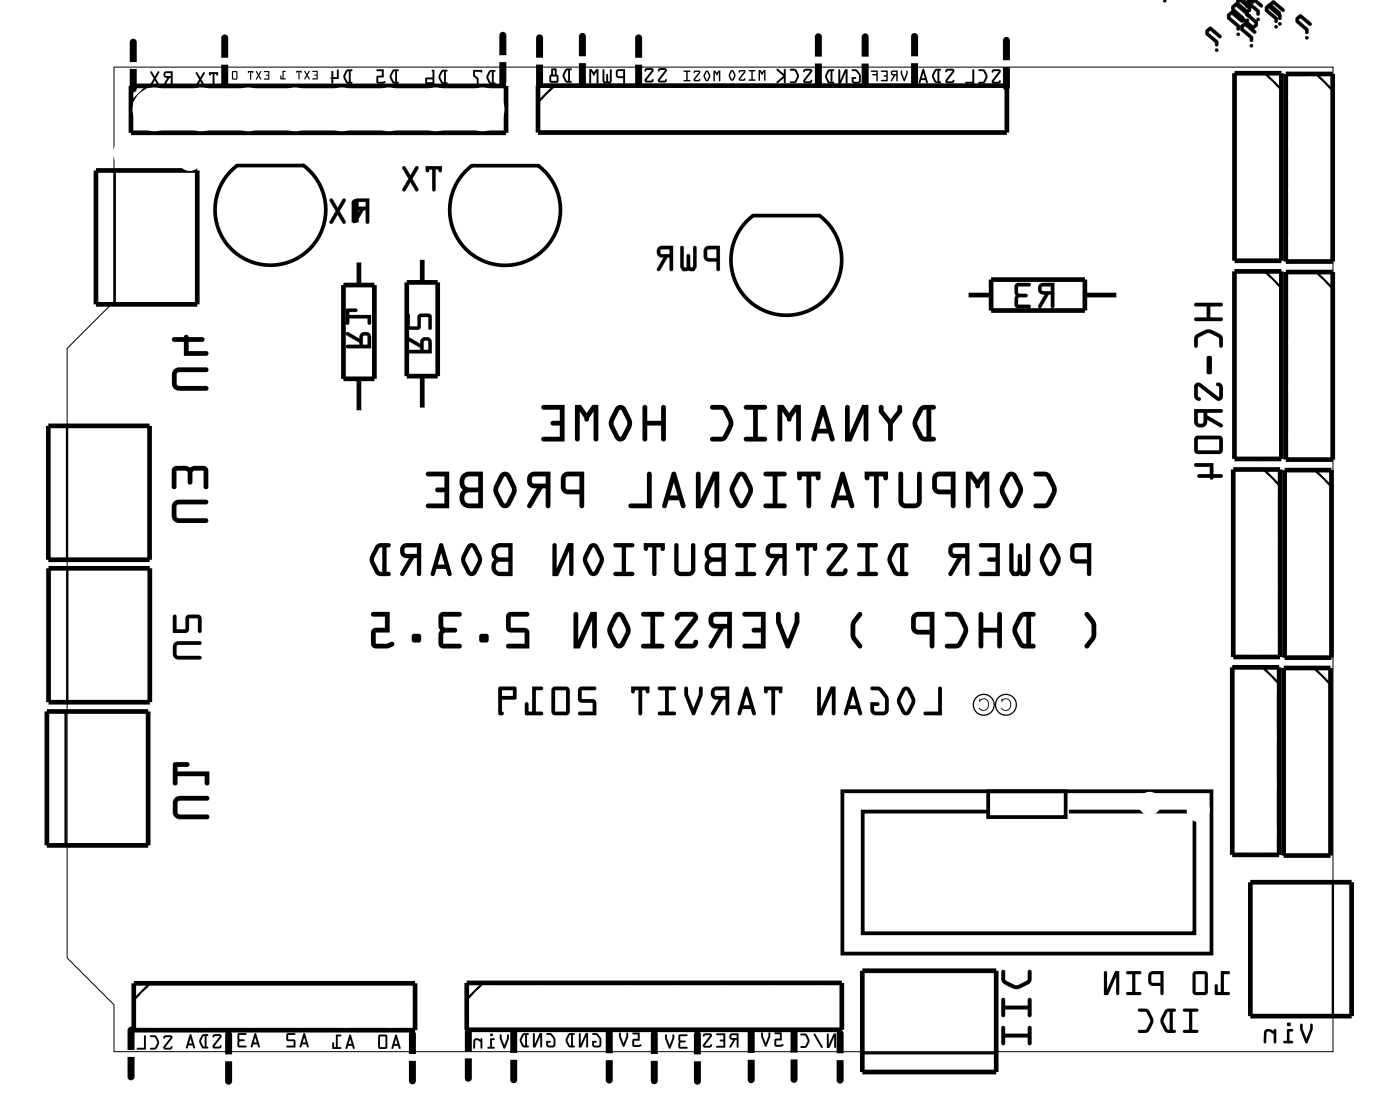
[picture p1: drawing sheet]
<svg xmlns="http://www.w3.org/2000/svg" width="76mm" height="61mm" viewBox="0 0 76 61" stroke-linecap="round" stroke-linejoin="round" font-family="sans-serif">
<path d="M6.2 3.6h66v53.4h-66v-2.6l-2.6-2.5v-33l2.6-2.6z" fill="none" stroke="#000" stroke-width=".05"/>
<g fill="#000">
<path d="M62.5 -.1h.9zM63 0a.1 .1 0 0 0 .2 0 .1 .1 0 0 0-.2 0z"/>
<path d="M62.5 -.1h.9zM62.5 -.1h.9zM63 0a.1 .1 0 0 0 .2 0 .1 .1 0 0 0-.2 0zM63 0a.1 .1 0 0 1 .2 0 .1 .1 0 0 1-.2 0z"/>
<path d="M7 3.7v1.1a.19 .19 0 0 0 .2 .2 .19 .19 0 0 0 .2-.2v-1.1zM7 3.7h.4v1.1a.19 .19 0 0 1-.2 .2 .19 .19 0 0 1-.2-.2zM7.1 2.2l-.1 1.2h.4v-1.2l-.1-.1zM7.1 2.2l.2-.1 .1 .1v1.2h-.4z"/>
<path d="M7 3.7v1.1a.19 .19 0 0 0 .2 .2 .19 .19 0 0 0 .2-.2v-1.1zM7.1 2.2l-.1 1.2h.4v-1.2l-.1-.1z"/>
<path d="M8.9 3.9a.18 .18 0 0 0 0 .2 .18 .18 0 0 0 .2 .1l-.2 .4h.1l.3-.4v.4l.1-.7zM8.9 3.9h.5l-.1 .7v-.4l-.4 .4 .2-.4a.18 .18 0 0 1-.2-.1 .18 .18 0 0 1 0-.2zM9 4h.3v.1h-.3zM9 4v.1h.3v-.1zM8.2 3.9l.1 .4-.2 .3h.1l.2-.2 .2 .2-.2-.3 .2-.4h-.1l-.1 .3zM8.2 3.9l.2 .3 .1-.3h.1l-.2 .4 .2 .3-.2-.2-.2 .2h-.1l.2-.3z"/>
<path d="M8.9 3.9a.18 .18 0 0 0 0 .2 .18 .18 0 0 0 .2 .1l-.2 .4 .4-.4v.4l.1-.7zM9 4h.3v.1h-.3zM8.2 3.9l.1 .4-.2 .3h.1l.2-.2 .2 .2-.2-.3 .2-.4h-.1l-.1 .3z"/>
<path d="M11.3 3.9l.1 .2 .1-.1v.6l.1 .1v-.7l.2 .1v-.2zM11.3 3.9h.5v.2l-.2-.1v.7l-.1-.1v-.6l-.1 .1zM10.6 3.9l.2 .4-.2 .4h.1l.1-.3 .3 .3-.2-.4 .2-.4h-.1l-.2 .3zM10.6 3.9l.2 .3 .2-.3h.1l-.2 .4 .2 .4-.3-.3-.1 .3h-.1l.2-.4z"/>
<path d="M11.3 3.9l.1 .2 .1-.1v.6l.1 .1v-.7l.2 .1v-.2zM10.6 3.9l.2 .4-.2 .4h.1l.1-.3 .3 .3-.2-.4 .2-.4h-.1l-.2 .3z"/>
<path d="M12 3.5v1.1a.19 .19 0 0 0 .2 .2 .19 .19 0 0 0 .2-.2v-1.1zM12 3.5h.4v1.1a.19 .19 0 0 1-.2 .2 .19 .19 0 0 1-.2-.2zM12 1.9v1.2h.4l-.1-1.1-.1-.1zM12 1.9h.2l.1 .1 .1 1.1h-.4z"/>
<path d="M12 3.5v1.1a.19 .19 0 0 0 .2 .2 .19 .19 0 0 0 .2-.2v-1.1zM12 1.9v1.2h.4l-.1-1.1-.1-.1z"/>
<path d="M14.3 3.9h.2v.2h-.1h.1v.2h-.2h.3v-.5zM14.3 3.9l.3-.1v.5h-.3h.2v-.2h-.1h.1v-.2zM13.9 3.9l.1 .2-.1 .2 .1-.2 .1 .2-.1-.2 .2-.2-.2 .1zM13.9 3.9l.1 .1 .2-.1-.2 .2 .1 .2-.1-.2-.1 .2 .1-.2zM13.4 3.8v.2l.1-.1 .1 .4v-.4l.1 .1v-.2zM13.4 3.8h.3v.2l-.1-.1v.4l-.1-.4-.1 .1zM12.6 3.9v.4h.2l.1-.4zM12.6 3.9h.3l-.1 .4h-.2zM12.6 3.9h.2v.4h-.2zM12.6 3.9v.4h.2v-.4z"/>
<path d="M14.3 3.9h.2v.2h-.1h.1v.2h-.2h.3v-.5zM13.9 3.9l.1 .2-.1 .2 .1-.2 .1 .2-.1-.2 .2-.2-.2 .1zM13.4 3.8v.2l.1-.1 .1 .4v-.4l.1 .1v-.2zM12.6 3.9v.4h.2l.1-.4zM12.6 3.9h.2v.4h-.2z"/>
<path d="M16.9 3.8l.3 .1v.1l-.2 .1h.2v.1l-.3 .1h.3v-.5zM16.9 3.8h.3v.5h-.3l.3-.1v-.1h-.2l.2-.1v-.1zM16.5 3.8l.1 .3-.1 .2 .1-.2 .2 .2-.1-.2 .1-.2-.2 .1zM16.5 3.8l.1 .2 .2-.1-.1 .2 .1 .2-.2-.2-.1 .2 .1-.2zM16 3.8l.1 .1h.1v.4v-.4h.1v-.1zM16 3.8h.3v.1h-.1v.4v-.4h-.1zM15.3 3.8v.4l-.1-.1v.2h.3l-.1-.1v-.3h.1zM15.3 3.8l.2 .1h-.1v.3l.1 .1h-.3v-.2l.1 .1z"/>
<path d="M16.9 3.8l.3 .1v.1l-.2 .1h.2v.1l-.3 .1h.3v-.5zM16.5 3.8l.1 .3-.1 .2 .1-.2 .2 .2-.1-.2 .1-.2-.2 .1zM16 3.8l.1 .1h.1v.4v-.4h.1v-.1zM15.3 3.8v.4l-.1-.1v.2h.3l-.1-.1v-.3h.1z"/>
<path d="M18.8 18v.2l.7 .4v.1h-.7l-.1 .1 .1 .1h1.3v-.6a.31 .31 0 0 0-.4-.3 .31 .31 0 0 0-.2 .4zM19.7 18.2h.2v.5h-.2zM18.8 16.7v.9l.1-.1v-.3h1v.3h.2v-.4h-1.2v-.2h.4l.1-.1z"/>
<path d="M18.8 18v.2l.7 .4v.1h-.7a.1 .1 0 0 0-.1 .1 .1 .1 0 0 0 .1 .1h1.3v-.6a.32 .32 0 0 0-.4-.3 .32 .32 0 0 0-.2 .4l-.6-.4zM18.8 18h.1l.6 .4a.31 .31 0 0 1 .2-.4 .31 .31 0 0 1 .4 .3v.6h-1.3v-.1v-.1h.7v-.1l-.7-.4zM19.7 18.2h.2v.5h-.2zM19.7 18.2l-.1 .5h.3v-.5zM18.8 16.7l-.1 .8a.1 .1 0 0 0 .1 .1 .1 .1 0 0 0 .1-.1v-.3h1v.3a.1 .1 0 0 0 .1 .1 .1 .1 0 0 0 .1-.1v-.4h-1.2v-.2h.4a.1 .1 0 0 0 .1-.1 .1 .1 0 0 0-.1-.1zM18.8 16.8h.5v.1h-.4v.2h1.2v.4h-.2v-.3h-1v.3l-.1 .1z"/>
<path d="M18.7 3.8l-.1 .4 .2 .3h.3l-.1-.6 .1-.1zM18.7 3.8h.4l-.1 .1 .1 .6h-.3l-.2-.3v-.1zM18.8 3.9h.1v.5l-.2-.3zM18.8 3.9l-.1 .2 .2 .3v-.5zM18 3.9l-.1 .3 .1 .3 .1-.2h.3v-.5h-.1v.4h-.2v-.3zM18 3.9h.1v.3h.2v-.4h.1v.5h-.3l-.1 .2-.1-.3z"/>
<path d="M18.7 3.8a.46 .46 0 0 0 0 .7h.4l-.1-.1v-.5l.1-.1zM18.8 3.9h.1v.5l-.2-.3zM18 3.9l-.1 .3 .1 .3 .1-.2h.3v-.5h-.1v.4h-.2v-.3z"/>
<path d="M19.1 12.4v1.1a.19 .19 0 0 0 .1 .2 .19 .19 0 0 0 .2-.2v-1.1zM19.1 12.4h.3v1.1a.19 .19 0 0 1-.2 .2 .19 .19 0 0 1-.1-.2zM19.1 10.8v1.3h.3v-1.2l-.1-.1zM19.1 10.8h.2l.1 .1v1.2h-.3z"/>
<path d="M19.1 12.4v1.1a.19 .19 0 0 0 .1 .2 .19 .19 0 0 0 .2-.2v-1.1zM19.1 10.8v1.3h.3v-1.2l-.1-.1z"/>
<path d="M19.2 10.8a.32 .32 0 0 0-.1 .4 .32 .32 0 0 0 .4 .2l-.4 .7h.2l.4-.7h.1v.6l.1 .1 .1-1.3zM19.3 11l.5-.1v.3h-.4zM17.9 10.8l.3 .6-.3 .7h.1l.3-.5 .3 .5h.1v-.1l-.3-.6 .3-.6h-.1l-.3 .5-.3-.5z"/>
<path d="M19.2 10.8a.32 .32 0 0 0-.1 .4 .32 .32 0 0 0 .4 .2l-.4 .6a.1 .1 0 0 0 .1 .1 .1 .1 0 0 0 .1 0l.4-.7h.1v.6a.1 .1 0 0 0 .1 .1 .1 .1 0 0 0 .1-.1v-1.2h-.6zM19.2 10.8h.8l-.1 1.3-.1-.1v-.6h-.1l-.4 .7h-.2l.4-.7a.31 .31 0 0 1-.3-.2 .31 .31 0 0 1 0-.4zM19.3 11l.5-.1v.3h-.4zM19.3 11l.1 .2h.4v-.3zM17.9 10.8v.1l.3 .5-.3 .6a.1 .1 0 0 0 0 .1 .1 .1 0 0 0 .1 0l.3-.5 .3 .5a.1 .1 0 0 0 .1 0 .1 .1 0 0 0 0-.1l-.3-.6 .3-.5a.1 .1 0 0 0 0-.1 .1 .1 0 0 0-.1 0l-.3 .5-.3-.5zM17.9 10.8h.1l.3 .5 .3-.5h.1l-.3 .6 .3 .6v.1h-.1l-.3-.5-.3 .5h-.1l.3-.7-.3-.5z"/>
<path d="M21.3 3.8l-.2 .4 .2 .3h.3l-.1-.6 .1-.1zM21.3 3.8h.3l-.1 .1 .1 .6h-.3l-.2-.3v-.1zM21.3 3.9h.1v.5l-.2-.3zM21.3 3.9l-.1 .2 .2 .3v-.5zM20.4 3.8v.1h.3v.2h-.3v.4h.5l-.1-.1h-.3v-.2h.3v-.4zM20.4 3.8h.4v.4h-.3v.2h.3l.1 .1h-.5v-.4h.3v-.2h-.3z"/>
<path d="M21.3 3.8a.46 .46 0 0 0 0 .7h.3l-.1-.1v-.5l.1-.1zM21.3 3.9h.1v.5l-.2-.3zM20.4 3.8v.1h.3v.2h-.3v.4h.5l-.1-.1h-.3v-.2h.3v-.4z"/>
<path d="M22.1 18.3v.1l.7 .4v.2h-.7l-.1 .1h.1h1.3v-.6a.31 .31 0 0 0-.4-.2 .31 .31 0 0 0-.2 .3zM23 18.5h.2v.5h-.3zM22.1 17l-.1 .9 .7-.1 .1-.6h.4v.6h.2v-.6l-.1-.2h-.6l-.1 .7h-.4v-.6z"/>
<path d="M22 18.3l.1 .1 .7 .4v.2h-.7a.1 .1 0 0 0-.1 0 .1 .1 0 0 0 .1 .1h1.3v-.6a.32 .32 0 0 0-.4-.2 .32 .32 0 0 0-.2 .3l-.6-.3zM22.1 18.3h.1l.6 .3a.31 .31 0 0 1 .2-.3 .31 .31 0 0 1 .4 .2v.6h-1.3h-.1l.1-.1h.7v-.2l-.7-.4zM23 18.5h.2v.5h-.3zM23 18.5l-.1 .5h.3v-.5zM22 17v.9l.8-.1v-.6h.4v.6a.1 .1 0 0 0 .1 .1 .1 .1 0 0 0 .1-.1v-.6l-.1-.2h-.6l-.1 .7h-.4v-.7zM22.1 17l.1 .1v.6h.4l.1-.6 .6-.1 .1 .2v.6h-.2v-.6h-.4l-.1 .6-.7 .1z"/>
<path d="M23.1 9v.3h.1v-.1h.2v1.1l.1 .1 .1-1.2h.2v.1h.1v-.3zM21.8 9l.3 .7-.3 .6h.2l.2-.4 .3 .4 .1 .1 .1-.2-.4-.5 .4-.6-.2-.1-.3 .5-.2-.5z"/>
<path d="M23.1 9v.2a.1 .1 0 0 0 .1 .1 .1 .1 0 0 0 0-.1h.2v1.1a.1 .1 0 0 0 .1 .1 .1 .1 0 0 0 .1-.1v-1.1h.2a.11 .11 0 0 0 0 .1 .11 .11 0 0 0 .1 0v-.3zM23.1 9h.8v.3l-.1-.1h-.2l-.1 1.2-.1-.1v-1.1h-.2l-.1 .1zM21.8 9v.1l.3 .6-.3 .5a.1 .1 0 0 0 0 .2 .11 .11 0 0 0 .2-.1l.2-.4 .3 .4a.1 .1 0 0 0 .1 .1 .11 .11 0 0 0 .1-.2l-.4-.5 .4-.6a.1 .1 0 0 0-.1-.1 .1 .1 0 0 0-.1 0l-.3 .5-.2-.5zM21.8 9h.2l.2 .5 .3-.5 .2 .1-.4 .6 .4 .5-.1 .2-.1-.1-.3-.5-.2 .5h-.2l.3-.6-.3-.6z"/>
<path d="M23.9 3.8l-.1 .5 .1 .2 .3 .1v-.7v-.1zM23.9 3.8h.4l-.1 .1v.7l-.3-.1-.1-.2v-.2zM24 3.9h.1v.6l-.2-.3zM24 3.9l-.1 .3 .2 .3v-.6zM23.4 3.8v.4h-.3v.4l.4-.1v-.7zM23.4 3.8h.1v.7l-.4 .1-.1-.4h.4zM23.1 4.3h.3v.2h-.3zM23.1 4.3v.2h.3v-.2z"/>
<path d="M23.9 3.8a.46 .46 0 0 0 0 .7h.4h-.1v-.6v-.1zM24 3.9h.1v.6l-.2-.3zM23.4 3.8v.4h-.3v.4l.4-.1v-.7zM23.1 4.3h.3v.2h-.3z"/>
<path d="M26.5 3.8l-.1 .5 .1 .2 .3 .1-.1-.7 .1-.1zM26.5 3.8h.3l-.1 .1 .1 .7-.3-.1-.1-.2v-.2zM26.6 3.9v.6l-.1-.3zM26.6 3.9l-.1 .3 .1 .3v-.6zM25.6 3.8v.3l.2 .2 .1 .3v-.4l-.2-.1v-.2h.4v-.1zM25.6 3.8h.5v.1h-.4v.2l.2 .1v.4l-.1-.3-.2-.2z"/>
<path d="M26.5 3.8a.46 .46 0 0 0 0 .7h.3h-.1v-.6l.1-.1zM26.6 3.9v.6l-.1-.3zM25.6 3.8v.3l.2 .2 .1 .3v-.4l-.2-.1v-.2h.4v-.1z"/>
<path d="M27.1 3.4v1a.19 .19 0 0 0 .1 .2 .19 .19 0 0 0 .2-.2v-1zM27.1 3.4h.3v1a.19 .19 0 0 1-.2 .2 .19 .19 0 0 1-.1-.2zM27.1 1.8v1.2h.3v-1.2l-.1-.1zM27.1 1.8l.2-.1 .1 .1v1.2h-.3z"/>
<path d="M27.1 3.4v1a.19 .19 0 0 0 .1 .2 .19 .19 0 0 0 .2-.2v-1zM27.1 1.8v1.2h.3v-1.2l-.1-.1z"/>
<path d="M29 3.5v1.1a.19 .19 0 0 0 .2 .2 .19 .19 0 0 0 .2-.2v-1.1zM29 3.5h.4v1.1a.19 .19 0 0 1-.2 .2 .19 .19 0 0 1-.2-.2zM29.1 1.9l-.1 1.2h.4v-1.1l-.1-.1zM29.1 1.9h.2l.1 .1v1.1h-.4z"/>
<path d="M29 3.5v1.1a.19 .19 0 0 0 .2 .2 .19 .19 0 0 0 .2-.2v-1.1zM29.1 1.9l-.1 1.2h.4v-1.1l-.1-.1z"/>
<path d="M30.6 3.8l-.1 .4 .2 .3h.2v-.7l.1-.1zM30.6 3.8l.4-.1-.1 .1v.7h-.2l-.2-.3v-.2zM30.7 3.8h.1v.6l-.2-.3zM30.7 3.8l-.1 .3 .2 .3v-.6zM29.9 3.7l-.1 .7 .4 .1 .1-.4-.1-.1v-.3zM29.9 3.7h.3v.3l.1 .1-.1 .4-.4-.1zM29.9 4.1h.3v.3h-.3zM29.9 4.1v.3h.3v-.3zM30 3.8h.1v.2h-.1zM30 3.8v.2h.1v-.2z"/>
<path d="M30.6 3.8a.46 .46 0 0 0 0 .6h.4h-.1v-.6l.1-.1zM30.7 3.8h.1v.6l-.2-.3zM29.9 3.7l-.1 .7 .4 .1 .1-.4-.1-.1v-.3zM29.9 4.1h.3v.3h-.3zM30 3.8h.1v.2h-.1z"/>
<path d="M31.4 3.4v1.1a.19 .19 0 0 0 .2 .2 .19 .19 0 0 0 .1-.2v-1.1zM31.4 3.4h.3v1.1a.19 .19 0 0 1-.1 .2 .19 .19 0 0 1-.2-.2zM31.4 1.8v1.2h.3v-1.1l-.1-.1zM31.4 1.8h.2l.1 .1v1.1h-.3z"/>
<path d="M31.4 3.4v1.1a.19 .19 0 0 0 .2 .2 .19 .19 0 0 0 .1-.2v-1.1zM31.4 1.8v1.2h.3v-1.1l-.1-.1z"/>
<path d="M33.4 3.8v.3l.1 .1h.3v.3l.1-.8zM33.4 3.8l.5-.1-.1 .8v-.3h-.3l-.1-.1zM33.5 3.9l.3-.1v.3h-.3zM33.5 3.9v.2h.3v-.3zM32.7 3.8l-.1 .6 .1 .1h.4v-.1v-.6h-.1v.6h-.1v-.4l-.1 .4-.1-.6zM32.7 3.8l.1 .6 .1-.4v.4h.1v-.6h.1v.6v.1h-.4l-.1-.1zM31.9 3.7v.8h.1v-.6l.2 .2 .1-.2v.6h.1v-.8h-.1l-.1 .2-.1-.2zM31.9 3.7h.2l.1 .2 .1-.2h.1v.8h-.1v-.6l-.1 .2-.2-.2v.6h-.1z"/>
<path d="M33.4 3.8v.3l.1 .1h.3v.3l.1-.8zM33.5 3.9l.3-.1v.3h-.3zM32.7 3.8l-.1 .6 .1 .1h.4v-.1v-.6h-.1v.6h-.1v-.4l-.1 .4-.1-.6zM31.9 3.7v.8h.1v-.6l.2 .2 .1-.2v.6h.1v-.8h-.1l-.1 .2-.1-.2z"/>
<path d="M34.4 3.5v1.1a.19 .19 0 0 0 .2 .2 .19 .19 0 0 0 .2-.2v-1.1zM34.4 3.5h.4v1.1a.19 .19 0 0 1-.2 .2 .19 .19 0 0 1-.2-.2zM34.5 1.9l-.1 1.2h.4v-1.1l-.1-.1zM34.5 1.9h.2l.1 .1v1.1h-.4z"/>
<path d="M34.4 3.5v1.1a.19 .19 0 0 0 .2 .2 .19 .19 0 0 0 .2-.2v-1.1zM34.5 1.9l-.1 1.2h.4v-1.1l-.1-.1z"/>
<path d="M35.7 3.7v.2l.1-.1h.2l-.4 .6 .4 .1 .1-.2-.1 .1h-.3l.4-.6-.1-.1zM35.7 3.7h.3l.1 .1-.4 .6h.3l.1-.1v.2l-.5-.1 .4-.6h-.2l-.1 .1zM35 3.7l-.1 .2 .2-.1h.2l-.4 .6 .4 .1 .1-.2-.1 .1h-.3l.4-.6-.1-.1zM35 3.7h.3l.1 .1-.4 .6h.3l.1-.1-.1 .2-.4-.1 .4-.6h-.2l-.2 .1z"/>
<path d="M35.7 3.7v.2l.1-.1h.2l-.4 .6 .4 .1 .1-.2-.1 .1h-.3l.4-.6-.1-.1zM35 3.7l-.1 .2 .2-.1h.2l-.4 .6 .4 .1 .1-.2-.1 .1h-.3l.4-.6-.1-.1z"/>
<path d="M38.2 13.4l-.1 .2 .1 .4 .1 .1 .5 .1v.4l.1 .1 .1-1.4zM38.3 13.5h.5v.5h-.5zM36.9 13.3v1.2l.1 .2h.6l.1-.2v-1.1l-.1-.1v.1v1l-.2 .1v-.1v-.5l-.1-.1-.1 .1v.5l-.1 .1-.1-1.1zM35.7 13.4a.32 .32 0 0 0-.1 .4 .32 .32 0 0 0 .4 .1l-.4 .7 .1 .1 .5-.8h.1v.7l.1 .1 .1-1.4zM35.8 13.5h.5v.3h-.5z"/>
<path d="M38.2 13.4l-.1 .2v.4l.2 .2h.5v.4a.1 .1 0 0 0 .1 .1 .1 .1 0 0 0 .1-.1v-1.3h-.6zM38.2 13.4l.8-.1-.1 1.4-.1-.1v-.4l-.5-.1-.1-.1zM38.3 13.5h.5v.5h-.5zM38.3 13.5v.5h.5v-.5zM36.9 13.3v1.2l.1 .2 .3-.1 .3 .1 .1-.2v-1.1a.1 .1 0 0 0-.1-.1 .1 .1 0 0 0-.1 .1v1.1l-.1-.1v-.5a.1 .1 0 0 0-.1-.1 .1 .1 0 0 0-.1 .1v.5l-.1 .1-.1-1.1zM36.9 13.4h.1l.1 1.1 .1-.1 .1-.6 .1 .1v.5v.1l.2-.1v-1v-.1l.1 .1v1.1l-.1 .2-.3-.1-.3 .1-.1-.2zM35.7 13.4a.32 .32 0 0 0-.1 .4 .32 .32 0 0 0 .4 .1l-.4 .6a.1 .1 0 0 0 0 .2 .11 .11 0 0 0 .2-.1l.4-.7h.1v.7a.1 .1 0 0 0 .1 .1 .1 .1 0 0 0 .1-.1v-1.3h-.6zM35.7 13.4l.8-.1-.1 1.4-.1-.1v-.7h-.1l-.4 .7h-.2l.4-.7a.31 .31 0 0 1-.4-.1 .31 .31 0 0 1 .1-.4zM35.8 13.5h.5v.3h-.5zM35.8 13.5v.3h.5v-.3z"/>
<path d="M38.7 3.8v.6v-.5l.1 .2 .2-.2v.5v-.6l-.2 .2zM38.7 3.8l.1 .2 .2-.2v.6l-.1-.5-.1 .2-.1-.2v.5zM38.2 3.9l-.1 .3 .2 .2 .2-.3-.1-.2zM38.2 3.9h.2l.1 .2-.2 .3-.2-.2zM38.3 3.9l.1 .2-.1 .2-.1-.2zM38.3 3.9l-.1 .2 .1 .2 .1-.2zM37.6 3.9v.1l.3-.1-.3 .5h.3v-.1h-.3l.3-.4zM37.6 3.9h.3l-.3 .4h.3v.1h-.3l.3-.5-.3 .1zM37 3.8l.2 .1v.4l-.2 .1h.4l-.1-.1v-.4l.1-.1zM37 3.8h.4l-.1 .1v.4h.1v.1h-.4l.2-.1v-.4z"/>
<path d="M38.7 3.8v.6v-.5l.1 .2 .1-.2 .1 .5v-.6l-.2 .2zM38.2 3.9l-.1 .3 .2 .2 .2-.3-.1-.2zM38.3 3.9l.1 .2-.1 .2-.1-.2zM37.6 3.9v.1l.3-.1-.3 .5h.3v-.1h-.3l.3-.4zM37 3.8l.2 .1v.4l-.2 .1h.4v-.1h-.1v-.4l.1-.1z"/>
<path d="M41.1 3.8v.6l.1-.1v-.4l.1 .2 .1-.2v.5l.1-.6-.2 .1zM41.1 3.8l.2 .1 .2-.1-.1 .6v-.5l-.1 .2-.1-.2v.4l-.1 .1zM40.6 3.8l.1 .1v.4l-.1 .1h.3l-.1-.1v-.4l.1-.1zM40.6 3.8h.3l-.1 .1v.4h.1v.1h-.3l.1-.1v-.4zM40 3.8v.1h.3l-.3 .4 .3 .1 .1-.2-.3 .1 .3-.5zM40 3.8h.4l-.3 .5 .3-.1-.1 .2-.3-.1 .3-.4h-.3zM39.6 3.8l-.1 .3 .2 .3 .1-.4-.1-.2zM39.6 3.8h.1l.1 .2-.1 .4-.2-.3zM39.7 3.9l.1 .2-.1 .2-.1-.2zM39.7 3.9l-.1 .2 .1 .2 .1-.2z"/>
<path d="M41.1 3.8v.6l.1-.1v-.4l.1 .2 .1-.2v.5l.1-.6-.2 .1zM40.6 3.8l.1 .1v.4l-.1 .1h.3v-.1h-.1v-.4l.1-.1zM40 3.8v.1h.3l-.3 .4 .3 .1 .1-.2-.3 .1 .3-.5zM39.6 3.8l-.1 .3 .2 .3 .1-.4-.1-.2zM39.7 3.9l.1 .2-.1 .2-.1-.2z"/>
<path d="M43.5 3.8v.1l.1-.1h.3l-.4 .6 .4 .1 .1-.2-.1 .1h-.3l.4-.6-.1-.1zM43.5 3.8l.4-.1 .1 .1-.4 .6h.3l.1-.1-.1 .2-.4-.1 .4-.6h-.3l-.1 .1zM42.8 3.7v.1h.3l.1 .3-.1 .3h-.3v.1a.35 .35 0 0 0 .5-.4l-.2-.3zM42.8 3.7h.3l.2 .4-.2 .4h-.3l.3-.1 .1-.3-.1-.3h-.3zM42.1 3.7l.3 .4-.3 .4 .4-.3v.3l.1-.7h-.1v.2zM42.1 3.7l.4 .3v-.2h.1l-.1 .7v-.3l-.3 .3h-.1l.3-.4z"/>
<path d="M43.5 3.8v.1l.1-.1h.3l-.4 .6 .4 .1 .1-.2-.1 .1h-.3l.4-.6-.1-.1zM42.8 3.7v.1h.3l.1 .3-.1 .3h-.3v.1a.36 .36 0 0 0 .5-.4l-.2-.3zM42.1 3.7l.3 .4-.3 .4 .4-.3v.3l.1-.7h-.1v.2z"/>
<path d="M44.1 3.4l.1 1.1a.19 .19 0 0 0 .1 .2 .19 .19 0 0 0 .2-.2v-1.1zM44.1 3.4h.4v1.1a.19 .19 0 0 1-.2 .2 .19 .19 0 0 1-.2-.2zM44.2 1.9l-.1 1.2h.4v-1.2l-.1-.1zM44.2 1.9l.2-.1 .1 .1v1.2h-.4z"/>
<path d="M44.1 3.4v1.1a.19 .19 0 0 0 .2 .2 .19 .19 0 0 0 .2-.2v-1.1zM44.2 1.9l-.1 1.2h.4v-1.2l-.1-.1z"/>
<path d="M46.2 3.8l.2 .1 .1 .2v.3h-.3v-.1h.2v-.1h-.3l.1 .3h.3l.1-.1a.54 .54 0 0 0-.1-.6zM46.2 3.8h.2l.2 .2v.4l-.1 .1h-.3l-.1-.1v-.2h.3l-.2 .1 .1 .1h.2v-.4zM45.4 3.8v.7h.2l.2-.6v.6h.1v-.7h-.1l-.3 .6v-.6zM45.4 3.8h.1v.6l.3-.6h.1v.7h-.1v-.6l-.2 .6h-.2zM44.8 3.8l-.1 .4 .2 .3h.3l-.1-.6 .1-.1zM44.8 3.8h.4l-.1 .1 .1 .6h-.3l-.2-.3v-.1zM44.9 3.9h.1v.5l-.2-.3zM44.9 3.9l-.1 .2 .2 .3v-.5z"/>
<path d="M46.2 3.8l.2 .1 .1 .2v.3h-.3v-.1h.2v-.1h-.3l.1 .3h.3l.1-.1a.49 .49 0 0 0-.4-.6zM45.4 3.8v.7h.2l.2-.6v.6h.1v-.7h-.1l-.3 .6v-.6zM44.8 3.8a.46 .46 0 0 0 0 .7h.4l-.1-.1v-.5l.1-.1zM44.9 3.9h.1v.5l-.2-.3z"/>
<path d="M46.7 3.4v1.1a.19 .19 0 0 0 .2 .2 .19 .19 0 0 0 .2-.2v-1.1zM46.7 3.4h.4v1.1a.19 .19 0 0 1-.2 .2 .19 .19 0 0 1-.2-.2zM46.7 1.9v1.2h.4l-.1-1.2-.1-.1zM46.7 1.9l.2-.1 .1 .1 .1 1.2h-.4z"/>
<path d="M46.7 3.4v1.1a.19 .19 0 0 0 .2 .2 .19 .19 0 0 0 .2-.2v-1.1zM46.7 1.9v1.2h.4l-.1-1.2-.1-.1z"/>
<path d="M48.8 3.8v.2l.2 .4 .2-.6h-.1l-.1 .5zM48.8 3.8l.2 .5 .1-.5h.1l-.2 .6-.2-.4zM48.3 3.9a.14 .14 0 0 0 0 .1 .14 .14 0 0 0 .1 .1l-.1 .3 .3-.3v.3v-.6zM48.3 3.9l.3-.1v.6v-.3l-.3 .3 .1-.3a.14 .14 0 0 1-.1-.1 .14 .14 0 0 1 0-.1zM48.3 3.9h.3v.1h-.2zM48.3 3.9l.1 .1h.2v-.1zM47.7 3.8l.3 .1v.2h-.1h.1v.2l-.3 .1h.4v-.6zM47.7 3.8h.4v.6h-.4l.3-.1v-.2h-.1h.1v-.2zM47.2 3.8l.3 .1v.1h-.2l.2 .1v.3l.1-.6zM47.2 3.8h.4l-.1 .6v-.3l-.2-.1h.2v-.1z"/>
<path d="M48.8 3.8v.2l.2 .4 .2-.6h-.1l-.1 .5zM48.3 3.9a.14 .14 0 0 0 0 .1 .14 .14 0 0 0 .1 .1l-.1 .3 .3-.3v.3v-.6zM48.3 3.9h.3v.1h-.2zM47.7 3.8l.3 .1v.2h-.1h.1v.2l-.3 .1h.4v-.6zM47.2 3.8l.3 .1v.1h-.2l.2 .1v.3l.1-.6z"/>
<path d="M49.4 3.4v1.1a.19 .19 0 0 0 .1 .2 .19 .19 0 0 0 .2-.2v-1.1zM49.4 3.4h.3v1.1a.19 .19 0 0 1-.2 .2 .19 .19 0 0 1-.1-.2zM49.4 1.8v1.2h.3v-1.1l-.1-.1zM49.4 1.8h.2l.1 .1v1.1h-.3z"/>
<path d="M49.4 3.4v1.1a.19 .19 0 0 0 .1 .2 .19 .19 0 0 0 .2-.2v-1.1zM49.4 1.8v1.2h.3v-1.1l-.1-.1z"/>
<path d="M51.3 3.8l-.1 .1 .1-.1h.3l-.4 .6 .4 .1 .1-.2-.1 .1h-.3l.4-.6-.1-.1zM51.3 3.8l.3-.1 .1 .1-.4 .6h.3l.1-.1-.1 .2-.4-.1 .4-.6h-.3l-.1 .1zM50.6 3.8l-.1 .4 .2 .3h.3l-.1-.7h.1zM50.6 3.8h.4h-.1l.1 .7h-.3l-.2-.3v-.1zM50.7 3.8h.1v.6l-.2-.3zM50.7 3.8l-.1 .3 .2 .3v-.6zM50 3.7l-.2 .8h.1v-.2h.2l.1 .2-.1-.7zM50 3.7l.1 .1 .1 .7-.1-.2h-.2v.2h-.1zM50 4l.1 .2h-.2zM50 4l-.1 .2h.2z"/>
<path d="M51.3 3.8l-.1 .1 .1-.1h.3l-.4 .6 .4 .1 .1-.2-.1 .1h-.3l.4-.6-.1-.1zM50.6 3.8a.46 .46 0 0 0 0 .7h.4l-.1-.1v-.6h.1zM50.7 3.8h.1v.6l-.2-.3zM50 3.7l-.2 .8h.1v-.2h.2l.1 .2-.1-.7zM50 4l.1 .2h-.2z"/>
<path d="M53.8 3.8v.1h.1h.2l-.4 .6h.4l.1-.2-.1 .1h-.3l.4-.6h-.1zM53.8 3.8h.3h.1l-.4 .6h.3l.1-.1-.1 .2h-.4l.4-.6h-.2h-.1zM53 3.8l.3 .1 .1 .2-.1 .3h-.3l.1 .1a.35 .35 0 0 0 .4-.4l-.2-.3zM53 3.8h.3l.2 .3-.2 .4h-.3l.3-.1 .1-.3-.1-.2-.3-.1zM52.7 3.8v.6h-.4v.1h.5v-.7zM52.7 3.8h.1v.7h-.5v-.1h.4z"/>
<path d="M53.8 3.8v.1h.1h.2l-.4 .6h.4l.1-.2-.1 .1h-.3l.4-.6h-.1zM53 3.8l.3 .1 .1 .2-.1 .3h-.3l.1 .1a.36 .36 0 0 0 .4-.4l-.2-.3zM52.7 3.8v.6h-.4v.1h.5v-.7z"/>
<path d="M54.3 3.6v1.1a.19 .19 0 0 0 .2 .2 .19 .19 0 0 0 .2-.2v-1.1zM54.3 3.6h.4v1.1a.19 .19 0 0 1-.2 .2 .19 .19 0 0 1-.2-.2zM54.4 2.1l-.1 1.2h.4v-1.2l-.1-.1zM54.4 2.1l.2-.1 .1 .1v1.2h-.4z"/>
<path d="M54.3 3.6v1.1a.19 .19 0 0 0 .2 .2 .19 .19 0 0 0 .2-.2v-1.1zM54.4 2.1l-.1 1.2h.4v-1.2l-.1-.1z"/>
<path d="M56.3 15.4a.32 .32 0 0 0 0 .4 .32 .32 0 0 0 .3 .2l-.4 .6 .2 .1 .4-.7h.1v.6l.2 .1v-1.4zM56.4 15.5h.5v.3h-.4zM55 15.4v1.2l.1 .1h.7v-.2h-.7l.1-.4h.4l.1-.1-.1-.1h-.4l-.1-.4h.7v-.1z"/>
<path d="M56.3 15.4a.32 .32 0 0 0 0 .4 .32 .32 0 0 0 .3 .2l-.4 .6a.1 .1 0 0 0 .1 .1 .1 .1 0 0 0 .1 0l.4-.7h.1v.6a.1 .1 0 0 0 .1 .1 .1 .1 0 0 0 .1-.1v-1.3h-.6zM56.3 15.4l.8-.1v1.4l-.2-.1v-.7h-.1l-.4 .7h-.1l.3-.7a.31 .31 0 0 1-.3-.1 .31 .31 0 0 1 0-.4zM56.5 15.5h.4v.3h-.4zM56.4 15.5l.1 .3h.4v-.3zM55 15.4v1.2l.1 .1h.7a.1 .1 0 0 0 .1-.1 .1 .1 0 0 0-.1-.1h-.7l.1-.4h.4a.1 .1 0 0 0 .1-.1 .1 .1 0 0 0-.1-.1h-.4l-.1-.4h.7a.1 .1 0 0 0 .1-.1 .1 .1 0 0 0-.1-.1zM55 15.4h.8v.1h-.7l.1 .4h.4l.1 .1-.1 .1h-.4l-.1 .4h.7v.2h-.7l-.1-.1z"/>
<path d="M64.7 16.4l.1 .2h.6v.6h-.6a.1 .1 0 0 0-.1 .1 .1 .1 0 0 0 .1 .1h1.4a.1 .1 0 0 0 .1-.1 .1 .1 0 0 0-.1-.1h-.6v-.6h.6a.1 .1 0 0 0 .1-.1 .1 .1 0 0 0-.1-.1zM64.8 18.1l-.1 .2v.4a.1 .1 0 0 0 .1 .1 .1 .1 0 0 0 .1-.1v-.4l.6-.3 .5 .3 .1 .4a.1 .1 0 0 0 .1 .1 .1 .1 0 0 0 .1-.1v-.3a.92 .92 0 0 0-1-.5zM65.4 19.3v.9l.2 .1 .1-.1v-.8l-.1-.1zM64.8 20.8l-.1 .7 .3 .2a.14 .14 0 0 0 0-.1 .14 .14 0 0 0-.1-.2v-.5l1 .8h.2l.1-.1 .1-.6-.1-.2-.2-.1a.14 .14 0 0 0-.1 .2 .14 .14 0 0 0 .2 .1l-.1 .5-.9-.7zM64.7 22.2v.7a.36 .36 0 0 0 .4 .3 .36 .36 0 0 0 .3-.5l.7 .4a.1 .1 0 0 0 .1 0 .1 .1 0 0 0 0-.1l-.8-.5v-.1h.8a.1 .1 0 0 0 .1-.1 .1 .1 0 0 0-.1-.1zM64.9 22.4h.3l-.1 .5h-.2zM64.8 23.7l-.1 .7 .1 .2h1.3l.1-.1 .1-.7-.2-.2zM64.9 23.8h1.2v.6h-1.2zM64.7 25.1l.1 .2h.7v.4h-.5a.1 .1 0 0 0-.1 .1 .1 .1 0 0 0 .1 .1h.5a.1 .1 0 0 0 .1 .1 .1 .1 0 0 0 .1-.1h.5a.1 .1 0 0 0 .1-.1 .1 .1 0 0 0-.1-.1h-.5v-.6z"/>
<path d="M64.7 16.4l.1 .2h.6v.6h-.6a.1 .1 0 0 0-.1 .1 .1 .1 0 0 0 .1 .1h1.4a.1 .1 0 0 0 .1-.1 .1 .1 0 0 0-.1-.1h-.6v-.6h.6a.1 .1 0 0 0 .1-.1 .1 .1 0 0 0-.1-.1zM64.7 16.4h1.5a.1 .1 0 0 1 .1 .1 .1 .1 0 0 1-.1 .1h-.6v.6h.6a.1 .1 0 0 1 .1 .1 .1 .1 0 0 1-.1 .1h-1.4a.1 .1 0 0 1-.1-.1 .1 .1 0 0 1 .1-.1h.6v-.6h-.6zM64.8 18.1l-.1 .2v.4a.1 .1 0 0 0 .1 .1 .1 .1 0 0 0 .1-.1v-.4l.6-.3 .5 .3 .1 .4a.1 .1 0 0 0 .1 .1 .1 .1 0 0 0 .1-.1v-.3a.92 .92 0 0 0-1-.5zM64.8 18.1l.6-.2h.3l.5 .3 .1 .5a.1 .1 0 0 1-.1 .1 .11 .11 0 0 1-.2-.1v-.4l-.5-.3-.6 .3v.4a.1 .1 0 0 1-.1 .1 .1 .1 0 0 1-.1-.1v-.4zM65.4 19.3v.9l.2 .1 .1-.1v-.8l-.1-.1zM65.4 19.3h.3v.9a.15 .15 0 0 1-.2 .1 .15 .15 0 0 1-.1-.1zM64.8 20.8l-.1 .7 .3 .2a.14 .14 0 0 0 0-.1 .14 .14 0 0 0-.1-.2v-.5l1 .8h.2l.1-.1 .1-.6-.1-.2-.2-.1a.14 .14 0 0 0-.1 .2 .14 .14 0 0 0 .2 .1l-.1 .5-.9-.7zM64.8 20.8h.3l.9 .7v-.6a.11 .11 0 0 1-.1-.1 .11 .11 0 0 1 .1-.1l.2 .2v.7l-.3 .1-1-.8v.6a.11 .11 0 0 1 .2 .1 .11 .11 0 0 1-.1 .1l-.3-.2zM64.7 22.2v.7a.36 .36 0 0 0 .4 .3 .36 .36 0 0 0 .3-.5l.7 .4a.1 .1 0 0 0 .1 0 .1 .1 0 0 0 0-.1l-.8-.5v-.1h.8a.1 .1 0 0 0 .1-.1 .1 .1 0 0 0-.1-.1zM64.7 22.2h1.5a.1 .1 0 0 1 .1 .1 .1 .1 0 0 1-.1 .1h-.8v.1l.8 .5a.1 .1 0 0 1 0 .1 .1 .1 0 0 1-.1 0l-.7-.4a.36 .36 0 0 1-.3 .5 .36 .36 0 0 1-.4-.3zM64.9 22.4h.3l-.1 .5h-.2zM64.9 22.4v.5h.2l.1-.5zM64.8 23.7l-.1 .7 .1 .2h1.3l.1-.1 .1-.7-.2-.2zM64.8 23.7l1.3-.1 .2 .2-.1 .7-.1 .1h-1.3l-.1-.2zM64.9 23.8h1.2v.6h-1.2zM64.9 23.8v.6h1.2v-.6zM64.7 25.1l.1 .2h.7v.4h-.5a.1 .1 0 0 0-.1 .1 .1 .1 0 0 0 .1 .1h.5a.1 .1 0 0 0 .1 .1 .1 .1 0 0 0 .1-.1h.5a.1 .1 0 0 0 .1-.1 .1 .1 0 0 0-.1-.1h-.5v-.6zM64.7 25.1h1v.6h.5a.1 .1 0 0 1 .1 .1 .1 .1 0 0 1-.1 .1h-.5a.1 .1 0 0 1-.1 .1 .1 .1 0 0 1-.1-.1h-.5a.1 .1 0 0 1-.1-.1 .1 .1 0 0 1 .1-.1h.5v-.4h-.7z"/>
<path d="M65.3 1.6v.3l.5 .4 .1 .2h.1v-.3l-.5-.5 .1-.1 .5 .5 .1-.2-.6-.5zM65.8 2.7a.1 .1 0 0 0 .2 0 .1 .1 0 0 0-.2 0z"/>
<path d="M65.3 1.6v.3l.5 .4v.1a.1 .1 0 0 0 .1 .1 .1 .1 0 0 0 .1-.1v-.2l-.5-.5 .1-.1 .4 .5a.11 .11 0 0 0 .2-.1 .09 .09 0 0 0-.1-.1l-.5-.5zM65.3 1.6l.3-.1 .6 .4-.1 .1h-.1l-.4-.4-.1 .1 .5 .5v.3h-.1l-.1-.2-.5-.4zM65.8 2.7a.1 .1 0 0 0 .2 0 .1 .1 0 0 0-.2 0zM65.8 2.7a.1 .1 0 0 1 .2 0 .1 .1 0 0 1-.2 0z"/>
<path d="M67.5 .5l-.1 .3 .6 .5-.1 .1-.5-.4a.09 .09 0 0 0-.1 0 .09 .09 0 0 0 0 .1l.6 .5 .2-.2v-.3l-.5-.4v-.2zM67.5 .6h.1v.1l.5 .4v.3l-.2 .2h-.1l-.5-.5v-.1h.1l.5 .4 .1-.1-.5-.5zM67.4 .3a.1 .1 0 0 0 .2 0 .1 .1 0 0 0-.2 0zM67.5 .3a.08 .08 0 0 1 .1 0 .08 .08 0 0 1-.1 0z"/>
<path d="M67.5 .6v.2l.5 .5-.1 .1-.5-.4-.1 .1 .6 .5 .2-.2v-.2l-.5-.5v-.1zM67.4 .3a.1 .1 0 0 0 .2 0 .1 .1 0 0 0-.2 0z"/>
<path d="M66.5 .8v.2l.5 .5v.1h.1l.1-.2-.5-.5v-.1l.5 .4 .1-.1-.5-.5zM67 1.9a.1 .1 0 0 0 .2 0 .1 .1 0 0 0-.2 0z"/>
<path d="M66.5 .7v.3l.5 .5v.1a.1 .1 0 0 0 .1 .1 .1 .1 0 0 0 .1-.1l-.1-.3-.4-.4v-.1l.5 .4a.09 .09 0 0 0 .1 0 .09 .09 0 0 0 0-.1l-.5-.5zM66.5 .8l.3-.2 .5 .5v.1h-.1l-.5-.4-.1 .1 .6 .5-.1 .2h-.1v-.1l-.5-.5zM67 1.9a.1 .1 0 0 0 .2 0 .1 .1 0 0 0-.2 0zM67 1.9a.1 .1 0 0 1 .2 0 .1 .1 0 0 1-.2 0z"/>
<path d="M66.7 .3v.3l.5 .4 .1 .2h.1v-.3l-.5-.5 .1-.1 .5 .5 .1-.2-.6-.5zM67.2 1.4a.1 .1 0 0 0 .2 0 .1 .1 0 0 0-.2 0z"/>
<path d="M66.7 .3v.3l.5 .4v.1a.1 .1 0 0 0 .1 .1 .1 .1 0 0 0 .1-.1v-.2l-.5-.5 .1-.1 .4 .4a.1 .1 0 0 0 .2 0 .09 .09 0 0 0-.1-.1l-.5-.5zM66.7 .3l.3-.1 .6 .4-.1 .1h-.1l-.4-.4-.1 .1 .5 .5v.3h-.1l-.1-.2-.5-.4zM67.2 1.4a.1 .1 0 0 0 .2 0 .1 .1 0 0 0-.2 0zM67.2 1.4a.1 .1 0 0 1 .2 0 .1 .1 0 0 1-.2 0z"/>
<path d="M67 0v.2l.5 .5v.2h.1l.1-.3-.6-.5 .1-.1 .5 .4 .1-.1-.5-.4zM67.5 1.1a.1 .1 0 0 0 .2 0 .1 .1 0 0 0-.2 0z"/>
<path d="M67 0v.3l.5 .4v.1a.1 .1 0 0 0 .1 .1 .1 .1 0 0 0 .1-.1l-.1-.2-.5-.5 .1-.1 .5 .4a.09 .09 0 0 0 .1 0 .09 .09 0 0 0 0-.1l-.5-.4zM67 0l.3-.1 .5 .4v.1h-.1l-.5-.4-.1 .1 .6 .5-.1 .3h-.1v-.2l-.5-.4zM67.5 1.1a.1 .1 0 0 0 .2 0 .1 .1 0 0 0-.2 0zM67.5 1.1a.1 .1 0 0 1 .2 0 .1 .1 0 0 1-.2 0z"/>
<path d="M67.1 -.1l.5 .6v.1h.1l.1-.2-.5-.5 .6 .3v-.2zM67.6 .9a.1 .1 0 0 0 .2 0 .1 .1 0 0 0-.2 0z"/>
<path d="M67.1 -.1l.5 .6v.1a.1 .1 0 0 0 .1 .1 .1 .1 0 0 0 .1-.1l-.1-.3-.4-.4 .5 .3a.09 .09 0 0 0 .1 0 .1 .1 0 0 0 0-.2zM67.1 -.1l.8 .2v.1l-.7-.3 .6 .5-.1 .2h-.1v-.2zM67.6 .9a.1 .1 0 0 0 .2 0 .1 .1 0 0 0-.2 0zM67.6 .9a.1 .1 0 0 1 .2 0 .1 .1 0 0 1-.2 0z"/>
<path d="M67.2 1.4v.2l.5 .5v.1h.2v-.2l-.5-.5 .1-.1 .4 .4 .2-.1-.6-.5zM67.7 2.5a.1 .1 0 0 0 .2 0 .1 .1 0 0 0-.2 0z"/>
<path d="M67.2 1.4v.2l.5 .5v.1a.1 .1 0 0 0 .1 .1 .1 .1 0 0 0 .1-.1v-.2l-.5-.5 .1-.1 .4 .4a.09 .09 0 0 0 .1 0 .09 .09 0 0 0 0-.1l-.5-.5zM67.2 1.4l.3-.2 .5 .5v.1h-.1l-.4-.4-.1 .1 .5 .5v.2h-.2v-.1l-.5-.4zM67.7 2.5a.1 .1 0 0 0 .2 0 .1 .1 0 0 0-.2 0zM67.7 2.5a.1 .1 0 0 1 .2 0 .1 .1 0 0 1-.2 0z"/>
<path d="M67.6 -.1v.3l.5 .4v.2h.1v-.2l-.5-.5 .1-.1 .5 .4 .1-.1-.5-.4zM68.1 1.1a.09 .09 0 0 0 .1 0 .09 .09 0 0 0-.1 0z"/>
<path d="M67.6 0v.2l.5 .4v.2a.1 .1 0 0 0 .1 .1 .1 .1 0 0 0 .1-.1l-.1-.3-.5-.4 .1-.1 .5 .4a.09 .09 0 0 0 .1 0 .1 .1 0 0 0 0-.2l-.5-.3zM67.6 0l.3-.1 .5 .4v.1h-.1l-.5-.4-.1 .1 .5 .5v.2h-.1v-.2l-.5-.4zM68.1 1.1a.1 .1 0 0 0 .2 0 .1 .1 0 0 0-.2 0zM68.1 1.1a.08 .08 0 0 1 .1 0 .08 .08 0 0 1-.1 0z"/>
<path d="M68.6 .3l-.1 .3 .5 .4 .1 .2h.1v-.2l-.5-.5 .1-.1 .5 .4 .1-.1-.6-.5zM69 1.5a.1 .1 0 0 0 .2 0 .1 .1 0 0 0-.2 0z"/>
<path d="M68.6 .3l-.1 .3 .5 .4v.2a.1 .1 0 0 0 .1 .1 .1 .1 0 0 0 .1-.1v-.3l-.5-.4 .1-.1 .4 .4a.1 .1 0 0 0 .2 0 .1 .1 0 0 0 0-.2l-.6-.4zM68.6 .4l.2-.2 .6 .5v.1h-.1l-.5-.4-.1 .1 .5 .5v.2h-.1v-.2l-.5-.4zM69 1.5a.1 .1 0 0 0 .2 0 .1 .1 0 0 0-.2 0zM69.1 1.5a.08 .08 0 0 1 .1 0 .08 .08 0 0 1-.1 0z"/>
<path d="M68.8 .2l-.1 .2 .5 .5 .1 .2h.1v-.3l-.5-.5 .1-.1 .5 .4 .1-.1-.6-.5zM69.2 1.3a.1 .1 0 0 0 .2 0 .1 .1 0 0 0-.2 0z"/>
<path d="M68.8 .2l-.1 .2 .5 .5v.1a.1 .1 0 0 0 .1 .1 .1 .1 0 0 0 .1-.1v-.2l-.5-.5 .1-.1 .4 .4a.1 .1 0 0 0 .2 0 .09 .09 0 0 0 0-.1l-.6-.5zM68.8 .2l.2-.2 .6 .5v.1h-.1l-.5-.4-.1 .1 .5 .5v.3h-.1v-.2l-.5-.4zM69.2 1.3a.1 .1 0 0 0 .2 0 .1 .1 0 0 0-.2 0zM69.3 1.3a.08 .08 0 0 1 .1 0 .08 .08 0 0 1-.1 0z"/>
<path d="M70.2 .9v.3l.5 .4v.2h.2v-.2l-.5-.5 .1-.1 .4 .4 .2-.1-.6-.5zM70.7 2a.1 .1 0 0 0 .2 0 .1 .1 0 0 0-.2 0z"/>
<path d="M70.2 .9v.3l.5 .4v.2a.1 .1 0 0 0 .1 0 .1 .1 0 0 0 .1 0v-.3l-.5-.4 .1-.1 .4 .4a.09 .09 0 0 0 .1 0 .1 .1 0 0 0 0-.2l-.5-.4zM70.2 .9l.3-.1 .5 .5v.1h-.1l-.4-.4h-.1l.5 .6v.2h-.2v-.2l-.5-.4zM70.7 2a.1 .1 0 0 0 .2 0 .1 .1 0 0 0-.2 0zM70.7 2a.1 .1 0 0 1 .2 0 .1 .1 0 0 1-.2 0z"/>
<path d="M9.5 34.8l-.1 .6 .2 .3h1.2a.1 .1 0 0 0 .1-.1 .1 .1 0 0 0-.1-.1h-1.1l-.1-.1v-.5h1.2a.1 .1 0 0 0 .1-.1 .1 .1 0 0 0-.1-.1h-1.1zM9.4 33.3v1l.8-.1v-.7h.5v.7a.1 .1 0 0 0 .1 .1 .1 .1 0 0 0 .1-.1v-.7l-.1-.2-.7 .1-.1 .7h-.4v-.7z"/>
<path d="M9.5 34.8l-.1 .6 .2 .3h1.2a.1 .1 0 0 0 .1-.1 .1 .1 0 0 0-.1-.1h-1.1l-.1-.1v-.5h1.2a.1 .1 0 0 0 .1-.1 .1 .1 0 0 0-.1-.1h-1.1zM9.5 34.8l.2-.1h1.1a.1 .1 0 0 1 .1 .1 .1 .1 0 0 1-.1 .1h-1.1l-.1 .1v.5h1.2a.1 .1 0 0 1 .1 .1 .1 .1 0 0 1-.1 .1h-1.2l-.2-.3zM9.4 33.3v1l.8-.1v-.7h.5v.7a.1 .1 0 0 0 .1 .1 .1 .1 0 0 0 .1-.1v-.7l-.1-.2-.7 .1-.1 .7h-.4v-.7zM9.4 33.3l.2 .1v.7h.4l.1-.7 .7-.1 .1 .2v.7a.1 .1 0 0 1-.1 .1 .1 .1 0 0 1-.1-.1v-.7h-.5v.7l-.8 .1z"/>
<path d="M9.4 27.2a1.01 1.01 0 0 0 0 1l.3 .1h1.5a.13 .13 0 0 0 .1-.1 .13 .13 0 0 0-.1-.1h-1.5l-.1-.1v-.5v-.2h1.6a.13 .13 0 0 0 .1-.1 .13 .13 0 0 0-.1-.1h-1.5zM9.4 25.3l-.1 .2v.9a.13 .13 0 0 0 .1 .1 .13 .13 0 0 0 .2-.1v-.9h.5l.1 .6a.13 .13 0 0 0 .1 .2 .13 .13 0 0 0 .1-.2l.1-.6h.5v.9a.13 .13 0 0 0 .2 .1 .13 .13 0 0 0 .1-.1v-.9l-.1-.2a.92 .92 0 0 0-.8 0h-.1h-.1a.92 .92 0 0 0-.8 0z"/>
<path d="M9.4 27.2a1.01 1.01 0 0 0 0 1l.3 .1h1.5a.13 .13 0 0 0 .1-.1 .13 .13 0 0 0-.1-.1h-1.5l-.1-.1v-.5v-.2h1.6a.13 .13 0 0 0 .1-.1 .13 .13 0 0 0-.1-.1h-1.5zM9.4 27.2l.3-.1h1.5a.13 .13 0 0 1 .1 .1 .13 .13 0 0 1-.1 .1h-1.5l-.1 .2v.5v.1h1.6a.13 .13 0 0 1 .1 .1 .13 .13 0 0 1-.1 .1h-1.5a.39 .39 0 0 1-.4-.3v-.5zM9.4 25.3l-.1 .2v.9a.13 .13 0 0 0 .1 .1 .13 .13 0 0 0 .2-.1v-.9h.5l.1 .6a.13 .13 0 0 0 .1 .2 .13 .13 0 0 0 .1-.2l.1-.6h.5v.9a.13 .13 0 0 0 .2 .1 .13 .13 0 0 0 .1-.1v-.9l-.1-.2a.92 .92 0 0 0-.8 0h-.1h-.1a.92 .92 0 0 0-.8 0zM9.4 25.3a.92 .92 0 0 1 .8 0h.1h.1a.92 .92 0 0 1 .8 0l.1 .2v.9a.13 .13 0 0 1-.1 .1 .13 .13 0 0 1-.2-.1v-.9h-.5l-.1 .6a.13 .13 0 0 1-.1 .2 .13 .13 0 0 1-.1-.2l-.1-.6h-.5v.9a.13 .13 0 0 1-.2 .1 .13 .13 0 0 1-.1-.1v-.9z"/>
<path d="M9.4 20a1.01 1.01 0 0 0 0 1.1l.3 .1h1.5a.13 .13 0 0 0 .1-.2 .13 .13 0 0 0-.1-.1h-1.5l-.1-.1v-.5l.1-.1h1.5a.13 .13 0 0 0 .1-.2 .13 .13 0 0 0-.1-.1h-1.5zM9.4 18.3v.2h.6v.8h1.2a.13 .13 0 0 0 .1-.1 .13 .13 0 0 0-.1-.2h-1v-.5h.8a.13 .13 0 0 0 .1-.1 .13 .13 0 0 0-.1-.1h-.8a.13 .13 0 0 0-.1-.2 .13 .13 0 0 0-.1 .2z"/>
<path d="M9.4 20a1.01 1.01 0 0 0 0 1.1l.3 .1h1.5a.13 .13 0 0 0 .1-.2 .13 .13 0 0 0-.1-.1h-1.5l-.1-.1v-.5l.1-.1h1.5a.13 .13 0 0 0 .1-.2 .13 .13 0 0 0-.1-.1h-1.5zM9.4 20l.3-.1h1.5a.13 .13 0 0 1 .1 .1 .13 .13 0 0 1-.1 .2h-1.5l-.1 .1v.5l.1 .1h1.5a.13 .13 0 0 1 .1 .1 .13 .13 0 0 1-.1 .2h-1.5a.39 .39 0 0 1-.4-.4v-.5zM9.4 18.3v.2h.6v.8h1.2a.13 .13 0 0 0 .1-.1 .13 .13 0 0 0-.1-.2h-1v-.5h.8a.13 .13 0 0 0 .1-.1 .13 .13 0 0 0-.1-.1h-.8a.13 .13 0 0 0-.1-.2 .13 .13 0 0 0-.1 .2zM9.4 18.3h.6a.13 .13 0 0 1 .1-.2 .13 .13 0 0 1 .1 .2h.8a.13 .13 0 0 1 .1 .1 .13 .13 0 0 1-.1 .1h-.8v.5h1a.13 .13 0 0 1 .1 .2 .13 .13 0 0 1-.1 .1h-1.2v-.8h-.6z"/>
<path d="M49.8 22.1l-.3 .7v.4l.4 .7h.7a.13 .13 0 0 0 .1-.1 .13 .13 0 0 0-.1-.1h-.1v-1.5h.1a.13 .13 0 0 0 .1-.1 .13 .13 0 0 0-.1-.2l-.6 .1zM49.8 22.1l.2-.1 .6-.1a.13 .13 0 0 1 .1 .2 .13 .13 0 0 1-.1 .1h-.1v1.5h.1a.13 .13 0 0 1 .1 .1 .13 .13 0 0 1-.1 .1h-.6l-.2-.2a1.1 1.1 0 0 1 0-1.5zM50 22.2h.2v1.5l-.2-.1-.3-.7zM50 22.2l-.3 .7 .3 .7 .2 .1v-1.5zM47.6 22v.3l.5 .7v.8a.13 .13 0 0 0 .1 .1 .13 .13 0 0 0 .2-.1v-.8l.5-.7v-.2a.14 .14 0 0 0-.2-.2 .13 .13 0 0 0-.1 .2v.1l-.4 .5-.3-.5-.1-.2zM47.6 22h.2l.1 .2 .3 .5 .4-.5v-.1a.13 .13 0 0 1 .1-.2 .14 .14 0 0 1 .2 .2v.2l-.5 .7v.8a.13 .13 0 0 1-.2 .1 .13 .13 0 0 1-.1-.1v-.8l-.5-.7zM45.8 22v1.9h.3l.7-1.5v1.4a.13 .13 0 0 0 .1 .1 .13 .13 0 0 0 .1-.1v-1.9h-.3l-.7 1.6v-1.4v-.2zM45.8 22l.2-.1v.2v1.4l.7-1.6h.3v1.9a.13 .13 0 0 1-.1 .1 .13 .13 0 0 1-.1-.1v-1.4l-.7 1.5h-.3zM44.5 22l-.5 1.8a.13 .13 0 0 0 .1 .1 .13 .13 0 0 0 .1-.1l.1-.3h.6l.1 .3a.13 .13 0 0 0 .1 .1 .13 .13 0 0 0 .1-.1l-.5-1.8-.1-.1zM44.5 22h.2l.5 1.8a.13 .13 0 0 1-.1 .1 .13 .13 0 0 1-.1-.1l-.1-.3h-.6l-.1 .3a.13 .13 0 0 1-.1 .1 .13 .13 0 0 1-.2-.1zM44.6 22.5l.2 .7h-.4zM44.6 22.5l-.2 .7h.4zM42.1 21.9v1.9a.13 .13 0 0 0 .2 .1 .13 .13 0 0 0 .1-.1v-1.5l.2 .3a.14 .14 0 0 0 .2 .2 .14 .14 0 0 0 .1-.2l.2-.3v1.5a.13 .13 0 0 0 .2 .1 .13 .13 0 0 0 .1-.1v-1.9h-.3l-.3 .5-.4-.5zM42.1 21.9h.3l.4 .5 .3-.5h.3v1.9a.13 .13 0 0 1-.1 .1 .13 .13 0 0 1-.2-.1v-1.5l-.2 .3a.14 .14 0 0 1-.1 .2 .14 .14 0 0 1-.2-.2l-.2-.3v1.5a.13 .13 0 0 1-.1 .1 .13 .13 0 0 1-.2-.1zM40.3 22l.1 .2h.4v1.5h-.4a.13 .13 0 0 0-.1 .1 .13 .13 0 0 0 .1 .1h1a.13 .13 0 0 0 .2-.1 .13 .13 0 0 0-.2-.1h-.3v-1.5h.3a.13 .13 0 0 0 .2-.1 .14 .14 0 0 0-.2-.2zM40.3 22l1.1-.1a.14 .14 0 0 1 .2 .2 .13 .13 0 0 1-.2 .1h-.3v1.5h.3a.13 .13 0 0 1 .2 .1 .13 .13 0 0 1-.2 .1h-1a.13 .13 0 0 1-.1-.1 .13 .13 0 0 1 .1-.1h.4v-1.5h-.4zM38.5 22v.2h.6l.4 .7-.4 .7-.5 .1a.13 .13 0 0 0-.1 .1 .13 .13 0 0 0 .1 .1h.5a1.02 1.02 0 0 0 .6-1v-.2l-.4-.7zM38.5 22h.7l.2 .1a1.14 1.14 0 0 1 .3 1l-.4 .8h-.7a.13 .13 0 0 1-.1-.1 .13 .13 0 0 1 .1-.1l.5-.1 .4-.7-.4-.7h-.6zM34.8 22v1.8a.13 .13 0 0 0 .1 .1 .13 .13 0 0 0 .2-.1v-.7h.7v.7a.13 .13 0 0 0 .1 .1 .13 .13 0 0 0 .2-.1v-1.7a.14 .14 0 0 0-.2-.2 .13 .13 0 0 0-.1 .2v.7h-.7v-.8zM34.8 22h.3v.8h.7v-.7a.13 .13 0 0 1 .1-.2 .14 .14 0 0 1 .2 .2v1.7a.13 .13 0 0 1-.2 .1 .13 .13 0 0 1-.1-.1v-.7h-.7v.7a.13 .13 0 0 1-.2 .1 .13 .13 0 0 1-.1-.1zM33.4 22l-.4 .9 .3 .8a.33 .33 0 0 0 .6 0 1.16 1.16 0 0 0 .3-.9l-.3-.8-.3-.1zM33.4 22l.2-.1 .3 .2a1.17 1.17 0 0 1 .3 1l-.3 .6a.34 .34 0 0 1-.6 0 1.17 1.17 0 0 1 .1-1.7zM33.6 22.2h.1l.3 .7-.4 .8-.4-.8zM33.6 22.2l-.4 .7 .4 .8 .4-.8-.3-.7zM31.2 21.9v1.9a.13 .13 0 0 0 .1 .1 .13 .13 0 0 0 .1-.1v-1.5l.3 .3a.14 .14 0 0 0 .1 .2 .14 .14 0 0 0 .1-.2l.3-.3v1.5a.13 .13 0 0 0 .1 .1 .13 .13 0 0 0 .1-.1v-1.9h-.3l-.3 .5-.3-.5zM31.1 21.9h.4l.3 .5 .3-.5h.3v1.9a.13 .13 0 0 1-.1 .1 .13 .13 0 0 1-.1-.1v-1.5l-.3 .3a.14 .14 0 0 1-.1 .2 .14 .14 0 0 1-.1-.2l-.3-.3v1.5a.13 .13 0 0 1-.1 .1 .13 .13 0 0 1-.2-.1zM29.4 22v.2h.9v.6h-.3a.13 .13 0 0 0-.2 .1 .14 .14 0 0 0 .2 .2h.3v.6h-.8a.13 .13 0 0 0-.2 .1 .13 .13 0 0 0 .2 .1h1.1v-2zM29.4 22l1.2-.1v2h-1.1a.13 .13 0 0 1-.2-.1 .13 .13 0 0 1 .2-.1h.8v-.6h-.3a.14 .14 0 0 1-.2-.2 .13 .13 0 0 1 .2-.1h.3v-.6h-.9z"/>
<path d="M49.8 22.1a1.17 1.17 0 0 0 0 1.7l.2 .1h.6a.13 .13 0 0 0 .1-.1 .13 .13 0 0 0-.1-.1h-.1v-1.5h.1a.13 .13 0 0 0 .1-.1 .13 .13 0 0 0-.1-.2l-.6 .1zM50 22.2h.2v1.5l-.2-.1-.3-.7zM47.6 22v.3l.5 .7v.8a.13 .13 0 0 0 .1 .1 .13 .13 0 0 0 .2-.1v-.8l.5-.7v-.2a.14 .14 0 0 0-.2-.2 .13 .13 0 0 0-.1 .2v.1l-.4 .5-.3-.5-.1-.2zM45.8 22v1.9h.3l.7-1.5v1.4a.13 .13 0 0 0 .1 .1 .13 .13 0 0 0 .1-.1v-1.9h-.3l-.7 1.6v-1.4v-.2zM44.5 22l-.6 1.8a.13 .13 0 0 0 .2 .1 .13 .13 0 0 0 .1-.1l.1-.3h.6l.1 .3a.13 .13 0 0 0 .1 .1 .13 .13 0 0 0 .1-.1l-.5-1.8-.1-.1zM44.6 22.5l.2 .7h-.4zM42.1 21.9v1.9a.13 .13 0 0 0 .2 .1 .13 .13 0 0 0 .1-.1v-1.5l.2 .3a.14 .14 0 0 0 .2 .2 .14 .14 0 0 0 .1-.2l.2-.3v1.5a.13 .13 0 0 0 .2 .1 .13 .13 0 0 0 .1-.1v-1.9h-.3l-.3 .5-.4-.5zM40.3 22l.1 .2h.4v1.5h-.4a.13 .13 0 0 0-.1 .1 .13 .13 0 0 0 .1 .1h1a.13 .13 0 0 0 .2-.1 .13 .13 0 0 0-.2-.1h-.3v-1.5h.3a.13 .13 0 0 0 .2-.1 .14 .14 0 0 0-.2-.2zM38.5 22v.2h.6l.4 .7-.4 .7-.5 .1a.13 .13 0 0 0-.1 .1 .13 .13 0 0 0 .1 .1h.5a1.02 1.02 0 0 0 .6-1l-.4-.9zM34.8 22v1.8a.13 .13 0 0 0 .1 .1 .13 .13 0 0 0 .2-.1v-.7h.7v.7a.13 .13 0 0 0 .1 .1 .13 .13 0 0 0 .2-.1v-1.7a.14 .14 0 0 0-.2-.2 .13 .13 0 0 0-.1 .2v.7h-.7v-.8zM33.4 22l-.1 .1a1.17 1.17 0 0 0 .1 1.7l.2 .1 .3-.2a1.17 1.17 0 0 0 0-1.7l-.3-.1zM33.6 22.2h.1l.3 .7-.4 .8-.4-.8zM31.2 21.9v1.9a.13 .13 0 0 0 .1 .1 .13 .13 0 0 0 .1-.1v-1.5l.3 .3a.14 .14 0 0 0 .1 .2 .14 .14 0 0 0 .1-.2l.3-.3v1.5a.13 .13 0 0 0 .1 .1 .13 .13 0 0 0 .1-.1v-1.9h-.3l-.3 .5-.3-.5zM29.4 22v.2h.9v.6h-.3a.13 .13 0 0 0-.2 .1 .14 .14 0 0 0 .2 .2h.3v.6h-.8a.13 .13 0 0 0-.2 .1 .13 .13 0 0 0 .2 .1h1.1v-2z"/>
<path d="M53.9 38.2a.6 .6 0 0 0 1.2 0 .6 .6 0 0 0-1.2 0zM54 38.2a.53 .53 0 0 1 1 0 .53 .53 0 0 1-1 0zM54.3 37.9v.1a.26 .26 0 0 1 .3-.1 .26 .26 0 0 1 .1 .4 .29 .29 0 0 1-.5 .1 .33 .33 0 0 0 .6 0 .33 .33 0 0 0-.2-.5zM52.7 38.2a.6 .6 0 0 0 1.2 0 .6 .6 0 0 0-1.2 0zM52.8 38.2a.53 .53 0 0 1 1 0 .53 .53 0 0 1-1 0zM53.1 37.9v.1a.26 .26 0 0 1 .3-.1 .26 .26 0 0 1 .1 .4 .29 .29 0 0 1-.5 .1 .33 .33 0 0 0 .6 0 .33 .33 0 0 0-.2-.5zM50.9 37.2l-.1 1.4h-.7a.1 .1 0 0 0-.1 .1 .1 .1 0 0 0 .1 .1h.9v-1.5v-.1zM48.9 37.3l-.3 .7 .3 .6a.26 .26 0 0 0 .4 0l.3-.5v-.2l-.3-.6-.2-.1zM49.1 37.4l.3 .6-.3 .6-.3-.6zM47.2 37.2v.2h.4l.3 .4v.7h-.5v-.3h.2a.1 .1 0 0 0 .1-.1 .1 .1 0 0 0-.1-.1h-.4v.7l.3 .1 .6-.1a1.15 1.15 0 0 0-.4-1.5zM46.1 37.2l-.4 1.5h.2l.1-.3h.4l.1 .3h.1h.1l-.4-1.4zM46.2 37.7l.2 .5h-.4zM44.3 37.2v1.6h.2l.6-1.2v1.1a.1 .1 0 0 0 .1 .1 .1 .1 0 0 0 .1-.1v-1.5h-.3l-.5 1.2v-1.1l-.1-.1zM41.4 37.2v.3a.1 .1 0 0 0 .1 .1 .1 .1 0 0 0 .1-.1v-.1h.2v1.3a.1 .1 0 0 0 .1 .1 .1 .1 0 0 0 .1-.1v-1.3h.2v.1a.1 .1 0 0 0 .1 .1 .1 .1 0 0 0 .1-.1v-.3zM40.4 37.2l-.4 1.5h.1l.1-.3h.5l.1 .3h.1h.1l-.5-1.4zM40.5 37.7l.1 .5h-.3zM38.6 37.3a.37 .37 0 0 0-.1 .4 .37 .37 0 0 0 .4 .2l-.4 .7a.1 .1 0 0 0 .1 .1 .1 .1 0 0 0 .1 0l.5-.8h.1v.8a.1 .1 0 0 0 .1 .1 .1 .1 0 0 0 .1-.1v-1.5h-.7zM38.7 37.4h.6v.3h-.5zM37.1 37.2v.5l.5 1.1 .1-.1 .4-1v-.4a.1 .1 0 0 0-.1-.1 .1 .1 0 0 0-.1 .1v.3l-.3 .8-.3-.8v-.3zM35.7 37.2v.2h.3v1.2h-.3a.1 .1 0 0 0-.1 .1 .1 .1 0 0 0 .1 .1h.8a.1 .1 0 0 0 .1-.1 .1 .1 0 0 0-.1-.1h-.3v-1.2h.3a.1 .1 0 0 0 .1-.1 .1 .1 0 0 0-.1-.1zM34.2 37.2v.3a.1 .1 0 0 0 .1 .1 .1 .1 0 0 0 .1-.1v-.1h.2v1.3a.1 .1 0 0 0 .1 .1 .1 .1 0 0 0 .1-.1v-1.3h.2v.1a.1 .1 0 0 0 .1 .1 .1 .1 0 0 0 .1-.1v-.3zM31.4 37.3l-.1 .1 .1 .6 .7 .1v.5h-.7a.1 .1 0 0 0-.1 .1 .1 .1 0 0 0 .1 .1h.9l-.1-.9h-.7v-.5h.7a.1 .1 0 0 0 .1-.1 .1 .1 0 0 0-.1-.1zM29.9 37.3v1.3l.2 .2 .6-.1 .2-.1v-1.3l-.2-.1zM30.1 37.4h.6v1.2h-.6zM28.8 37.2v1.4h-.2v-.5a.1 .1 0 0 0-.1-.1 .1 .1 0 0 0-.1 .1l.1 .6 .8 .1a.1 .1 0 0 0 .1-.1 .1 .1 0 0 0-.1-.1h-.3v-1.2h.3a.1 .1 0 0 0 .1-.1 .1 .1 0 0 0-.1-.1zM27 37.2v1.5l.2 .1a.1 .1 0 0 0 .1-.1 .1 .1 0 0 0-.1-.1v-.7h.8v-.6l-.1-.1zM27.2 37.4h.6v.3h-.6z"/>
<path d="M53.9 38.2a.6 .6 0 0 0 1.2 0 .6 .6 0 0 0-1.2 0zM53.9 38.2a.6 .6 0 0 1 1.2 0 .6 .6 0 0 1-1.2 0zM54 38.2a.53 .53 0 0 1 1 0 .53 .53 0 0 1-1 0zM54 38.2a.53 .53 0 0 0 1 0 .53 .53 0 0 0-1 0zM54.3 37.9v.1l.1-.1a.25 .25 0 0 1 .2 0 .25 .25 0 0 1 .1 .3v.2a.24 .24 0 0 1-.4 0 .26 .26 0 0 0 .2 .1 .26 .26 0 0 0 .2-.2 .34 .34 0 0 0-.3-.4zM54.3 37.9a.31 .31 0 0 1 .4 .1 .31 .31 0 0 1 0 .4 .31 .31 0 0 1-.5 0h.1a.29 .29 0 0 0 .4 0 .29 .29 0 0 0 0-.5 .26 .26 0 0 0-.4 .1zM52.7 38.2a.6 .6 0 0 0 1.2 0 .6 .6 0 0 0-1.2 0zM52.7 38.2a.6 .6 0 0 1 1.2 0 .6 .6 0 0 1-1.2 0zM52.8 38.2a.53 .53 0 0 1 1 0 .53 .53 0 0 1-1 0zM52.8 38.2a.53 .53 0 0 0 1 0 .53 .53 0 0 0-1 0zM53.1 37.9v.1l.1-.1a.25 .25 0 0 1 .2 0 .25 .25 0 0 1 .1 .3v.2a.24 .24 0 0 1-.4 0 .26 .26 0 0 0 .2 .1 .26 .26 0 0 0 .2-.2 .34 .34 0 0 0-.3-.4zM53.1 37.9a.31 .31 0 0 1 .4 .1 .31 .31 0 0 1 0 .4 .31 .31 0 0 1-.5 0h.1a.29 .29 0 0 0 .4 0 .29 .29 0 0 0 0-.5 .26 .26 0 0 0-.4 .1zM50.9 37.2l-.1 1.4h-.7a.1 .1 0 0 0-.1 .1 .1 .1 0 0 0 .1 .1h.9v-1.5v-.1zM50.9 37.2h.1v.1v1.5h-.9a.1 .1 0 0 1-.1-.1 .1 .1 0 0 1 .1-.1h.7zM48.9 37.3l-.3 .7 .3 .6a.26 .26 0 0 0 .4 0l.3-.5v-.2l-.3-.6-.2-.1zM48.9 37.3l.2-.1 .2 .1 .3 .6v.2l-.3 .5a.26 .26 0 0 1-.4 0l-.3-.6zM49.1 37.4l.3 .6-.3 .6-.3-.6zM49.1 37.4l-.3 .6 .3 .6 .3-.6zM47.2 37.2v.2h.4l.3 .4v.7h-.5v-.3h.2a.1 .1 0 0 0 .1-.1 .1 .1 0 0 0-.1-.1h-.4v.7l.3 .1 .6-.1a1.14 1.14 0 0 0-.3-1.4l-.2-.1zM47.2 37.2h.5l.4 .6a1.09 1.09 0 0 1 0 .9l-.6 .1-.3-.1v-.7h.4a.1 .1 0 0 1 .1 .1 .1 .1 0 0 1-.1 .1h-.2v.3h.5v-.7l-.3-.4h-.4zM46.1 37.2l-.4 1.5h.2l.1-.3h.4l.1 .3h.1h.1l-.4-1.4zM46.1 37.2l.2 .1 .4 1.4h-.1h-.1l-.1-.3h-.4l-.1 .3h-.2zM46.2 37.7l.2 .5h-.4zM46.2 37.7l-.2 .5h.4zM44.3 37.2v1.6h.2l.6-1.2v1.1a.1 .1 0 0 0 .1 .1 .1 .1 0 0 0 .1-.1v-1.5h-.3l-.5 1.2v-1.1l-.1-.1zM44.3 37.2h.1l.1 .1v1.1l.5-1.2h.3v1.5a.1 .1 0 0 1-.1 .1 .1 .1 0 0 1-.1-.1v-1.1l-.6 1.2h-.2zM41.4 37.2v.3a.1 .1 0 0 0 .1 .1 .1 .1 0 0 0 .1-.1v-.1h.2v1.3a.1 .1 0 0 0 .1 .1 .1 .1 0 0 0 .1-.1v-1.3h.2v.1a.1 .1 0 0 0 .1 .1 .1 .1 0 0 0 .1-.1v-.3zM41.4 37.2h1v.3a.1 .1 0 0 1-.1 .1 .1 .1 0 0 1-.1-.1v-.1h-.2v1.3a.1 .1 0 0 1-.1 .1 .1 .1 0 0 1-.1-.1v-1.3h-.2v.1a.1 .1 0 0 1-.1 .1 .1 .1 0 0 1-.1-.1zM40.4 37.2l-.4 1.5h.1l.1-.3h.5l.1 .3h.1h.1l-.5-1.4zM40.4 37.2l.1 .1 .5 1.4h-.1h-.1l-.1-.3h-.5l-.1 .3h-.1zM40.5 37.7l.1 .5h-.3zM40.5 37.7l-.2 .5h.3zM38.6 37.3a.37 .37 0 0 0-.1 .4 .37 .37 0 0 0 .4 .2l-.4 .7a.1 .1 0 0 0 .1 .1 .1 .1 0 0 0 .1 0l.5-.8h.1v.8a.1 .1 0 0 0 .1 .1 .1 .1 0 0 0 .1-.1v-1.5h-.7zM38.6 37.3l.2-.1h.7v1.5a.1 .1 0 0 1-.1 .1 .1 .1 0 0 1-.1-.1v-.8h-.1l-.5 .8a.1 .1 0 0 1-.1 0 .1 .1 0 0 1-.1-.1l.4-.7a.37 .37 0 0 1-.4-.2 .37 .37 0 0 1 .1-.4zM38.7 37.4h.6v.3h-.5zM38.7 37.4l.1 .3h.5v-.3zM37.1 37.2v.5l.5 1.1 .1-.1 .4-1v-.4a.1 .1 0 0 0-.1-.1 .1 .1 0 0 0-.1 .1v.3l-.3 .8-.3-.8v-.3zM37.1 37.2l.2 .1v.3l.3 .8 .3-.8v-.3a.1 .1 0 0 1 .1-.1 .1 .1 0 0 1 .1 .1v.4l-.4 1-.1 .1-.5-1.1zM35.7 37.2v.2h.3v1.2h-.3a.1 .1 0 0 0-.1 .1 .1 .1 0 0 0 .1 .1h.8a.1 .1 0 0 0 .1-.1 .1 .1 0 0 0-.1-.1h-.3v-1.2h.3a.1 .1 0 0 0 .1-.1 .1 .1 0 0 0-.1-.1zM35.7 37.2h.8a.1 .1 0 0 1 .1 .1 .1 .1 0 0 1-.1 .1h-.3v1.2h.3a.1 .1 0 0 1 .1 .1 .1 .1 0 0 1-.1 .1h-.8a.1 .1 0 0 1-.1-.1 .1 .1 0 0 1 .1-.1h.3v-1.2h-.3zM34.2 37.2v.3a.1 .1 0 0 0 .1 .1 .1 .1 0 0 0 .1-.1v-.1h.2v1.3a.1 .1 0 0 0 .1 .1 .1 .1 0 0 0 .1-.1v-1.3h.2v.1a.1 .1 0 0 0 .1 .1 .1 .1 0 0 0 .1-.1v-.3zM34.2 37.2h1v.3a.1 .1 0 0 1-.1 .1 .1 .1 0 0 1-.1-.1v-.1h-.2v1.3a.1 .1 0 0 1-.1 .1 .1 .1 0 0 1-.1-.1v-1.3h-.2v.1a.1 .1 0 0 1-.1 .1 .1 .1 0 0 1-.1-.1zM31.4 37.3l-.1 .1 .1 .6 .7 .1v.5h-.7a.1 .1 0 0 0-.1 .1 .1 .1 0 0 0 .1 .1h.9l-.1-.9h-.7v-.5h.7a.1 .1 0 0 0 .1-.1 .1 .1 0 0 0-.1-.1zM31.4 37.3l.8-.1a.1 .1 0 0 1 .1 .1 .1 .1 0 0 1-.1 .1h-.7v.5h.7l.1 .9h-.9a.1 .1 0 0 1-.1-.1 .1 .1 0 0 1 .1-.1h.7v-.5l-.7-.1-.1-.6zM29.9 37.3v1.3l.2 .2 .6-.1 .2-.1v-1.3l-.2-.1zM29.9 37.3l.8-.1 .2 .1v1.3l-.2 .1-.6 .1-.2-.2zM30.1 37.4h.6v1.2h-.6zM30.1 37.4v1.2h.6v-1.2zM28.8 37.2v1.4h-.2v-.5a.1 .1 0 0 0-.1-.1 .1 .1 0 0 0-.1 .1l.1 .6 .8 .1a.1 .1 0 0 0 .1-.1 .1 .1 0 0 0-.1-.1h-.3v-1.2h.3a.1 .1 0 0 0 .1-.1 .1 .1 0 0 0-.1-.1zM28.8 37.2h.5a.1 .1 0 0 1 .1 .1 .1 .1 0 0 1-.1 .1h-.3v1.2h.3a.1 .1 0 0 1 .1 .1 .1 .1 0 0 1-.1 .1l-.8-.1-.1-.6a.1 .1 0 0 1 .1-.1 .1 .1 0 0 1 .1 .1v.5h.2zM27 37.2v1.5l.2 .1a.1 .1 0 0 0 .1-.1 .1 .1 0 0 0-.1-.1v-.7h.8v-.6l-.1-.1zM27 37.2h.9l.1 .1v.6h-.8v.7a.1 .1 0 0 1 .1 .1 .1 .1 0 0 1-.1 .1l-.2-.1zM27.2 37.4h.6v.3h-.6zM27.2 37.4v.3h.6v-.3z"/>
<path d="M56 25.6l.1 .2h.6l.3 .7-.3 .8h-.6a.13 .13 0 0 0-.1 .1 .13 .13 0 0 0 .1 .1h.5a1.02 1.02 0 0 0 .7-1l-.1-.2-.4-.7zM56 25.6h.7l.2 .2a1.14 1.14 0 0 1 .3 .9l-.4 .8h-.7a.13 .13 0 0 1-.1-.1 .13 .13 0 0 1 .1-.1h.6l.3-.8-.3-.7h-.6zM54.5 25.7l-.3 .8 .3 .9a.33 .33 0 0 0 .6 0 1.16 1.16 0 0 0 .3-1l-.4-.7-.2-.1zM54.5 25.7l.3-.1 .3 .1a1.17 1.17 0 0 1 .3 1l-.3 .7a.34 .34 0 0 1-.6 0 1.17 1.17 0 0 1 0-1.7zM54.8 25.8l.1 .1 .3 .6-.4 .8-.4-.8zM54.8 25.8l-.4 .7 .4 .8 .4-.8-.3-.6zM52.3 25.6v1.8a.13 .13 0 0 0 .2 .1 .13 .13 0 0 0 .1-.1v-1.5l.2 .4a.14 .14 0 0 0 .2 .2 .14 .14 0 0 0 .1-.2l.2-.4v1.5a.13 .13 0 0 0 .2 .1 .13 .13 0 0 0 .1-.1v-1.8h-.3l-.3 .4-.3-.4zM52.3 25.6h.4l.3 .4 .3-.4h.3v1.8a.13 .13 0 0 1-.1 .1 .13 .13 0 0 1-.2-.1v-1.5l-.2 .4a.14 .14 0 0 1-.1 .2 .14 .14 0 0 1-.2-.2l-.2-.4v1.5a.13 .13 0 0 1-.1 .1 .13 .13 0 0 1-.2-.1zM50.6 25.7a.8 .8 0 0 0 .1 1l.8 .1v.6a.13 .13 0 0 0 .1 .1 .13 .13 0 0 0 .2-.1v-1.8h-.9zM50.6 25.7l.3-.1h.9v1.8a.13 .13 0 0 1-.2 .1 .13 .13 0 0 1-.1-.1v-.6h-.6a.39 .39 0 0 1-.4-.4v-.5zM50.8 25.8h.7v.7h-.7zM50.8 25.8v.7h.7v-.7zM48.7 25.6v1.6a.39 .39 0 0 0 .4 .3h.5a.38 .38 0 0 0 .3-.3v-1.5a.13 .13 0 0 0-.1-.1 .13 .13 0 0 0-.1 .1v1.5l-.1 .1h-.5l-.2-.1v-1.6zM48.7 25.6h.2v1.6l.2 .1h.5l.1-.1v-1.5a.13 .13 0 0 1 .1-.1 .13 .13 0 0 1 .1 .1v1.5a.39 .39 0 0 1-.3 .3h-.5a.39 .39 0 0 1-.4-.3zM46.8 25.6v.3a.13 .13 0 0 0 .2 .1 .13 .13 0 0 0 .1-.1v-.1h.3v1.6a.13 .13 0 0 0 .1 .1 .13 .13 0 0 0 .1-.1v-1.6h.3v.1a.13 .13 0 0 0 .1 .1 .13 .13 0 0 0 .1-.1v-.3zM46.8 25.6h1.3v.3a.13 .13 0 0 1-.1 .1 .13 .13 0 0 1-.1-.1v-.1h-.3v1.6a.13 .13 0 0 1-.1 .1 .13 .13 0 0 1-.2-.1v-1.6h-.2v.1a.13 .13 0 0 1-.1 .1 .13 .13 0 0 1-.2-.1zM45.5 25.6l-.5 1.8a.13 .13 0 0 0 .1 .1 .13 .13 0 0 0 .2-.1l.1-.3h.5l.1 .3a.13 .13 0 0 0 .2 .1 .13 .13 0 0 0 .1-.1l-.5-1.8h-.1zM45.6 25.6h.2l.5 1.8a.13 .13 0 0 1-.1 .1 .13 .13 0 0 1-.2-.1l-.1-.3h-.5l-.1 .3a.13 .13 0 0 1-.2 .1 .13 .13 0 0 1-.1-.1zM45.7 26.1l.2 .7h-.5zM45.6 26.1l-.2 .7h.5zM43.2 25.6v.3a.13 .13 0 0 0 .1 .1 .13 .13 0 0 0 .1-.1v-.1h.3v1.6a.13 .13 0 0 0 .1 .1 .13 .13 0 0 0 .1-.1v-1.6h.3v.1a.13 .13 0 0 0 .1 .1 .13 .13 0 0 0 .2-.1v-.3zM43.2 25.6h1.3v.3a.13 .13 0 0 1-.2 .1 .13 .13 0 0 1-.1-.1v-.1h-.3v1.6a.13 .13 0 0 1-.1 .1 .13 .13 0 0 1-.1-.1v-1.6h-.3v.1a.13 .13 0 0 1-.1 .1 .13 .13 0 0 1-.1-.1zM41.4 25.6v.2h.5v1.5h-.4a.13 .13 0 0 0-.1 .1 .13 .13 0 0 0 .1 .1h1a.13 .13 0 0 0 .1-.1 .13 .13 0 0 0-.1-.1h-.4v-1.5h.4a.13 .13 0 0 0 .1-.1 .13 .13 0 0 0-.1-.1zM41.4 25.6h1.1a.13 .13 0 0 1 .1 .1 .13 .13 0 0 1-.1 .1h-.4v1.5h.4a.13 .13 0 0 1 .1 .1 .13 .13 0 0 1-.1 .1h-1a.13 .13 0 0 1-.1-.1 .13 .13 0 0 1 .1-.1h.4v-1.5h-.5zM39.9 25.7l-.4 .8 .4 .9a.33 .33 0 0 0 .6 0 1.16 1.16 0 0 0 .3-1l-.4-.7-.2-.1zM39.9 25.7l.3-.1 .3 .1a1.17 1.17 0 0 1 .3 1l-.3 .7a.34 .34 0 0 1-.6 0 1.17 1.17 0 0 1 0-1.7zM40.1 25.8l.1 .1 .3 .6-.3 .8-.4-.8zM40.1 25.8l-.3 .7 .4 .8 .3-.8-.3-.6zM37.7 25.6v1.9h.3l.7-1.5v1.4a.13 .13 0 0 0 .1 .1 .13 .13 0 0 0 .2-.1v-1.8h-.4l-.6 1.5v-1.4l-.1-.1zM37.7 25.6h.2l.1 .1v1.4l.6-1.5h.4v1.8a.13 .13 0 0 1-.2 .1 .13 .13 0 0 1-.1-.1v-1.4l-.7 1.5h-.3zM36.4 25.6l-.5 1.8a.13 .13 0 0 0 .1 .1 .13 .13 0 0 0 .1-.1l.1-.3h.6l.1 .3a.13 .13 0 0 0 .1 .1 .13 .13 0 0 0 .1-.1l-.5-1.8h-.1zM36.4 25.6h.2l.5 1.8a.13 .13 0 0 1-.1 .1 .13 .13 0 0 1-.1-.1l-.1-.3h-.6l-.1 .3a.13 .13 0 0 1-.1 .1 .13 .13 0 0 1-.1-.1zM36.5 26.1l.2 .7h-.4zM36.5 26.1l-.2 .7h.4zM35.1 25.6v1.7h-.9a.13 .13 0 0 0-.2 .1 .13 .13 0 0 0 .2 .1h1.1v-1.8l-.1-.1zM35.1 25.6h.1l.1 .1v1.8h-1.1a.13 .13 0 0 1-.2-.1 .13 .13 0 0 1 .2-.1h.9zM30.5 25.7a.8 .8 0 0 0 .1 1l.8 .1v.6a.13 .13 0 0 0 .1 .1 .13 .13 0 0 0 .1-.1l.1-1.8h-.9zM30.5 25.7l.3-.1h.9v1.8a.13 .13 0 0 1-.2 .1 .13 .13 0 0 1-.1-.1v-.6h-.6a.39 .39 0 0 1-.4-.4v-.5zM30.7 25.8h.7v.7h-.7zM30.7 25.8v.7h.7v-.7zM28.7 25.7a.47 .47 0 0 0-.1 .5 .47 .47 0 0 0 .5 .3l-.5 .8a.13 .13 0 0 0 0 .2 .13 .13 0 0 0 .2 0l.6-1h.2v.9a.13 .13 0 0 0 .1 .1 .13 .13 0 0 0 .1-.1v-1.8h-.9zM28.7 25.7l.2-.1h.9v1.8a.13 .13 0 0 1-.1 .1 .13 .13 0 0 1-.1-.1v-.9h-.2l-.6 1a.13 .13 0 0 1-.2 0 .13 .13 0 0 1 0-.2l.5-.8a.46 .46 0 0 1-.5-.3 .46 .46 0 0 1 .1-.5zM28.9 25.8h.7v.4h-.7l-.1-.1zM28.9 25.8l-.1 .3 .1 .1h.7v-.4zM27.1 25.7l-.4 .8 .4 .9a.33 .33 0 0 0 .6 0 1.16 1.16 0 0 0 .3-1l-.4-.7-.2-.1zM27.1 25.7l.3-.1 .3 .1a1.17 1.17 0 0 1 .3 1l-.3 .7a.34 .34 0 0 1-.6 0 1.17 1.17 0 0 1 0-1.7zM27.3 25.8l.1 .1 .3 .6-.3 .8-.4-.8zM27.3 25.8l-.3 .7 .4 .8 .3-.8-.3-.6zM25.1 25.7l-.2 .5 .2 .3a.58 .58 0 0 0-.2 .6 .58 .58 0 0 0 .5 .4h.8v-1.9h-.8zM25.1 25.7l.3-.1h.8v1.9h-.8a.58 .58 0 0 1-.5-.4 .58 .58 0 0 1 .2-.6l-.2-.3zM25.2 26.7h.7v.6l-.7-.1v-.3zM25.2 26.7v.3v.2l.7 .1v-.6zM25.2 25.9l.7-.1v.6l-.7-.1v-.1zM25.2 25.9v.2v.2l.7 .1v-.6zM23.1 25.6l.1 .2h.9v.6h-.4a.13 .13 0 0 0-.1 .1 .13 .13 0 0 0 .1 .2h.4v.6h-.9a.13 .13 0 0 0-.1 .1 .13 .13 0 0 0 .1 .1h1.1v-1.9zM23.1 25.6h1.2v1.9h-1.1a.13 .13 0 0 1-.1-.1 .13 .13 0 0 1 .1-.1h.9v-.6h-.4a.13 .13 0 0 1-.1-.2 .13 .13 0 0 1 .1-.1h.4v-.6h-1z"/>
<path d="M56 25.6l.1 .2h.6l.3 .7-.3 .8h-.6a.13 .13 0 0 0-.1 .1 .13 .13 0 0 0 .1 .1h.5a1.02 1.02 0 0 0 .7-1l-.5-.9zM54.5 25.7a1.17 1.17 0 0 0 0 1.7l.3 .1 .3-.1a1.17 1.17 0 0 0-.1-1.7l-.2-.1zM54.8 25.8l.1 .1 .3 .6-.4 .8-.4-.8zM52.3 25.6v1.8a.13 .13 0 0 0 .2 .1 .13 .13 0 0 0 .1-.1v-1.5l.2 .4a.14 .14 0 0 0 .2 .2 .14 .14 0 0 0 .1-.2l.2-.4v1.5a.13 .13 0 0 0 .2 .1 .13 .13 0 0 0 .1-.1v-1.8h-.3l-.3 .4-.3-.4zM50.6 25.7a.8 .8 0 0 0 .1 1.1h.8v.6a.13 .13 0 0 0 .1 .1 .13 .13 0 0 0 .2-.1v-1.8h-.9zM50.8 25.8h.7v.7h-.7zM48.7 25.6v1.6a.39 .39 0 0 0 .4 .3h.5a.39 .39 0 0 0 .3-.3v-1.5a.13 .13 0 0 0-.1-.1 .13 .13 0 0 0-.1 .1v1.5l-.1 .1h-.5l-.2-.1v-1.6zM46.8 25.6v.3a.13 .13 0 0 0 .2 .1 .13 .13 0 0 0 .1-.1v-.1h.2v1.6a.13 .13 0 0 0 .2 .1 .13 .13 0 0 0 .1-.1v-1.6h.3v.1a.13 .13 0 0 0 .1 .1 .13 .13 0 0 0 .1-.1v-.3zM45.5 25.6l-.5 1.8a.13 .13 0 0 0 .1 .1 .13 .13 0 0 0 .2-.1l.1-.3h.5l.1 .3a.13 .13 0 0 0 .2 .1 .13 .13 0 0 0 .1-.1l-.5-1.8h-.1zM45.7 26.1l.2 .7h-.5zM43.2 25.6v.3a.13 .13 0 0 0 .1 .1 .13 .13 0 0 0 .1-.1v-.1h.3v1.6a.13 .13 0 0 0 .1 .1 .13 .13 0 0 0 .1-.1v-1.6h.3v.1a.13 .13 0 0 0 .1 .1 .13 .13 0 0 0 .2-.1v-.3zM41.4 25.6v.2h.5v1.5h-.4a.13 .13 0 0 0-.1 .1 .13 .13 0 0 0 .1 .1h1a.13 .13 0 0 0 .1-.1 .13 .13 0 0 0-.1-.1h-.4v-1.5h.4a.13 .13 0 0 0 .1-.1 .13 .13 0 0 0-.1-.1zM39.9 25.7a1.17 1.17 0 0 0 0 1.7l.3 .1 .3-.1a1.17 1.17 0 0 0-.1-1.7l-.2-.1zM40.1 25.8l.1 .1 .3 .6-.3 .8-.4-.8zM37.7 25.6v1.9h.3l.7-1.5v1.4a.13 .13 0 0 0 .1 .1 .13 .13 0 0 0 .2-.1v-1.8h-.4l-.6 1.5v-1.4l-.1-.1zM36.4 25.6l-.5 1.8a.13 .13 0 0 0 .1 .1 .13 .13 0 0 0 .1-.1l.1-.3h.6l.1 .3a.13 .13 0 0 0 .1 .1 .13 .13 0 0 0 .1-.1l-.5-1.8h-.1zM36.5 26.1l.2 .7h-.4zM35.1 25.6v1.7h-.9a.13 .13 0 0 0-.2 .1 .13 .13 0 0 0 .2 .1h1.1v-1.8l-.1-.1zM30.5 25.7a.8 .8 0 0 0 .1 1.1h.8v.6a.13 .13 0 0 0 .1 .1 .13 .13 0 0 0 .2-.1v-1.8h-.9zM30.7 25.8h.7v.7h-.7zM28.7 25.7a.47 .47 0 0 0-.1 .5 .47 .47 0 0 0 .5 .3l-.5 .8a.13 .13 0 0 0 0 .2 .13 .13 0 0 0 .2 0l.6-1h.2v.9a.13 .13 0 0 0 .1 .1 .13 .13 0 0 0 .1-.1v-1.8h-.9zM28.9 25.8h.7v.4h-.7l-.1-.1zM27.1 25.7a1.17 1.17 0 0 0 0 1.7l.3 .1 .3-.1a1.17 1.17 0 0 0-.1-1.7l-.2-.1zM27.3 25.8l.1 .1 .3 .6-.3 .8-.4-.8zM25.1 25.7l-.2 .5 .2 .3a.57 .57 0 0 0-.2 .6 .57 .57 0 0 0 .5 .4h.8v-1.9h-.8zM25.2 26.7h.7v.6l-.7-.1v-.2zM25.2 25.9l.7-.1v.6l-.7-.1v-.1zM23.1 25.6v.2h1v.6h-.4a.13 .13 0 0 0-.1 .1 .13 .13 0 0 0 .1 .2h.4v.6h-.9a.13 .13 0 0 0-.1 .1 .13 .13 0 0 0 .1 .1h1.1v-1.9z"/>
<path d="M58.1 29.5l-.1 .3v.4a.35 .35 0 0 0 .3 .3h.6v.6a.11 .11 0 0 0 .1 .1 .11 .11 0 0 0 .1-.1v-1.7h-.8zM58.1 29.5l.2-.1h.8v1.7a.12 .12 0 0 1-.1 .1 .12 .12 0 0 1-.1-.1v-.6h-.6a.35 .35 0 0 1-.3-.3v-.4zM58.2 29.7h.7v.6h-.7zM58.2 29.7v.6h.7v-.6zM56.7 29.5l-.4 .8 .3 .7a.3 .3 0 0 0 .6 0 1.04 1.04 0 0 0 .3-.8l-.4-.7-.2-.1zM56.7 29.5l.2-.1 .3 .2a1.06 1.06 0 0 1 .3 .8l-.3 .6a.3 .3 0 0 1-.6 0 1.06 1.06 0 0 1 .1-1.5zM56.9 29.7h.1l.2 .6-.3 .7-.3-.7zM56.9 29.7l-.3 .6 .3 .7 .3-.7-.2-.6zM54.7 29.5v1.4l.2 .3 .3-.1 .2 .1h.2l.2-.3v-1.4a.11 .11 0 0 0-.1-.1 .11 .11 0 0 0-.1 .1l-.1 1.5-.1-.1v-.8a.11 .11 0 0 0-.2-.1 .11 .11 0 0 0-.1 .1v.8l-.1 .1-.1-.1v-1.4l-.1-.1zM54.7 29.5l.1-.1 .1 .1v1.4l.1 .1 .1-.1v-.8a.12 .12 0 0 1 .1-.1 .12 .12 0 0 1 .2 .1v.8l.1 .1 .1-1.5a.12 .12 0 0 1 .1-.1 .12 .12 0 0 1 .1 .1v1.4l-.2 .3h-.2l-.2-.1-.3 .1-.2-.3zM53.1 29.5v.1l.8 .1v.5h-.3a.11 .11 0 0 0-.1 .1 .11 .11 0 0 0 .1 .1h.3v.6h-.8a.11 .11 0 0 0-.1 .1 .11 .11 0 0 0 .1 .1h1.1v-1.8zM53.1 29.5l1.1-.1v1.8h-1.1a.12 .12 0 0 1-.1-.1 .12 .12 0 0 1 .1-.1h.8v-.6h-.3a.12 .12 0 0 1-.1-.1 .12 .12 0 0 1 .1-.1h.3v-.5l-.8-.1zM51.5 29.5a.42 .42 0 0 0-.1 .5 .42 .42 0 0 0 .5 .2l-.5 .8a.12 .12 0 0 0 0 .2 .12 .12 0 0 0 .2 0l.5-1h.2v.9a.11 .11 0 0 0 .1 .1 .11 .11 0 0 0 .1-.1v-1.7h-.8zM51.5 29.5l.2-.1h.8v1.7a.12 .12 0 0 1-.1 .1 .12 .12 0 0 1-.1-.1v-.9h-.2l-.5 1a.12 .12 0 0 1-.2 0 .12 .12 0 0 1 0-.2l.5-.8a.42 .42 0 0 1-.5-.2 .42 .42 0 0 1 .1-.5zM51.6 29.7h.7v.3h-.6l-.1-.1zM51.6 29.7l.1 .3h.6v-.3zM48.4 29.5l-.3 .7v.4l.4 .6h.6a.11 .11 0 0 0 .1-.1 .11 .11 0 0 0-.1-.1h-.1v-1.3h.1a.11 .11 0 0 0 .1-.2 .11 .11 0 0 0-.1-.1h-.5zM48.4 29.5l.2-.1h.5a.12 .12 0 0 1 .1 .1 .12 .12 0 0 1-.1 .2h-.1v1.3h.1a.12 .12 0 0 1 .1 .1 .12 .12 0 0 1-.1 .1h-.5l-.2-.2a1 1 0 0 1 0-1.4zM48.6 29.7h.2v1.3l-.2-.1-.3-.6zM48.6 29.7l-.3 .6 .3 .6 .2 .1v-1.3zM46.5 29.5v.1l.4 .1v1.3h-.4a.11 .11 0 0 0-.1 .1 .11 .11 0 0 0 .1 .1h1a.11 .11 0 0 0 .1-.1 .11 .11 0 0 0-.1-.1h-.4v-1.3h.4a.11 .11 0 0 0 .1-.2 .11 .11 0 0 0-.1-.1zM46.5 29.5l1-.1a.12 .12 0 0 1 .1 .1 .12 .12 0 0 1-.1 .2h-.4v1.3h.4a.12 .12 0 0 1 .1 .1 .12 .12 0 0 1-.1 .1h-1a.12 .12 0 0 1-.1-.1 .12 .12 0 0 1 .1-.1h.4v-1.3l-.4-.1zM44.9 29.5l-.1 .2a.14 .14 0 0 0 .2 .1 .14 .14 0 0 0 .1-.1h.6l-.9 1.1v.1l.1 .2 .1 .1h.7l.2-.3a.14 .14 0 0 0-.2-.1 .14 .14 0 0 0-.1 .2l-.6-.1 .9-1.1v-.2l-.2-.2h-.6zM44.9 29.5l.2-.1h.6l.2 .2v.2l-.9 1.1h.7a.12 .12 0 0 1 .1-.1 .12 .12 0 0 1 .1 .1l-.2 .3h-.7l-.1-.1-.1-.2v-.1l.9-1.1h-.7a.12 .12 0 0 1-.1 .1 .12 .12 0 0 1-.1-.1zM43.1 29.4v.3a.11 .11 0 0 0 .1 .1 .11 .11 0 0 0 .2-.1h.2v1.4a.11 .11 0 0 0 .1 .1 .11 .11 0 0 0 .1-.1v-1.4h.2a.11 .11 0 0 0 .2 .1 .11 .11 0 0 0 .1-.1v-.3zM43.1 29.4h1.2v.3a.12 .12 0 0 1-.1 .2 .14 .14 0 0 1-.2-.2h-.2v1.4a.12 .12 0 0 1-.1 .1 .12 .12 0 0 1-.1-.1v-1.4h-.2a.14 .14 0 0 1-.2 .2 .12 .12 0 0 1-.1-.2zM41.6 29.5a.42 .42 0 0 0-.1 .5 .42 .42 0 0 0 .5 .2l-.5 .8a.12 .12 0 0 0 0 .2 .12 .12 0 0 0 .2 0l.5-1h.2v.9a.11 .11 0 0 0 .1 .1 .11 .11 0 0 0 .1-.1v-1.7h-.8zM41.6 29.5l.2-.1h.8v1.7a.12 .12 0 0 1-.1 .1 .12 .12 0 0 1-.1-.1v-.9h-.2l-.5 1a.12 .12 0 0 1-.2 0 .12 .12 0 0 1 0-.2l.5-.8a.42 .42 0 0 1-.5-.2 .42 .42 0 0 1 .1-.5zM41.7 29.7h.7v.3h-.6l-.1-.1zM41.7 29.7l.1 .3h.6v-.3zM39.9 29.5v.1l.4 .1v1.3h-.4a.11 .11 0 0 0-.1 .1 .11 .11 0 0 0 .1 .1h1a.11 .11 0 0 0 .1-.1 .11 .11 0 0 0-.1-.1h-.4v-1.3h.4a.11 .11 0 0 0 .1-.2 .11 .11 0 0 0-.1-.1zM39.9 29.5l1-.1a.12 .12 0 0 1 .1 .1 .12 .12 0 0 1-.1 .2h-.4v1.3h.4a.12 .12 0 0 1 .1 .1 .12 .12 0 0 1-.1 .1h-1a.12 .12 0 0 1-.1-.1 .12 .12 0 0 1 .1-.1h.4v-1.3l-.4-.1zM38.3 29.6l-.1 .4 .1 .3a.52 .52 0 0 0-.1 .6 .52 .52 0 0 0 .4 .3h.7v-1.8h-.7zM38.3 29.6l.3-.2h.7v1.8h-.7a.51 .51 0 0 1-.4-.3 .51 .51 0 0 1 .1-.6 .55 .55 0 0 1 0-.7zM38.5 30.5l.6-.1v.6l-.6-.1-.1-.2zM38.5 30.5l-.1 .2 .1 .2 .6 .1v-.6zM38.5 29.7h.6v.5l-.6-.1-.1-.1zM38.5 29.7l-.1 .2 .1 .2 .6 .1v-.5zM36.6 29.5l-.1 1.4a.35 .35 0 0 0 .4 .3h.4a.35 .35 0 0 0 .4-.3v-1.4a.11 .11 0 0 0-.1-.1 .11 .11 0 0 0-.2 .1v1.4l-.5 .1-.1-.1v-1.4zM36.6 29.5h.2v1.4l.1 .1 .5-.1v-1.4a.12 .12 0 0 1 .2-.1 .12 .12 0 0 1 .1 .1v1.4a.35 .35 0 0 1-.4 .3h-.4a.35 .35 0 0 1-.4-.3zM34.9 29.4v.3a.11 .11 0 0 0 .1 .1 .11 .11 0 0 0 .1-.1h.2v1.4a.11 .11 0 0 0 .1 .1 .11 .11 0 0 0 .2-.1v-1.4h.2a.11 .11 0 0 0 .1 .1 .11 .11 0 0 0 .1-.1v-.3zM34.9 29.4h1.1v.3a.12 .12 0 0 1-.1 .2 .12 .12 0 0 1-.1-.2h-.2v1.4a.12 .12 0 0 1-.2 .1 .12 .12 0 0 1-.1-.1v-1.4h-.2a.12 .12 0 0 1-.1 .2 .12 .12 0 0 1-.1-.2zM33.3 29.5v.1l.4 .1v1.3h-.4a.11 .11 0 0 0-.1 .1 .11 .11 0 0 0 .1 .1h1a.11 .11 0 0 0 .1-.1 .11 .11 0 0 0-.1-.1h-.4v-1.3h.4a.11 .11 0 0 0 .1-.2 .11 .11 0 0 0-.1-.1zM33.3 29.5l1-.1a.12 .12 0 0 1 .1 .1 .12 .12 0 0 1-.1 .2h-.4v1.3h.4a.12 .12 0 0 1 .1 .1 .12 .12 0 0 1-.1 .1h-1a.12 .12 0 0 1-.1-.1 .12 .12 0 0 1 .1-.1h.4v-1.3l-.4-.1zM31.9 29.5l-.3 .8 .3 .7a.3 .3 0 0 0 .5 0 1.04 1.04 0 0 0 .3-.8l-.3-.7-.2-.1zM31.9 29.5l.3-.1 .2 .2a1.06 1.06 0 0 1 .3 .8l-.3 .6a.3 .3 0 0 1-.5 0 1.06 1.06 0 0 1 0-1.5zM32.1 29.7h.1l.3 .6-.3 .7-.4-.7zM32.1 29.7l-.3 .6 .4 .7 .3-.7-.3-.6zM30 29.5l-.1 1.7h.3l.6-1.4v1.3a.11 .11 0 0 0 .2 .1 .11 .11 0 0 0 .1-.1v-1.7h-.3l-.6 1.4v-1.3l-.1-.1zM30 29.5l.1-.1 .1 .1v1.3l.6-1.4h.3v1.7a.12 .12 0 0 1-.1 .1 .12 .12 0 0 1-.2-.1v-1.3l-.6 1.4h-.3zM26.8 29.6l-.2 .4 .2 .3a.52 .52 0 0 0-.1 .6 .52 .52 0 0 0 .4 .3h.7v-1.8h-.7zM26.8 29.6l.3-.2h.7v1.8h-.7a.51 .51 0 0 1-.5-.3 .51 .51 0 0 1 .2-.6 .55 .55 0 0 1 0-.7zM26.9 30.5l.6-.1v.6l-.6-.1v-.2zM26.9 30.5v.2v.2l.6 .1v-.6zM26.9 29.7h.6v.5l-.6-.1v-.1zM26.9 29.7v.2v.2l.6 .1v-.5zM25.3 29.5l-.3 .8 .3 .7a.3 .3 0 0 0 .5 0 1.04 1.04 0 0 0 .3-.8l-.3-.7-.2-.1zM25.3 29.5l.3-.1 .2 .2a1.06 1.06 0 0 1 .3 .8l-.3 .6a.3 .3 0 0 1-.5 0 1.06 1.06 0 0 1 0-1.5zM25.5 29.7h.1l.3 .6-.3 .7-.4-.7zM25.5 29.7l-.3 .6 .4 .7 .3-.7-.3-.6zM23.8 29.5l-.5 1.6a.12 .12 0 0 0 .1 .1 .12 .12 0 0 0 .2-.1v-.3h.6v.3a.12 .12 0 0 0 .2 .1 .12 .12 0 0 0 .1-.1l-.5-1.6-.1-.1zM23.8 29.4l.2 .1 .5 1.6a.12 .12 0 0 1-.1 .1 .12 .12 0 0 1-.2-.1v-.3h-.6v.3a.12 .12 0 0 1-.2 .1 .12 .12 0 0 1-.1-.1zM23.9 29.9l.2 .7h-.4zM23.9 30l-.2 .6h.4zM21.8 29.5a.42 .42 0 0 0-.1 .5 .42 .42 0 0 0 .5 .2l-.5 .8a.12 .12 0 0 0 0 .2 .12 .12 0 0 0 .2 0l.5-1h.2v.9a.11 .11 0 0 0 .1 .1 .11 .11 0 0 0 .1-.1v-1.7h-.8zM21.8 29.5l.2-.1h.8v1.7a.12 .12 0 0 1-.1 .1 .12 .12 0 0 1-.1-.1v-.9h-.2l-.5 1a.12 .12 0 0 1-.2 0 .12 .12 0 0 1 0-.2l.5-.8a.42 .42 0 0 1-.5-.2 .42 .42 0 0 1 .1-.5zM21.9 29.7h.7v.3h-.6l-.1-.1zM21.9 29.7l.1 .3h.6v-.3zM20.4 29.5l-.4 .7 .1 .4 .3 .6h.7a.11 .11 0 0 0 .1-.1 .11 .11 0 0 0-.1-.1h-.2v-1.3h.2a.11 .11 0 0 0 .1-.2 .11 .11 0 0 0-.1-.1h-.6zM20.4 29.5l.1-.1h.6a.12 .12 0 0 1 .1 .1 .12 .12 0 0 1-.1 .2h-.2v1.3h.2a.12 .12 0 0 1 .1 .1 .12 .12 0 0 1-.1 .1h-.6l-.2-.2a1 1 0 0 1 0-1.4zM20.6 29.7h.1v1.3l-.2-.1-.2-.6zM20.6 29.7l-.3 .6 .2 .6 .2 .1v-1.3z"/>
<path d="M58.1 29.5a.73 .73 0 0 0 .1 1h.7v.6a.12 .12 0 0 0 .1 .1 .12 .12 0 0 0 .1-.1v-1.7h-.8zM58.2 29.7h.7v.6h-.7zM56.7 29.5l-.1 .1a1.05 1.05 0 0 0 .1 1.5l.2 .1 .3-.2a1.06 1.06 0 0 0-.1-1.5l-.2-.1zM56.9 29.7h.1l.2 .6-.3 .7-.3-.7zM54.7 29.5v1.4l.2 .3 .3-.1 .2 .1h.2l.2-.3v-1.4a.12 .12 0 0 0-.1-.1 .12 .12 0 0 0-.1 .1l-.1 1.5-.1-.1v-.8a.12 .12 0 0 0-.2-.1 .12 .12 0 0 0-.1 .1v.8l-.1 .1-.1-.1v-1.4l-.1-.1zM53.1 29.5v.1l.8 .1v.5h-.3a.12 .12 0 0 0-.1 .1 .12 .12 0 0 0 .1 .1h.3v.6h-.8a.12 .12 0 0 0-.1 .1 .12 .12 0 0 0 .1 .1h1.1v-1.8zM51.5 29.5a.42 .42 0 0 0-.1 .5 .42 .42 0 0 0 .5 .2l-.5 .8a.12 .12 0 0 0 0 .2 .12 .12 0 0 0 .2 0l.5-1h.2v.9a.12 .12 0 0 0 .1 .1 .12 .12 0 0 0 .1-.1v-1.7h-.8zM51.6 29.7h.7v.3h-.6zM48.4 29.5a1.06 1.06 0 0 0 0 1.6l.2 .1h.5a.12 .12 0 0 0 .1-.1 .12 .12 0 0 0-.1-.1h-.1v-1.3h.1a.12 .12 0 0 0 .1-.2 .12 .12 0 0 0-.1-.1h-.5zM48.6 29.7h.2v1.3l-.2-.1-.3-.6zM46.5 29.5v.1l.4 .1v1.3h-.4a.12 .12 0 0 0-.1 .1 .12 .12 0 0 0 .1 .1h1a.12 .12 0 0 0 .1-.1 .12 .12 0 0 0-.1-.1h-.4v-1.3h.4a.12 .12 0 0 0 .1-.2 .12 .12 0 0 0-.1-.1zM44.9 29.5l-.1 .2a.15 .15 0 0 0 .2 .1 .15 .15 0 0 0 .1-.1h.6l-.9 1.2 .1 .2 .1 .1h.7l.2-.3a.14 .14 0 0 0-.2-.1 .14 .14 0 0 0-.1 .2l-.6-.1 .9-1.1v-.2l-.2-.2h-.6zM43.1 29.4v.3a.12 .12 0 0 0 .1 .1 .12 .12 0 0 0 .2-.1h.2v1.4a.12 .12 0 0 0 .1 .1 .12 .12 0 0 0 .1-.1v-1.4h.2a.12 .12 0 0 0 .2 .1 .12 .12 0 0 0 .1-.1v-.3zM41.6 29.5a.42 .42 0 0 0-.1 .5 .42 .42 0 0 0 .5 .2l-.5 .8a.12 .12 0 0 0 0 .2 .12 .12 0 0 0 .2 0l.5-1h.2v.9a.12 .12 0 0 0 .1 .1 .12 .12 0 0 0 .1-.1v-1.7h-.8zM41.7 29.7h.7v.3h-.6zM39.9 29.5v.1l.4 .1v1.3h-.4a.12 .12 0 0 0-.1 .1 .12 .12 0 0 0 .1 .1h1a.12 .12 0 0 0 .1-.1 .12 .12 0 0 0-.1-.1h-.4v-1.3h.4a.12 .12 0 0 0 .1-.2 .12 .12 0 0 0-.1-.1zM38.3 29.6l-.1 .4 .1 .3-.1 .4a.48 .48 0 0 0 .4 .5h.7v-1.8h-.7zM38.5 30.5l.6-.1v.6l-.6-.1-.1-.2zM38.5 29.7h.6v.5l-.6-.1-.1-.1zM36.6 29.5l-.1 1.4a.35 .35 0 0 0 .4 .3h.4a.35 .35 0 0 0 .4-.3v-1.4a.12 .12 0 0 0-.1-.1 .12 .12 0 0 0-.2 .1v1.4l-.5 .1-.1-.1v-1.4zM34.9 29.4v.3a.12 .12 0 0 0 .1 .1 .12 .12 0 0 0 .1-.1h.2v1.4a.12 .12 0 0 0 .1 .1 .12 .12 0 0 0 .2-.1v-1.4h.2a.12 .12 0 0 0 .1 .1 .12 .12 0 0 0 .1-.1v-.3zM33.3 29.5v.1l.4 .1v1.3h-.4a.12 .12 0 0 0-.1 .1 .12 .12 0 0 0 .1 .1h1a.12 .12 0 0 0 .1-.1 .12 .12 0 0 0-.1-.1h-.4v-1.3h.4a.12 .12 0 0 0 .1-.2 .12 .12 0 0 0-.1-.1zM31.9 29.5v.1a1.05 1.05 0 0 0 0 1.5l.3 .1 .2-.2a1.06 1.06 0 0 0 0-1.5l-.2-.1zM32.1 29.7h.1l.3 .6-.3 .7-.4-.7zM30 29.5l-.1 1.7h.3l.6-1.4v1.3a.12 .12 0 0 0 .2 .1 .12 .12 0 0 0 .1-.1v-1.7h-.3l-.6 1.4v-1.3l-.1-.1zM26.8 29.6l-.2 .4 .2 .3-.2 .4a.48 .48 0 0 0 .5 .5h.7v-1.8h-.7zM26.9 30.5l.6-.1v.6l-.6-.1v-.2zM26.9 29.7h.6v.5l-.6-.1v-.1zM25.3 29.5v.1a1.05 1.05 0 0 0 0 1.5l.3 .1 .2-.2a1.06 1.06 0 0 0 0-1.5l-.2-.1zM25.5 29.7h.1l.3 .6-.3 .7-.4-.7zM23.8 29.4l-.5 1.7a.12 .12 0 0 0 .1 .1 .12 .12 0 0 0 .2-.1v-.3h.6v.3a.12 .12 0 0 0 .2 .1 .12 .12 0 0 0 .1-.1l-.5-1.6zM23.9 30l.2 .6h-.4zM21.8 29.5a.42 .42 0 0 0-.1 .5 .42 .42 0 0 0 .5 .2l-.5 .8a.12 .12 0 0 0 0 .2 .12 .12 0 0 0 .2 0l.5-1h.2v.9a.12 .12 0 0 0 .1 .1 .12 .12 0 0 0 .1-.1v-1.7h-.8zM21.9 29.7h.7v.3h-.6zM20.4 29.5a1.06 1.06 0 0 0 0 1.6l.1 .1h.6a.12 .12 0 0 0 .1-.1 .12 .12 0 0 0-.1-.1h-.2v-1.3h.2a.12 .12 0 0 0 .1-.2 .12 .12 0 0 0-.1-.1h-.6zM20.6 29.7h.1v1.3l-.2-.1-.2-.6z"/>
<path d="M58.8 33.2v.2a.99 .99 0 0 1 0 1.5 .13 .13 0 0 0 0 .2 .13 .13 0 0 0 .2 0l.3-.4a1.03 1.03 0 0 0 .1-1l-.4-.5zM58.8 33.2a1.15 1.15 0 0 1 .1 1.9l-.1-.1 .3-.5v-.6l-.3-.6zM55.2 33.3l-.3 .7v.4l.4 .7h.7a.13 .13 0 0 0 .1-.1 .13 .13 0 0 0-.1-.1h-.1v-1.5h.1a.13 .13 0 0 0 .1-.1 .13 .13 0 0 0-.1-.1h-.6zM55.2 33.3l.2-.1 .6-.1a.13 .13 0 0 1 .1 .2 .13 .13 0 0 1-.1 .1h-.1v1.5h.1a.13 .13 0 0 1 .1 .1 .13 .13 0 0 1-.1 .1h-.6l-.2-.2a1.1 1.1 0 0 1 0-1.5zM55.4 33.4h.2v1.5l-.2-.1-.3-.7zM55.4 33.4l-.3 .7 .3 .7 .2 .1v-1.5zM53.1 33.2l-.1 1.8a.13 .13 0 0 0 .1 .1 .13 .13 0 0 0 .2-.1v-.7h.7v.7a.13 .13 0 0 0 .2 .1 .13 .13 0 0 0 .1-.1v-1.7a.13 .13 0 0 0-.1-.1 .13 .13 0 0 0-.2 .1v.7h-.7v-.8zM53.1 33.2h.2v.8h.7v-.7a.14 .14 0 0 1 .2-.2 .13 .13 0 0 1 .1 .2v1.7a.13 .13 0 0 1-.1 .1 .13 .13 0 0 1-.2-.1v-.7h-.7v.7a.13 .13 0 0 1-.2 .1 .13 .13 0 0 1-.1-.1zM51.2 33.2l.1 .2h.6l.3 .7-.3 .8h-.6a.13 .13 0 0 0-.1 .1 .13 .13 0 0 0 .1 .1h.5a1.02 1.02 0 0 0 .7-1l-.1-.2-.4-.7zM51.2 33.2h.7l.2 .2a1.14 1.14 0 0 1 .3 .9l-.4 .8h-.7a.13 .13 0 0 1-.1-.1 .13 .13 0 0 1 .1-.1h.6l.3-.8-.3-.7h-.6zM49.5 33.3a.8 .8 0 0 0 .1 1l.8 .1v.6a.13 .13 0 0 0 .1 .1 .13 .13 0 0 0 .1-.1v-1.8h-.9zM49.5 33.3l.2-.2h.9v1.9a.13 .13 0 0 1-.1 .1 .13 .13 0 0 1-.1-.1v-.6h-.7a.39 .39 0 0 1-.3-.4v-.5zM49.7 33.4h.7v.7h-.7zM49.7 33.4v.7h.7v-.7zM46.5 33.2l-.3 .4a1.03 1.03 0 0 0-.1 1l.4 .5a.13 .13 0 0 0 .2 0 .13 .13 0 0 0 0-.2 .99 .99 0 0 1 0-1.5 .13 .13 0 0 0 0-.2 .13 .13 0 0 0-.2 0zM46.5 33.2a.13 .13 0 0 1 .2 0 .13 .13 0 0 1 0 .2l-.4 .5 .1 .6 .3 .4a.13 .13 0 0 1 0 .2 .13 .13 0 0 1-.2 0 1.25 1.25 0 0 1 0-1.9zM42.1 33.2l-.1 .5 .6 1.4h.1h.1l.5-1.4v-.4a.13 .13 0 0 0-.1-.1 .13 .13 0 0 0-.1 .1v.4l-.4 .9-.4-.9v-.5zM42.1 33.2h.2v.5l.4 .9 .4-.9v-.4a.13 .13 0 0 1 .1-.2 .13 .13 0 0 1 .1 .2v.4l-.5 1.4h-.1h-.1l-.6-1.4zM40.3 33.2v.2h.9v.6h-.4a.13 .13 0 0 0-.1 .1 .13 .13 0 0 0 .1 .2h.4v.6h-.9a.13 .13 0 0 0-.1 .1 .13 .13 0 0 0 .1 .1h1.2v-1.9zM40.3 33.2l1.2-.1v2h-1.2a.13 .13 0 0 1-.1-.1 .13 .13 0 0 1 .1-.1h.9v-.6h-.4a.13 .13 0 0 1-.1-.2 .13 .13 0 0 1 .1-.1h.4v-.6h-.9zM38.5 33.3a.47 .47 0 0 0-.1 .5 .47 .47 0 0 0 .5 .3l-.5 .8a.13 .13 0 0 0 .1 .2 .13 .13 0 0 0 .1 0l.6-1h.2v.9a.13 .13 0 0 0 .1 .1 .13 .13 0 0 0 .2-.1v-1.8h-.9zM38.5 33.3l.3-.2h.9v1.9a.13 .13 0 0 1-.2 .1 .13 .13 0 0 1-.1-.1v-.9h-.2l-.6 1a.13 .13 0 0 1-.1 0 .13 .13 0 0 1-.1-.2l.5-.8a.46 .46 0 0 1-.5-.3 .46 .46 0 0 1 .1-.5zM38.7 33.4h.7v.4h-.7l-.1-.1zM38.7 33.4l-.1 .3 .1 .1h.7v-.4zM36.7 33.3l-.1 .2a.16 .16 0 0 0 .2 .1 .16 .16 0 0 0 .1-.2l.7 .1-1 1.2v.3l.1 .1h.8a.29 .29 0 0 0 .3-.1 .29 .29 0 0 0-.1-.3h-.1l-.1 .2-.7-.1 1-1.2v-.2l-.1-.2h-.2h-.6zM36.7 33.3l.2-.2h.6l.3 .2v.3l-1 1.2h.7a.15 .15 0 0 1 .1-.1 .15 .15 0 0 1 .2 .1 .35 .35 0 0 1-.3 .3h-.8l-.1-.1v-.3l1-1.2-.8-.1a.15 .15 0 0 1-.1 .2 .15 .15 0 0 1-.1-.1zM34.8 33.2v.2h.4v1.5h-.3a.13 .13 0 0 0-.2 .1 .13 .13 0 0 0 .2 .1h1a.13 .13 0 0 0 .1-.1 .13 .13 0 0 0-.1-.1h-.4v-1.5h.4a.13 .13 0 0 0 .1-.1 .13 .13 0 0 0-.1-.1zM34.8 33.2l1.1-.1a.13 .13 0 0 1 .1 .2 .13 .13 0 0 1-.1 .1h-.4v1.5h.4a.13 .13 0 0 1 .1 .1 .13 .13 0 0 1-.1 .1h-1a.13 .13 0 0 1-.2-.1 .13 .13 0 0 1 .2-.1h.3v-1.5h-.4zM33.3 33.3l-.4 .8 .3 .8a.33 .33 0 0 0 .6 0 1.16 1.16 0 0 0 .3-.9l-.3-.7-.3-.1zM33.3 33.3l.2-.2 .3 .2a1.17 1.17 0 0 1 .4 1l-.4 .6a.34 .34 0 0 1-.6 0 1.17 1.17 0 0 1 .1-1.6zM33.5 33.4l.1 .1 .3 .6-.4 .8-.3-.8zM33.5 33.4l-.3 .7 .3 .8 .4-.8-.3-.6zM31.1 33.2v1.9h.3l.7-1.5v1.4a.13 .13 0 0 0 .1 .1 .13 .13 0 0 0 .1-.1v-1.8h-.3l-.7 1.5v-1.4l-.1-.1zM31.1 33.2h.2v.1v1.4l.7-1.6h.3v1.9a.13 .13 0 0 1-.1 .1 .13 .13 0 0 1-.1-.1v-1.4l-.7 1.5h-.3zM27.5 33.2l-.1 .2 .1 .8 .2 .1h.7v.6h-.9a.13 .13 0 0 0-.1 .1 .13 .13 0 0 0 .1 .1h1.2v-.8l-.1-.2-.2-.1h-.7v-.6h.9a.13 .13 0 0 0 .1-.1 .13 .13 0 0 0-.1-.1h-.9zM27.5 33.2l.2-.1h.9a.13 .13 0 0 1 .1 .2 .13 .13 0 0 1-.1 .1h-.9v.6h.7l.2 .1 .1 .2v.8h-1.2a.13 .13 0 0 1-.1-.1 .13 .13 0 0 1 .1-.1h.9v-.6h-.7l-.2-.1-.1-.8zM26 34.4v.4h.4v-.4zM26 34.4h.4v.4h-.4zM23.8 33.2a.92 .92 0 0 0 0 .8l.1 .1-.1 .2a.92 .92 0 0 0 0 .8h.2h.9a.13 .13 0 0 0 .1-.1 .13 .13 0 0 0-.1-.1h-.9l.1-.6h.5a.14 .14 0 0 0 .2-.2 .13 .13 0 0 0-.2-.1h-.6v-.6h.9a.13 .13 0 0 0 .1-.1 .13 .13 0 0 0-.1-.1h-.9zM23.8 33.2l.2-.1h.9a.13 .13 0 0 1 .1 .2 .13 .13 0 0 1-.1 .1h-.9l.1 .6h.5a.13 .13 0 0 1 .2 .1 .14 .14 0 0 1-.2 .2h-.5l-.1 .6h.9a.13 .13 0 0 1 .1 .1 .13 .13 0 0 1-.1 .1h-.9h-.2a.92 .92 0 0 1 0-.8l.1-.2-.1-.1a.92 .92 0 0 1 0-.8zM22.3 34.4v.4h.5v-.4zM22.3 34.4h.5v.4h-.5zM20.1 33.2l.1 .2h.7v.6l-.7 .1-.1 .2v.7l.3 .1h.7a.17 .17 0 0 0 .2-.1 .17 .17 0 0 0-.1-.2l-.2 .1h-.6v-.6h.7v-1.1zM20.1 33.2l1-.1v1.2h-.7v.6h.6l.2-.1a.13 .13 0 0 1 .2 0 .13 .13 0 0 1-.1 .2l-.3 .1h-.6l-.3-.1v-.7l.1-.2 .7-.1v-.6h-.7z"/>
<path d="M58.8 33.2v.1a1.04 1.04 0 0 1 0 1.7v.1a1.15 1.15 0 0 0 .1-1.9zM55.2 33.3a1.17 1.17 0 0 0 0 1.7l.2 .1h.6a.13 .13 0 0 0 .1-.1 .13 .13 0 0 0-.1-.1h-.1v-1.5h.1a.13 .13 0 0 0 .1-.1 .13 .13 0 0 0-.1-.1h-.6zM55.4 33.4h.2v1.5l-.2-.1-.3-.7zM53.1 33.2l-.1 1.8a.13 .13 0 0 0 .1 .1 .13 .13 0 0 0 .2-.1v-.7h.7v.7a.13 .13 0 0 0 .2 .1 .13 .13 0 0 0 .1-.1v-1.7a.13 .13 0 0 0-.1-.1 .13 .13 0 0 0-.2 .1v.7h-.7v-.8zM51.2 33.2l.1 .2h.6l.3 .7-.3 .8h-.6a.13 .13 0 0 0-.1 .1 .13 .13 0 0 0 .1 .1h.5a1.02 1.02 0 0 0 .7-1l-.5-.9zM49.5 33.3a.8 .8 0 0 0 .1 1l.8 .1v.6a.13 .13 0 0 0 .1 .1 .13 .13 0 0 0 .1-.1v-1.8h-.9zM49.7 33.4h.7v.7h-.7zM46.5 33.2a1.13 1.13 0 0 0 .1 1.9l.1-.1a1.04 1.04 0 0 1 0-1.7l-.1-.1zM42.1 33.2l-.1 .5 .6 1.4h.1h.1l.5-1.4v-.4a.13 .13 0 0 0-.1-.1 .13 .13 0 0 0-.1 .1v.4l-.4 .9-.4-.9v-.5zM40.3 33.2v.2h.9v.6h-.4a.13 .13 0 0 0-.1 .1 .13 .13 0 0 0 .1 .2h.4v.6h-.9a.13 .13 0 0 0-.1 .1 .13 .13 0 0 0 .1 .1h1.2v-1.9zM38.5 33.3a.47 .47 0 0 0-.1 .5 .47 .47 0 0 0 .5 .3l-.5 .8a.13 .13 0 0 0 .1 .2 .13 .13 0 0 0 .1 0l.6-1h.2v.9a.13 .13 0 0 0 .1 .1 .13 .13 0 0 0 .2-.1v-1.8h-.9zM38.7 33.4h.7v.4h-.7l-.1-.1zM36.7 33.3l-.1 .2a.16 .16 0 0 0 .2 .1 .16 .16 0 0 0 .1-.2l.7 .1-1 1.2v.3l.1 .1h.8a.29 .29 0 0 0 .3-.1 .29 .29 0 0 0-.1-.3h-.1l-.1 .2-.7-.1 1-1.2v-.2l-.1-.2h-.2h-.6zM34.8 33.2v.2h.4v1.5h-.3a.13 .13 0 0 0-.2 .1 .13 .13 0 0 0 .2 .1h1a.13 .13 0 0 0 .1-.1 .13 .13 0 0 0-.1-.1h-.4v-1.5h.4a.13 .13 0 0 0 .1-.1 .13 .13 0 0 0-.1-.1zM33.3 33.3h-.1a1.17 1.17 0 0 0 .1 1.7l.2 .1 .3-.2a1.17 1.17 0 0 0 0-1.6l-.3-.1zM33.5 33.4l.1 .1 .3 .6-.4 .8-.3-.8zM31.1 33.2v1.9h.3l.7-1.5v1.4a.13 .13 0 0 0 .1 .1 .13 .13 0 0 0 .1-.1v-1.8h-.3l-.7 1.5v-1.4l-.1-.1zM27.5 33.2l-.1 .2 .1 .8 .2 .1h.7v.6h-.9a.13 .13 0 0 0-.1 .1 .13 .13 0 0 0 .1 .1h1.2v-.8l-.1-.2-.2-.1h-.7v-.6h.9a.13 .13 0 0 0 .1-.1 .13 .13 0 0 0-.1-.1h-.9zM26 34.4v.4h.4v-.4zM23.8 33.2a.92 .92 0 0 0 0 .8l.1 .1-.1 .2a.92 .92 0 0 0 0 .8h.2h.9a.13 .13 0 0 0 .1-.1 .13 .13 0 0 0-.1-.1h-.9l.1-.6h.5a.14 .14 0 0 0 .2-.2 .13 .13 0 0 0-.2-.1h-.5l-.1-.6h.9a.13 .13 0 0 0 .1-.1 .13 .13 0 0 0-.1-.1h-.9zM22.3 34.4v.4h.5v-.4zM20.1 33.2l.1 .2h.7v.6l-.7 .1-.1 .2v.7l.3 .1h.7a.17 .17 0 0 0 .2-.1 .17 .17 0 0 0-.1-.2l-.2 .1h-.6v-.6h.7v-1.1z"/>
<path d="M6.9 57.3v1a.19 .19 0 0 0 .2 .2 .19 .19 0 0 0 .2-.2v-1zM6.9 57.3h.4v1a.19 .19 0 0 1-.2 .2 .19 .19 0 0 1-.2-.2zM7 55.7l-.1 1.2h.4v-1.2l-.1-.1zM7 55.7l.2-.1 .1 .1v1.2h-.4z"/>
<path d="M6.9 57.3v1a.19 .19 0 0 0 .2 .2 .19 .19 0 0 0 .2-.2v-1zM7 55.7l-.1 1.2h.4v-1.2l-.1-.1z"/>
<path d="M8.9 56.1v.2l.1-.1h.2l-.3 .6 .4 .1v-.2l-.1 .1h-.3l.4-.6-.1-.1zM8.9 56.1h.3l.1 .1-.4 .6h.3l.1-.1v.2l-.4-.1 .3-.6h-.2l-.1 .1zM8.1 56.1l.1 .1h.2l.1 .3-.1 .3h-.2v.1a.35 .35 0 0 0 .4-.4l-.2-.4zM8.1 56.1h.3l.2 .3-.2 .5-.3-.1h.3l.1-.3-.1-.3h-.2zM7.8 56.1v.7h-.4v.1h.5v-.8zM7.8 56.1h.1v.8h-.5v-.1h.4z"/>
<path d="M8.9 56.1v.2l.1-.1h.2l-.3 .6 .4 .1v-.2l-.1 .1h-.3l.4-.6-.1-.1zM8.1 56.1l.1 .1h.2l.1 .3-.1 .3h-.2v.1a.36 .36 0 0 0 .4-.4l-.2-.4zM7.8 56.1v.7h-.4v.1h.5v-.8z"/>
<path d="M9.5 43.2a1.01 1.01 0 0 0 0 1.1l.2 .1h1.5a.13 .13 0 0 0 .1-.1 .13 .13 0 0 0-.1-.2h-1.5l-.1-.1v-.5l.1-.1h1.5a.13 .13 0 0 0 .1-.2 .13 .13 0 0 0-.1-.1h-1.5zM9.4 41.3v1.1a.13 .13 0 0 0 .1 .2 .13 .13 0 0 0 .1-.2v-.3h1.5v.3a.13 .13 0 0 0 .1 .2 .13 .13 0 0 0 .1-.2v-.6h-1.7v-.3h.5a.13 .13 0 0 0 .2-.1 .13 .13 0 0 0-.2-.1z"/>
<path d="M9.5 43.2a1.01 1.01 0 0 0 0 1.1l.2 .1h1.5a.13 .13 0 0 0 .1-.1 .13 .13 0 0 0-.1-.2h-1.5l-.1-.1v-.5l.1-.1h1.5a.13 .13 0 0 0 .1-.2 .13 .13 0 0 0-.1-.1h-1.5zM9.5 43.2l.2-.1h1.5a.13 .13 0 0 1 .1 .1 .13 .13 0 0 1-.1 .2h-1.5l-.1 .1v.5l.1 .1h1.5a.13 .13 0 0 1 .1 .2 .13 .13 0 0 1-.1 .1h-1.5a.39 .39 0 0 1-.3-.4v-.5zM9.4 41.3v1.1a.13 .13 0 0 0 .1 .2 .13 .13 0 0 0 .1-.2v-.3h1.5v.3a.13 .13 0 0 0 .1 .2 .13 .13 0 0 0 .1-.2v-.6h-1.7v-.3h.5a.13 .13 0 0 0 .2-.1 .13 .13 0 0 0-.2-.1zM9.4 41.3h.7a.13 .13 0 0 1 .2 .1 .13 .13 0 0 1-.2 .1h-.5v.3h1.7v.6a.13 .13 0 0 1-.1 .2 .13 .13 0 0 1-.1-.2v-.3h-1.5v.3a.13 .13 0 0 1-.1 .2 .13 .13 0 0 1-.1-.2z"/>
<path d="M11.6 56.1l-.1 .1 .1-.1h.3l-.4 .6 .4 .1 .1-.2-.1 .1h-.3l.4-.6-.1-.1zM11.6 56.1l.3-.1 .1 .1-.4 .6h.3l.1-.1-.1 .2-.4-.1 .4-.6h-.3l-.1 .1zM10.9 56.1l-.1 .4 .2 .3h.3l-.1-.7h.1zM10.9 56.1h.4h-.1l.1 .7h-.3l-.2-.3v-.1zM11 56.1h.1v.6l-.2-.3zM11 56.1l-.1 .3 .2 .3v-.6zM10.3 56l-.2 .8h.1v-.2h.2l.1 .2-.1-.7zM10.3 56l.1 .1 .1 .7-.1-.2h-.2v.2h-.1zM10.3 56.3l.1 .2h-.2zM10.3 56.3l-.1 .2h.2z"/>
<path d="M11.6 56.1l-.1 .1 .1-.1h.3l-.4 .6 .4 .1 .1-.2-.1 .1h-.3l.4-.6-.1-.1zM10.9 56.1a.46 .46 0 0 0 0 .7h.4l-.1-.1v-.6h.1zM11 56.1h.1v.6l-.2-.3zM10.3 56l-.2 .8h.1v-.2h.2l.1 .2-.1-.7zM10.3 56.3l.1 .2h-.2z"/>
<path d="M12.2 57.5v1.1a.19 .19 0 0 0 .2 .2 .19 .19 0 0 0 .2-.2v-1.1zM12.2 57.5h.4v1.1a.19 .19 0 0 1-.2 .2 .19 .19 0 0 1-.2-.2zM12.3 55.9l-.1 1.2h.4v-1.1l-.1-.1zM12.3 55.9h.2l.1 .1v1.1h-.4z"/>
<path d="M12.2 57.5v1.1a.19 .19 0 0 0 .2 .2 .19 .19 0 0 0 .2-.2v-1.1zM12.3 55.9l-.1 1.2h.4v-1.1l-.1-.1z"/>
<path d="M13.8 56l-.2 .7h.1v-.1h.2l.1 .1-.1-.7zM13.8 56h.1l.2 .7-.2-.1h-.2v.1h-.1zM13.8 56.2l.1 .3h-.2zM13.8 56.2l-.1 .3h.2zM12.9 56v.7h.4l-.3-.1v-.2h.3l-.3-.1v-.2l.4-.1zM12.9 56h.5l-.1 .1h-.3v.2l.3 .1h-.3v.2l.3 .1h-.4z"/>
<path d="M13.8 56l-.2 .7h.1v-.1h.2l.2 .1-.2-.7zM13.8 56.2l.1 .3h-.2zM12.9 56v.7h.4l-.3-.1v-.2h.3l-.3-.1v-.2h.3l.1-.1z"/>
<path d="M16.4 56l-.2 .7h.1l.1-.1h.2l.1 .1-.2-.7zM16.4 56h.1l.2 .7-.1-.1h-.2l-.1 .1h-.1zM16.5 56.2l.1 .3h-.2zM16.5 56.2l-.1 .3h.2zM15.5 56v.3l.4 .1v.2l-.4 .1h.5v-.4h-.4v-.2l.4-.1zM15.5 56h.5v.1h-.4v.2h.4v.4h-.5l.1-.1h.3v-.2l-.4-.1z"/>
<path d="M16.4 56l-.2 .7h.1l.1-.1h.2l.1 .1-.2-.7zM16.5 56.2l.1 .3h-.2zM15.5 56v.3l.4 .1v.2h-.3l-.1 .1h.5v-.4h-.4v-.2h.4v-.1z"/>
<path d="M18.9 56.1l-.2 .7h.1l.1-.1h.2l.1 .1-.2-.7zM18.9 56.1h.1l.2 .7-.1-.1h-.2l-.1 .1h-.1zM19 56.3l.1 .3h-.2zM19 56.3l-.1 .3h.1zM18.2 56v.7h-.1l-.1-.2v.3h.5v-.1h-.2v-.6h.2zM18.2 56l.3 .1h-.2v.6h.2v.1h-.5v-.3l.1 .2h.1z"/>
<path d="M18.9 56.1l-.2 .7h.1l.1-.1h.2l.1 .1-.2-.7zM19 56.3v.3h-.1zM18.2 56v.7h-.1l-.1-.2v.3h.5v-.1h-.2v-.6h.2z"/>
<path d="M21.4 56.1l-.2 .7h.1v-.1h.3l.1 .1-.2-.7zM21.4 56.1h.1l.2 .7-.1-.1h-.3v.1h-.1zM21.5 56.3v.3h-.1zM21.5 56.3l-.1 .3h.1zM20.5 56.1v.7h.4l.1-.7zM20.5 56.1h.5l-.1 .7h-.4zM20.6 56.1h.3v.6h-.3zM20.6 56.1v.6h.3v-.6z"/>
<path d="M21.4 56.1l-.2 .7h.1v-.1h.3l.1 .1-.2-.7zM21.5 56.3v.3h-.1zM20.5 56.1v.7h.4l.1-.7zM20.6 56.1h.3v.6h-.3z"/>
<path d="M22.2 57.5v1.1a.19 .19 0 0 0 .1 .1 .19 .19 0 0 0 .2-.1v-1.1zM22.2 57.5h.3v1.1a.19 .19 0 0 1-.2 .1 .19 .19 0 0 1-.1-.1zM22.2 55.9v1.2h.3v-1.1l-.1-.1zM22.2 55.9h.2l.1 .1v1.1h-.3z"/>
<path d="M22.2 57.5v1.1a.19 .19 0 0 0 .1 .1 .19 .19 0 0 0 .2-.1v-1.1zM22.2 55.9v1.2h.3v-1.1l-.1-.1z"/>
<path d="M25.2 57.3v1.1a.19 .19 0 0 0 .2 .2 .19 .19 0 0 0 .2-.2v-1.1zM25.2 57.3h.4v1.1a.19 .19 0 0 1-.2 .2 .19 .19 0 0 1-.2-.2zM25.2 55.8v1.2h.4l-.1-1.2-.1-.1zM25.2 55.8l.2-.1 .1 .1 .1 1.2h-.4z"/>
<path d="M25.2 57.3v1.1a.19 .19 0 0 0 .2 .2 .19 .19 0 0 0 .2-.2v-1.1zM25.2 55.8v1.2h.4l-.1-1.2-.1-.1z"/>
<path d="M27.1 56.1v.2l.3 .5 .2-.5v-.2h-.1l-.2 .5-.1-.5zM27.1 56l.1 .1 .1 .5 .2-.5h.1l-.2 .7-.3-.5zM26.6 56.3v.4l-.2 .1h.4v-.1h-.1v-.4h.1zM26.6 56.3h.2h-.1v.4h.1v.1h-.4l.2-.1zM26.5 56.1a.1 .1 0 0 0 .2 0 .1 .1 0 0 0-.2 0zM26.5 56.1a.1 .1 0 0 1 .2 0 .1 .1 0 0 1-.2 0zM25.7 56.3v.5l.1-.5 .2 .2v.3h.1v-.5h-.1l-.1-.1zM25.7 56.3l.2-.1 .1 .1h.1v.5h-.1v-.3l-.1-.2-.1 .1-.1 .4h-.1z"/>
<path d="M27.1 56v.3l.3 .5 .2-.7h-.1l-.2 .5-.1-.5zM26.6 56.3v.4l-.2 .1h.4v-.1h-.1v-.4h.1zM26.5 56.1a.1 .1 0 0 0 .2 0 .1 .1 0 0 0-.2 0zM25.7 56.3l-.1 .5h.1l.1-.5 .2 .2v.3h.1v-.5h-.1l-.1-.1z"/>
<path d="M27.6 57.4v1.1a.19 .19 0 0 0 .2 .2 .19 .19 0 0 0 .2-.2v-1.1zM27.6 57.4h.4v1.1a.19 .19 0 0 1-.2 .2 .19 .19 0 0 1-.2-.2zM27.7 55.8l-.1 1.2h.4v-1.1l-.1-.1zM27.7 55.8h.2l.1 .1v1.1h-.4z"/>
<path d="M27.6 57.4v1.1a.19 .19 0 0 0 .2 .2 .19 .19 0 0 0 .2-.2v-1.1zM27.7 55.8l-.1 1.2h.4v-1.1l-.1-.1z"/>
<path d="M29.6 56v.1h.2l.2 .2-.1 .3h-.2v-.1h.1v-.1h-.2v.3h.4l.1-.1a.54 .54 0 0 0-.2-.6zM29.6 56h.3l.2 .3v.3l-.1 .1h-.3h-.1v-.3h.2l-.1 .1v.1h.3v-.3zM28.9 56v.7h.1l.3-.6v.6l.1-.7h-.2l-.2 .6v-.6zM28.9 56h.1v.6l.2-.6h.2l-.1 .7v-.6l-.3 .6h-.1zM28.3 56l-.1 .5 .1 .2h.3v-.6v-.1zM28.3 56h.3v.1v.6h-.3l-.1-.2v-.2zM28.4 56.1h.1v.5l-.2-.2zM28.4 56.1l-.1 .3 .2 .2v-.5z"/>
<path d="M29.6 56v.1h.2l.2 .2-.1 .3h-.2v-.1h.1v-.1h-.2v.3h.3h.2a.49 .49 0 0 0-.5-.7zM28.9 56v.7h.1l.3-.6v.6l.1-.7h-.2l-.2 .6v-.6zM28.3 56a.46 .46 0 0 0 0 .7h.4l-.1-.1v-.5v-.1zM28.4 56.1h.1v.5l-.2-.2z"/>
<path d="M32.1 56v.1h.2l.2 .2-.1 .3h-.2v-.1h.1v-.1h-.2v.3h.4l.1-.1a.54 .54 0 0 0-.2-.6zM32.1 56h.2l.3 .3v.3l-.1 .1h-.3h-.1v-.3h.2l-.1 .1v.1h.3v-.3zM31.4 56v.7h.1l.3-.6v.6l.1-.7h-.2l-.2 .6v-.6zM31.4 56h.1v.6l.2-.6h.2l-.1 .7v-.6l-.3 .6h-.1zM30.8 56l-.1 .5 .1 .2h.3l-.1-.6 .1-.1zM30.8 56h.3l-.1 .1 .1 .6h-.3l-.1-.2-.1-.2zM30.9 56.1v.5l-.2-.2zM30.9 56.1l-.2 .3 .2 .2v-.5z"/>
<path d="M32.1 56v.1h.2l.2 .2-.1 .3h-.2v-.1h.1v-.1h-.2v.3h.3h.2a.49 .49 0 0 0-.5-.7zM31.4 56v.7h.1l.3-.6v.6l.1-.7h-.2l-.2 .6v-.6zM30.8 56a.46 .46 0 0 0 0 .7h.3l-.1-.1v-.5l.1-.1zM30.9 56.1v.5l-.2-.2z"/>
<path d="M32.8 57.4v1.1a.19 .19 0 0 0 .2 .2 .19 .19 0 0 0 .2-.2v-1.1zM32.8 57.4h.4v1.1a.19 .19 0 0 1-.2 .2 .19 .19 0 0 1-.2-.2zM32.9 55.9l-.1 1.2h.4v-1.2l-.1-.1zM32.9 55.9l.2-.1 .1 .1v1.2h-.4z"/>
<path d="M32.8 57.4v1.1a.19 .19 0 0 0 .2 .2 .19 .19 0 0 0 .2-.2v-1.1zM32.9 55.9l-.1 1.2h.4v-1.2l-.1-.1z"/>
<path d="M34.3 56h.3v.3h-.3v.4h.4v-.1h-.3v-.2h.3v-.5zM34.3 56l.4-.1v.5h-.3v.2h.3v.1h-.4v-.4h.3v-.3h-.3zM33.6 56l-.1 .2 .3 .5 .2-.5v-.2h-.1l-.1 .5-.2-.5zM33.5 56h.1l.2 .5 .1-.5h.1l-.2 .7-.3-.5z"/>
<path d="M34.3 56h.3v.3h-.3v.4h.4v-.1h-.3v-.2h.3v-.5zM33.6 56l-.1 .2 .3 .5 .2-.7h-.1l-.1 .5-.2-.5z"/>
<path d="M35.3 57.5v1a.19 .19 0 0 0 .1 .2 .19 .19 0 0 0 .2-.2v-1zM35.3 57.5h.3v1a.19 .19 0 0 1-.2 .2 .19 .19 0 0 1-.1-.2zM35.3 55.9v1.2h.3v-1.1l-.1-.1zM35.3 55.9h.2l.1 .1v1.1h-.3z"/>
<path d="M35.3 57.5v1a.19 .19 0 0 0 .1 .2 .19 .19 0 0 0 .2-.2v-1zM35.3 55.9v1.2h.3v-1.1l-.1-.1z"/>
<path d="M36.8 56.1v.7h.4v-.1h-.3v-.2l.2-.1h-.2v-.3h.3zM36.8 56.1h.4h-.3v.3h.3l-.3 .1v.2h.3v.1h-.4zM36 56.1v.2l.3 .5 .2-.5v-.2h-.1l-.1 .5-.2-.5zM36 56l.1 .1 .2 .5 .1-.5h.1l-.2 .7-.3-.5z"/>
<path d="M36.8 56.1v.7h.4v-.1h-.3v-.2l.2-.1h-.2v-.3h.3zM36 56v.3l.3 .5 .2-.7h-.1l-.1 .5-.2-.5z"/>
<path d="M37.6 57.5v1.1a.19 .19 0 0 0 .2 .2 .19 .19 0 0 0 .2-.2v-1.1zM37.6 57.5h.4v1.1a.19 .19 0 0 1-.2 .2 .19 .19 0 0 1-.2-.2zM37.7 55.9l-.1 1.2h.4v-1.1l-.1-.1zM37.7 55.9h.2l.1 .1v1.1h-.4z"/>
<path d="M37.6 57.5v1.1a.19 .19 0 0 0 .2 .2 .19 .19 0 0 0 .2-.2v-1.1zM37.7 55.9l-.1 1.2h.4v-1.1l-.1-.1z"/>
<path d="M39.6 56a.18 .18 0 0 0-.1 .2 .18 .18 0 0 0 .2 .1l-.2 .4h.1l.3-.4v.4l.1 .1v-.8zM39.6 56h.4v.8l-.1-.1v-.4l-.3 .5-.1-.1 .2-.4a.18 .18 0 0 1-.2-.1 .18 .18 0 0 1 .1-.2zM39.6 56.1h.3v.1h-.3zM39.6 56.1v.1h.3v-.1zM38.8 56v.1h.4v.2l-.2 .1h.2v.3h-.4l.5 .1v-.8zM38.8 56h.5v.8l-.5-.1h.4v-.3h-.2l.2-.1v-.2h-.4zM38.1 56v.2l.1-.1h.3l-.4 .6h.4v-.1l-.1 .1-.2-.1 .4-.5-.1-.1zM38.1 56h.4h.1l-.4 .6 .2 .1 .1-.1v.2l-.4-.1 .4-.6h-.3l-.1 .1z"/>
<path d="M39.6 56a.18 .18 0 0 0-.1 .2 .18 .18 0 0 0 .2 .1l-.2 .4 .1 .1 .3-.5v.4l.1 .1v-.8zM39.6 56.1h.3v.1h-.3zM38.8 56v.1h.4v.2l-.2 .1h.2v.3h-.4l.5 .1v-.8zM38.1 56v.2l.1-.1h.3l-.4 .6 .4 .1v-.2l-.1 .1-.2-.1 .4-.6h-.1z"/>
<path d="M40.5 57.4v1.1a.19 .19 0 0 0 .2 .2 .19 .19 0 0 0 .2-.2v-1.1zM40.5 57.4h.4v1.1a.19 .19 0 0 1-.2 .2 .19 .19 0 0 1-.2-.2zM40.6 55.8l-.1 1.2h.4v-1.1l-.1-.1zM40.6 55.8h.2l.1 .1v1.1h-.4z"/>
<path d="M40.5 57.4v1.1a.19 .19 0 0 0 .2 .2 .19 .19 0 0 0 .2-.2v-1.1zM40.6 55.8l-.1 1.2h.4v-1.1l-.1-.1z"/>
<path d="M42 55.9v.1h.3v.3h-.3v.3l.4 .1v-.1h-.3v-.2h.3v-.5zM42 55.9h.4v.5h-.3v.2h.3v.1l-.4-.1v-.3h.3v-.3h-.3zM41.2 55.9v.3l.3 .5 .2-.5v-.2h-.1l-.1 .5-.2-.5zM41.2 55.9l.1 .1 .2 .5 .1-.5h.1l-.2 .7-.3-.5z"/>
<path d="M42 55.9v.1h.3v.3h-.3v.3l.4 .1v-.1h-.3v-.2h.3v-.5zM41.2 55.9v.3l.3 .5 .2-.7h-.1l-.1 .5-.2-.5z"/>
<path d="M42.8 57.4v1.1a.19 .19 0 0 0 .2 .2 .19 .19 0 0 0 .2-.2v-1.1zM42.8 57.4h.4v1.1a.19 .19 0 0 1-.2 .2 .19 .19 0 0 1-.2-.2zM42.9 55.8l-.1 1.2h.4v-1.1l-.1-.1zM42.9 55.8h.2l.1 .1v1.1h-.4z"/>
<path d="M42.8 57.4v1.1a.19 .19 0 0 0 .2 .2 .19 .19 0 0 0 .2-.2v-1.1zM42.9 55.8l-.1 1.2h.4v-1.1l-.1-.1z"/>
<path d="M44.8 56v.8h.1l.3-.6v.5l.1 .1v-.8h-.1l-.3 .6v-.6zM44.8 56h.1v.6l.3-.6h.1v.8l-.1-.1v-.5l-.3 .6h-.1zM44.1 56l.4 .8-.3-.8zM44.1 56h.1l.3 .8zM43.4 56v.1h.2l.2 .3-.2 .3h-.2v.1a.35 .35 0 0 0 .5-.4l-.2-.4zM43.4 56h.3l.2 .3-.3 .5-.2-.1h.2l.2-.3-.2-.3h-.2z"/>
<path d="M44.8 56v.8h.1l.3-.6v.5l.1 .1v-.8h-.1l-.3 .6v-.6zM44.1 56l.4 .8-.3-.8zM43.4 56v.1h.2l.2 .3-.2 .3h-.2v.1a.36 .36 0 0 0 .5-.4l-.2-.4z"/>
<path d="M45.3 57.4v1.1a.19 .19 0 0 0 .2 .2 .19 .19 0 0 0 .2-.2v-1.1zM45.3 57.4h.4v1.1a.19 .19 0 0 1-.2 .2 .19 .19 0 0 1-.2-.2zM45.4 55.9l-.1 1.2h.4v-1.2l-.1-.1zM45.4 55.9l.2-.1 .1 .1v1.2h-.4z"/>
<path d="M45.3 57.4v1.1a.19 .19 0 0 0 .2 .2 .19 .19 0 0 0 .2-.2v-1.1zM45.4 55.9l-.1 1.2h.4v-1.2l-.1-.1z"/>
<path d="M54.3 55.6l-.1 .9a.11 .11 0 0 0 .2 .1 .11 .11 0 0 0 .1-.1v-.3h1.2v.3a.11 .11 0 0 0 .1 .1 .11 .11 0 0 0 .1-.1v-.8a.11 .11 0 0 0-.1-.1 .11 .11 0 0 0-.1 .1v.3h-1.2v-.4zM54.3 54.1l-.1 .9a.11 .11 0 0 0 .2 .1 .11 .11 0 0 0 .1-.1v-.3h1.2v.3a.11 .11 0 0 0 .1 .1 .11 .11 0 0 0 .1-.1v-.8a.11 .11 0 0 0-.1-.1 .11 .11 0 0 0-.1 .1v.3h-1.2v-.4zM54.3 52.6l-.1 .4a.97 .97 0 0 0 1.1 .5l.5-.3 .1-.6a.11 .11 0 0 0-.1-.1 .11 .11 0 0 0-.1 .1v.5l-.6 .3-.6-.3v-.5z"/>
<path d="M54.3 55.6l-.1 .9a.11 .11 0 0 0 .2 .1 .11 .11 0 0 0 .1-.1v-.3h1.2v.3a.11 .11 0 0 0 .1 .1 .11 .11 0 0 0 .1-.1v-.8a.11 .11 0 0 0-.1-.1 .11 .11 0 0 0-.1 .1v.3h-1.2l-.1-.4zM54.3 55.6h.2v.4h1.2v-.3a.11 .11 0 0 1 .1-.1 .11 .11 0 0 1 .1 .1v.8a.11 .11 0 0 1-.1 .1 .11 .11 0 0 1-.1-.1v-.3h-1.2v.3a.11 .11 0 0 1-.1 .1 .11 .11 0 0 1-.2-.1zM54.3 54.1l-.1 .9a.11 .11 0 0 0 .2 .1 .11 .11 0 0 0 .1-.1v-.3h1.2v.3a.11 .11 0 0 0 .1 .1 .11 .11 0 0 0 .1-.1v-.8a.11 .11 0 0 0-.1-.1 .11 .11 0 0 0-.1 .1v.3h-1.2l-.1-.4zM54.3 54.1h.2v.4h1.2v-.3a.11 .11 0 0 1 .1-.1 .11 .11 0 0 1 .1 .1v.8a.11 .11 0 0 1-.1 .1 .11 .11 0 0 1-.1-.1v-.3h-1.2v.3a.11 .11 0 0 1-.1 .1 .11 .11 0 0 1-.2-.1zM54.3 52.6l-.1 .4a.97 .97 0 0 0 1.1 .5l.5-.3 .1-.6a.11 .11 0 0 0-.1-.1 .11 .11 0 0 0-.1 .1v.5l-.6 .3-.6-.3-.1-.5zM54.3 52.6h.2v.5l.6 .3 .6-.3v-.5a.11 .11 0 0 1 .1-.1 .11 .11 0 0 1 .1 .1v.5l-.1 .2-.7 .3-.8-.4z"/>
<path d="M64.1 54.7v.1h.3v1h-.3v.1l.8 .1v-.2h-.3v-1h.3v-.1zM64.1 54.7h.8v.1h-.3v1h.3v.2l-.8-.1v-.1h.3v-1h-.3zM63.1 54.7l-.2 .5v.3l.3 .4 .5 .1v-.2h-.2v-1h.2v-.1l-.4-.1zM63.1 54.7l.2-.1 .4 .1v.1h-.2v1h.2v.2l-.5-.1-.3-.4v-.3zM63.3 54.8h.1v1l-.2-.1-.2-.4zM63.3 54.8l-.3 .5 .2 .4 .2 .1v-1zM61.7 54.7v.1h.4l.2 .5-.2 .5h-.4v.1v.1a.58 .58 0 0 0 .8-.6l-.1-.3-.2-.4-.2-.1zM61.7 54.7h.5l.3 .5-.1 .4-.3 .4-.4-.1v-.1h.4l.2-.5-.2-.5h-.4z"/>
<path d="M64.1 54.7v.1h.3v1h-.3v.1l.8 .1v-.2h-.3v-1h.3v-.1zM63.1 54.7a.78 .78 0 0 0 0 1.2l.5 .1 .1-.1-.2-.1v-1h.2v-.1l-.4-.1zM63.3 54.8h.1v1l-.2-.1-.2-.4zM61.7 54.7v.1h.4l.2 .5-.2 .5h-.4v.1v.1a.58 .58 0 0 0 .8-.6l-.3-.7-.2-.1z"/>
<path d="M66.1 52.6v1.1h-.1v-.3l-.1-.1-.1 .6h.8v-.1l-.3-.1v-.9h.3v-.1zM66.1 52.6l.5 .1v.1h-.3v.9h.3v.2h-.8l.1-.6 .1 .1v.3h.1zM64.7 52.7l-.1 1.1 .2 .1h.5l.1-.2v-1l-.1-.1zM64.7 52.7l.6-.1 .1 .1v1l-.1 .2h-.5l-.2-.1zM64.8 52.8h.5v.9h-.5zM64.8 52.8v.9h.5v-.9zM62.3 52.7l-.1 .6 .2 .1h.5v.5h.1v-1.3zM62.3 52.7l.7-.1v1.3h-.1v-.5h-.5l-.2-.1zM62.4 52.8h.5v.4h-.5zM62.4 52.8v.4h.5v-.4zM61 52.6l.1 .2h.2v.9l-.2 .1-.1 .1h.8v-.1l-.3-.1v-.9h.3v-.1zM61 52.6l.8 .1v.1h-.3v.9h.3v.2h-.8l.1-.2h.2v-.9h-.2zM59.8 52.6v1.3h.2l.5-1v.9l.1 .1v-1.3h-.2l-.4 1v-.9zM59.8 52.6l.2 .1v.9l.4-1h.2v1.3l-.1-.1v-.9l-.5 1h-.2z"/>
<path d="M66.1 52.6v1.1h-.1v-.3l-.1-.1-.1 .6h.8v-.2h-.3v-.9h.3v-.1zM64.7 52.7l-.1 1.1 .2 .1h.5l.1-.2v-1l-.1-.1zM64.8 52.8h.5v.9h-.5zM62.3 52.7l-.1 .6 .2 .1h.5v.5h.1v-1.3zM62.4 52.8h.5v.4h-.5zM61 52.6l.1 .2h.2v.9h-.2l-.1 .2h.8v-.2h-.3v-.9h.3v-.1zM59.8 52.6v1.3h.2l.5-1v.9l.1 .1v-1.3h-.2l-.4 1v-.9z"/>
<path d="M70.5 55.5l-.1 .3 .3 .7h.1l.3-.7v-.3h-.1l-.2 .8-.2-.6v-.2zM70.5 55.5h.1v.2l.2 .6 .2-.6v-.2h.1v.3l-.3 .7h-.1l-.3-.7zM69.7 55.8v.6h-.1l-.1 .1h.5v-.1h-.1v-.5h.1l.1-.1zM69.7 55.8h.4l-.1 .1h-.1v.5h.1v.1h-.5l.1-.1h.1zM69.7 55.5a.11 .11 0 0 0 .2 0 .11 .11 0 0 0-.2 0zM69.7 55.5a.11 .11 0 0 1 .2 0 .11 .11 0 0 1-.2 0zM68.5 55.8v.7h.1l.1-.6 .3 .1v.5h.1v-.7h-.1v.1l-.2-.2zM68.5 55.8l.3-.1 .2 .2v-.1h.1v.7h-.1v-.5l-.2-.1h-.2v.6h-.1z"/>
<path d="M70.5 55.5l-.1 .3 .3 .7h.1l.3-.7v-.3h-.1l-.2 .8-.2-.8zM69.7 55.8v.6h-.1l-.1 .1h.5v-.1h-.1v-.5h.1l.1-.1zM69.7 55.5a.11 .11 0 0 0 .2 0 .11 .11 0 0 0-.2 0zM68.5 55.8v.7h.1l.1-.6 .3 .1v.5h.1v-.7h-.1v.1l-.2-.2z"/>
</g>
<g fill="none" stroke="#000" stroke-width=".25">
<path d="M5.2 9.2h5.5v7.3h-5.5zM7.1 4.7h20.3v2.5h-20.3zM18.6 15.4h1.7v5.1h-1.7zM19.4 14.1v1.3M22 15.3h1.7v5.1h-1.7zM22.9 14v1.3M29.1 4.6h25.4v2.6h-25.4zM52.3 16h1.4M53.7 15.1h5.1v1.7h-5.1zM58.8 16h1.8M66.9 14.7h2.5v10.2h-2.5zM66.9 4h2.5v10.1h-2.5z"/>
<path d="M69.7 4h2.5v10.2h-2.5zM69.7 14.7h2.5v10.2h-2.5zM2.5 38.5h5.5v7.3h-5.5zM2.6 23.1h5.5v7.2h-5.5zM2.6 30.8h5.5v7.2h-5.5zM19.4 20.5v1.9M22.9 20.4v1.8M66.8 36.2h2.5v10.1h-2.5zM66.8 25.4h2.6v10.2h-2.6zM69.5 36.2h2.6v10.1h-2.6zM69.6 25.5h2.5v10.1h-2.5zM7.2 53.3h15.3v2.5h-15.3z"/>
<path d="M25.3 53.3h20.3v2.5h-20.3zM46.7 52.6h7.3v5.5h-7.3zM67.7 47.8h5.5v7.3h-5.5z"/>
</g>
<g fill="none" stroke="#000" stroke-width=".13">
<path d="M6.2 9.2v7.3M8 4.7l-.9 .8M30 4.6l-.9 .9M68.5 14.7l.9 .9M68.5 4l.9 .9M71.3 4l.9 .9M71.3 14.7l.9 .9M3.6 38.5v7.3M3.6 23.1v7.2M3.6 30.8v7.2M68.4 36.2l.9 .8M68.5 25.4l.9 .9"/>
<path d="M71.2 36.2l.9 .9M71.2 25.5l.9 .9M8.1 53.3l-.9 .9M26.2 53.3l-.9 .8M46.7 57.1h7.3M72.2 47.8v7.3"/>
</g>
<path d="M12.3 9.5l.5-.5h3.6a3 3 0 0 1 .6 4.2 3 3 0 0 1-4.2 .5 3 3 0 0 1-.5-4.2zM25.1 9.5l.5-.5h3.6a3 3 0 0 1 .5 4.2 3 3 0 0 1-4.2 .5 3 3 0 0 1-.4-4.2zM40.8 11.7h3.6a3 3 0 0 1 .4 4.4 3 3 0 0 1-4.4 0 3 3 0 0 1 .4-4.4M45.6 42.9h20v8.8h-20zM53.5 42.9h4.2v1.4h-4.2zM53.5 44h-6.8v6.6h18v-6.6h-6.8" fill="none" stroke="#000" stroke-width=".2"/>
<circle cx="5.8" cy="47.9" r="1.6" fill="#fff"/>
<circle cx="5.8" cy="47.9" r="1.6" fill="none" stroke="#fff" stroke-width=".25"/>
<circle cx="5.6" cy="20.6" r="1.6" fill="#fff"/>
<circle cx="5.6" cy="20.6" r="1.6" fill="none" stroke="#fff" stroke-width=".25"/>
<circle cx="57.9" cy="54.7" r="1.6" fill="#fff"/>
<circle cx="57.9" cy="54.7" r="1.6" fill="none" stroke="#fff" stroke-width=".25"/>
<circle cx="58" cy="6" r="1.6" fill="#fff"/>
<circle cx="58" cy="6" r="1.6" fill="none" stroke="#fff" stroke-width=".25"/>
<circle cx="62.3" cy="43.5" r=".35" fill="#fff"/>
<circle cx="62.3" cy="43.5" r=".35" fill="none" stroke="#fff" stroke-width=".55"/>
<circle cx="13.1" cy="47.2" r=".35" fill="#fff"/>
<circle cx="13.1" cy="47.2" r=".35" fill="none" stroke="#fff" stroke-width=".55"/>
<circle cx="10.3" cy="8.6" r=".35" fill="#fff"/>
<circle cx="10.3" cy="8.6" r=".35" fill="none" stroke="#fff" stroke-width=".55"/>
<circle cx="6.7" cy="8.3" r=".35" fill="#fff"/>
<circle cx="6.7" cy="8.3" r=".35" fill="none" stroke="#fff" stroke-width=".55"/>
<circle cx="57.2" cy="8.3" r=".35" fill="#fff"/>
<circle cx="57.2" cy="8.3" r=".35" fill="none" stroke="#fff" stroke-width=".55"/>
<circle cx="6.7" cy="17.5" r=".35" fill="#fff"/>
<circle cx="6.7" cy="17.5" r=".35" fill="none" stroke="#fff" stroke-width=".55"/>
<circle cx="14.4" cy="17.4" r=".35" fill="#fff"/>
<circle cx="14.4" cy="17.4" r=".35" fill="none" stroke="#fff" stroke-width=".55"/>
<circle cx="57.2" cy="10.4" r=".35" fill="#fff"/>
<circle cx="57.2" cy="10.4" r=".35" fill="none" stroke="#fff" stroke-width=".55"/>
<circle cx="22" cy="44" r=".35" fill="#fff"/>
<circle cx="22" cy="44" r=".35" fill="none" stroke="#fff" stroke-width=".55"/>
<circle cx="22.1" cy="40" r=".35" fill="#fff"/>
<circle cx="22.1" cy="40" r=".35" fill="none" stroke="#fff" stroke-width=".55"/>
<circle cx="60.4" cy="40" r=".35" fill="#fff"/>
<circle cx="60.4" cy="40" r=".35" fill="none" stroke="#fff" stroke-width=".55"/>
<circle cx="63.6" cy="39.9" r=".35" fill="#fff"/>
<circle cx="63.6" cy="39.9" r=".35" fill="none" stroke="#fff" stroke-width=".55"/>
<circle cx="65" cy="41.3" r=".35" fill="#fff"/>
<circle cx="65" cy="41.3" r=".35" fill="none" stroke="#fff" stroke-width=".55"/>
<circle cx="64.9" cy="43.9" r=".35" fill="#fff"/>
<circle cx="64.9" cy="43.9" r=".35" fill="none" stroke="#fff" stroke-width=".55"/>
<circle cx="62.2" cy="23.6" r=".35" fill="#fff"/>
<circle cx="62.2" cy="23.6" r=".35" fill="none" stroke="#fff" stroke-width=".55"/>
<circle cx="62.3" cy="34.5" r=".35" fill="#fff"/>
<circle cx="62.3" cy="34.5" r=".35" fill="none" stroke="#fff" stroke-width=".55"/>
<circle cx="61.8" cy="18.5" r=".35" fill="#fff"/>
<circle cx="61.8" cy="18.5" r=".35" fill="none" stroke="#fff" stroke-width=".55"/>
<circle cx="58" cy="18.5" r=".35" fill="#fff"/>
<circle cx="58" cy="18.5" r=".35" fill="none" stroke="#fff" stroke-width=".55"/>
<circle cx="49.7" cy="18.6" r=".35" fill="#fff"/>
<circle cx="49.7" cy="18.6" r=".35" fill="none" stroke="#fff" stroke-width=".55"/>
<circle cx="44.5" cy="18.5" r=".35" fill="#fff"/>
<circle cx="44.5" cy="18.5" r=".35" fill="none" stroke="#fff" stroke-width=".55"/>
<circle cx="21.5" cy="28.4" r=".35" fill="#fff"/>
<circle cx="21.5" cy="28.4" r=".35" fill="none" stroke="#fff" stroke-width=".55"/>
<circle cx="21.5" cy="21.1" r=".35" fill="#fff"/>
<circle cx="21.5" cy="21.1" r=".35" fill="none" stroke="#fff" stroke-width=".55"/>
<circle cx="44.4" cy="21.1" r=".35" fill="#fff"/>
<circle cx="44.4" cy="21.1" r=".35" fill="none" stroke="#fff" stroke-width=".55"/>
<circle cx="49.7" cy="21.1" r=".35" fill="#fff"/>
<circle cx="49.7" cy="21.1" r=".35" fill="none" stroke="#fff" stroke-width=".55"/>
<circle cx="57.9" cy="21.1" r=".35" fill="#fff"/>
<circle cx="57.9" cy="21.1" r=".35" fill="none" stroke="#fff" stroke-width=".55"/>
<circle cx="61.8" cy="21" r=".35" fill="#fff"/>
<circle cx="61.8" cy="21" r=".35" fill="none" stroke="#fff" stroke-width=".55"/>
<circle cx="16.3" cy="38.2" r=".35" fill="#fff"/>
<circle cx="16.3" cy="38.2" r=".35" fill="none" stroke="#fff" stroke-width=".55"/>
<circle cx="24.3" cy="38.2" r=".35" fill="#fff"/>
<circle cx="24.3" cy="38.2" r=".35" fill="none" stroke="#fff" stroke-width=".55"/>
<circle cx="63.7" cy="29.3" r=".35" fill="#fff"/>
<circle cx="63.7" cy="29.3" r=".35" fill="none" stroke="#fff" stroke-width=".55"/>
<circle cx="63.8" cy="31.8" r=".35" fill="#fff"/>
<circle cx="63.8" cy="31.8" r=".35" fill="none" stroke="#fff" stroke-width=".55"/>
<circle cx="8.5" cy="54.5" r=".74" fill="#fff"/>
<circle cx="8.5" cy="54.5" r=".74" fill="none" stroke="#fff" stroke-width=".76" stroke-linecap="butt"/>
<circle cx="11.1" cy="54.5" r=".74" fill="#fff"/>
<circle cx="11.1" cy="54.5" r=".74" fill="none" stroke="#fff" stroke-width=".76" stroke-linecap="butt"/>
<circle cx="13.6" cy="54.5" r=".74" fill="#fff"/>
<circle cx="13.6" cy="54.5" r=".74" fill="none" stroke="#fff" stroke-width=".76" stroke-linecap="butt"/>
<circle cx="16.1" cy="54.5" r=".74" fill="#fff"/>
<circle cx="16.1" cy="54.5" r=".74" fill="none" stroke="#fff" stroke-width=".76" stroke-linecap="butt"/>
<circle cx="18.7" cy="54.5" r=".74" fill="#fff"/>
<circle cx="18.7" cy="54.5" r=".74" fill="none" stroke="#fff" stroke-width=".76" stroke-linecap="butt"/>
<circle cx="21.2" cy="54.5" r=".74" fill="#fff"/>
<circle cx="21.2" cy="54.5" r=".74" fill="none" stroke="#fff" stroke-width=".76" stroke-linecap="butt"/>
<circle cx="26.6" cy="54.5" r=".74" fill="#fff"/>
<circle cx="26.6" cy="54.5" r=".74" fill="none" stroke="#fff" stroke-width=".76" stroke-linecap="butt"/>
<circle cx="29.1" cy="54.5" r=".74" fill="#fff"/>
<circle cx="29.1" cy="54.5" r=".74" fill="none" stroke="#fff" stroke-width=".76" stroke-linecap="butt"/>
<circle cx="31.6" cy="54.5" r=".74" fill="#fff"/>
<circle cx="31.6" cy="54.5" r=".74" fill="none" stroke="#fff" stroke-width=".76" stroke-linecap="butt"/>
<circle cx="34.2" cy="54.5" r=".74" fill="#fff"/>
<circle cx="34.2" cy="54.5" r=".74" fill="none" stroke="#fff" stroke-width=".76" stroke-linecap="butt"/>
<circle cx="36.7" cy="54.5" r=".74" fill="#fff"/>
<circle cx="36.7" cy="54.5" r=".74" fill="none" stroke="#fff" stroke-width=".76" stroke-linecap="butt"/>
<circle cx="39.3" cy="54.5" r=".74" fill="#fff"/>
<circle cx="39.3" cy="54.5" r=".74" fill="none" stroke="#fff" stroke-width=".76" stroke-linecap="butt"/>
<circle cx="41.8" cy="54.5" r=".74" fill="#fff"/>
<circle cx="41.8" cy="54.5" r=".74" fill="none" stroke="#fff" stroke-width=".76" stroke-linecap="butt"/>
<circle cx="44.3" cy="54.5" r=".74" fill="#fff"/>
<circle cx="44.3" cy="54.5" r=".74" fill="none" stroke="#fff" stroke-width=".76" stroke-linecap="butt"/>
<circle cx="30.4" cy="5.9" r=".74" fill="#fff"/>
<circle cx="30.4" cy="5.9" r=".74" fill="none" stroke="#fff" stroke-width=".76" stroke-linecap="butt"/>
<circle cx="33" cy="5.9" r=".74" fill="#fff"/>
<circle cx="33" cy="5.9" r=".74" fill="none" stroke="#fff" stroke-width=".76" stroke-linecap="butt"/>
<circle cx="35.5" cy="5.9" r=".74" fill="#fff"/>
<circle cx="35.5" cy="5.9" r=".74" fill="none" stroke="#fff" stroke-width=".76" stroke-linecap="butt"/>
<circle cx="38" cy="5.9" r=".74" fill="#fff"/>
<circle cx="38" cy="5.9" r=".74" fill="none" stroke="#fff" stroke-width=".76" stroke-linecap="butt"/>
<circle cx="40.6" cy="5.9" r=".74" fill="#fff"/>
<circle cx="40.6" cy="5.9" r=".74" fill="none" stroke="#fff" stroke-width=".76" stroke-linecap="butt"/>
<circle cx="43.1" cy="5.9" r=".74" fill="#fff"/>
<circle cx="43.1" cy="5.9" r=".74" fill="none" stroke="#fff" stroke-width=".76" stroke-linecap="butt"/>
<circle cx="45.7" cy="5.9" r=".74" fill="#fff"/>
<circle cx="45.7" cy="5.9" r=".74" fill="none" stroke="#fff" stroke-width=".76" stroke-linecap="butt"/>
<circle cx="48.2" cy="5.9" r=".74" fill="#fff"/>
<circle cx="48.2" cy="5.9" r=".74" fill="none" stroke="#fff" stroke-width=".76" stroke-linecap="butt"/>
<circle cx="50.7" cy="5.9" r=".74" fill="#fff"/>
<circle cx="50.7" cy="5.9" r=".74" fill="none" stroke="#fff" stroke-width=".76" stroke-linecap="butt"/>
<circle cx="53.3" cy="5.9" r=".74" fill="#fff"/>
<circle cx="53.3" cy="5.9" r=".74" fill="none" stroke="#fff" stroke-width=".76" stroke-linecap="butt"/>
<path d="M49.8 45.1h1.5v1.5h-1.5z" fill="#fff"/>
<path d="M49.8 45.1h1.5v1.5h-1.5z" fill="none" stroke="#fff" stroke-width=".69" stroke-linecap="butt"/>
<circle cx="50.6" cy="48.4" r=".72" fill="#fff"/>
<circle cx="50.6" cy="48.4" r=".72" fill="none" stroke="#fff" stroke-width=".69" stroke-linecap="butt"/>
<circle cx="53.1" cy="48.4" r=".72" fill="#fff"/>
<circle cx="53.1" cy="48.4" r=".72" fill="none" stroke="#fff" stroke-width=".69" stroke-linecap="butt"/>
<circle cx="55.6" cy="48.4" r=".72" fill="#fff"/>
<circle cx="55.6" cy="48.4" r=".72" fill="none" stroke="#fff" stroke-width=".69" stroke-linecap="butt"/>
<circle cx="58.2" cy="48.4" r=".72" fill="#fff"/>
<circle cx="58.2" cy="48.4" r=".72" fill="none" stroke="#fff" stroke-width=".69" stroke-linecap="butt"/>
<circle cx="60.7" cy="48.4" r=".72" fill="#fff"/>
<circle cx="60.7" cy="48.4" r=".72" fill="none" stroke="#fff" stroke-width=".69" stroke-linecap="butt"/>
<circle cx="50.6" cy="45.9" r=".72" fill="#fff"/>
<circle cx="50.6" cy="45.9" r=".72" fill="none" stroke="#fff" stroke-width=".69" stroke-linecap="butt"/>
<circle cx="53.1" cy="45.9" r=".72" fill="#fff"/>
<circle cx="53.1" cy="45.9" r=".72" fill="none" stroke="#fff" stroke-width=".69" stroke-linecap="butt"/>
<circle cx="55.6" cy="45.9" r=".72" fill="#fff"/>
<circle cx="55.6" cy="45.9" r=".72" fill="none" stroke="#fff" stroke-width=".69" stroke-linecap="butt"/>
<circle cx="58.2" cy="45.9" r=".72" fill="#fff"/>
<circle cx="58.2" cy="45.9" r=".72" fill="none" stroke="#fff" stroke-width=".69" stroke-linecap="butt"/>
<circle cx="60.7" cy="45.9" r=".72" fill="#fff"/>
<circle cx="60.7" cy="45.9" r=".72" fill="none" stroke="#fff" stroke-width=".69" stroke-linecap="butt"/>
<path d="M5 39.7h1.6v1.5h-1.6z" fill="#fff"/>
<path d="M5 39.7h1.6v1.5h-1.6z" fill="none" stroke="#fff" stroke-width=".76" stroke-linecap="butt"/>
<circle cx="5.8" cy="40.4" r=".76" fill="#fff"/>
<circle cx="5.8" cy="40.4" r=".76" fill="none" stroke="#fff" stroke-width=".76" stroke-linecap="butt"/>
<circle cx="5.8" cy="43.9" r=".76" fill="#fff"/>
<circle cx="5.8" cy="43.9" r=".76" fill="none" stroke="#fff" stroke-width=".76" stroke-linecap="butt"/>
<circle cx="68.1" cy="26.7" r=".74" fill="#fff"/>
<circle cx="68.1" cy="26.7" r=".74" fill="none" stroke="#fff" stroke-width=".76" stroke-linecap="butt"/>
<circle cx="68.1" cy="29.2" r=".74" fill="#fff"/>
<circle cx="68.1" cy="29.2" r=".74" fill="none" stroke="#fff" stroke-width=".76" stroke-linecap="butt"/>
<circle cx="68.1" cy="31.8" r=".74" fill="#fff"/>
<circle cx="68.1" cy="31.8" r=".74" fill="none" stroke="#fff" stroke-width=".76" stroke-linecap="butt"/>
<circle cx="68.1" cy="34.3" r=".74" fill="#fff"/>
<circle cx="68.1" cy="34.3" r=".74" fill="none" stroke="#fff" stroke-width=".76" stroke-linecap="butt"/>
<circle cx="70.8" cy="37.5" r=".74" fill="#fff"/>
<circle cx="70.8" cy="37.5" r=".74" fill="none" stroke="#fff" stroke-width=".76" stroke-linecap="butt"/>
<circle cx="70.8" cy="40" r=".74" fill="#fff"/>
<circle cx="70.8" cy="40" r=".74" fill="none" stroke="#fff" stroke-width=".76" stroke-linecap="butt"/>
<circle cx="70.8" cy="42.5" r=".74" fill="#fff"/>
<circle cx="70.8" cy="42.5" r=".74" fill="none" stroke="#fff" stroke-width=".76" stroke-linecap="butt"/>
<circle cx="70.8" cy="45.1" r=".74" fill="#fff"/>
<circle cx="70.8" cy="45.1" r=".74" fill="none" stroke="#fff" stroke-width=".76" stroke-linecap="butt"/>
<circle cx="68" cy="37.4" r=".74" fill="#fff"/>
<circle cx="68" cy="37.4" r=".74" fill="none" stroke="#fff" stroke-width=".76" stroke-linecap="butt"/>
<circle cx="68" cy="40" r=".74" fill="#fff"/>
<circle cx="68" cy="40" r=".74" fill="none" stroke="#fff" stroke-width=".76" stroke-linecap="butt"/>
<circle cx="68" cy="42.5" r=".74" fill="#fff"/>
<circle cx="68" cy="42.5" r=".74" fill="none" stroke="#fff" stroke-width=".76" stroke-linecap="butt"/>
<circle cx="68" cy="45" r=".74" fill="#fff"/>
<circle cx="68" cy="45" r=".74" fill="none" stroke="#fff" stroke-width=".76" stroke-linecap="butt"/>
<circle cx="70.9" cy="26.7" r=".74" fill="#fff"/>
<circle cx="70.9" cy="26.7" r=".74" fill="none" stroke="#fff" stroke-width=".76" stroke-linecap="butt"/>
<circle cx="70.9" cy="29.3" r=".74" fill="#fff"/>
<circle cx="70.9" cy="29.3" r=".74" fill="none" stroke="#fff" stroke-width=".76" stroke-linecap="butt"/>
<circle cx="70.9" cy="31.8" r=".74" fill="#fff"/>
<circle cx="70.9" cy="31.8" r=".74" fill="none" stroke="#fff" stroke-width=".76" stroke-linecap="butt"/>
<circle cx="70.9" cy="34.4" r=".74" fill="#fff"/>
<circle cx="70.9" cy="34.4" r=".74" fill="none" stroke="#fff" stroke-width=".76" stroke-linecap="butt"/>
<circle cx="68.1" cy="16" r=".74" fill="#fff"/>
<circle cx="68.1" cy="16" r=".74" fill="none" stroke="#fff" stroke-width=".76" stroke-linecap="butt"/>
<circle cx="68.1" cy="18.5" r=".74" fill="#fff"/>
<circle cx="68.1" cy="18.5" r=".74" fill="none" stroke="#fff" stroke-width=".76" stroke-linecap="butt"/>
<circle cx="68.1" cy="21.1" r=".74" fill="#fff"/>
<circle cx="68.1" cy="21.1" r=".74" fill="none" stroke="#fff" stroke-width=".76" stroke-linecap="butt"/>
<circle cx="68.1" cy="23.6" r=".74" fill="#fff"/>
<circle cx="68.1" cy="23.6" r=".74" fill="none" stroke="#fff" stroke-width=".76" stroke-linecap="butt"/>
<circle cx="70.9" cy="16" r=".74" fill="#fff"/>
<circle cx="70.9" cy="16" r=".74" fill="none" stroke="#fff" stroke-width=".76" stroke-linecap="butt"/>
<circle cx="70.9" cy="18.5" r=".74" fill="#fff"/>
<circle cx="70.9" cy="18.5" r=".74" fill="none" stroke="#fff" stroke-width=".76" stroke-linecap="butt"/>
<circle cx="70.9" cy="21.1" r=".74" fill="#fff"/>
<circle cx="70.9" cy="21.1" r=".74" fill="none" stroke="#fff" stroke-width=".76" stroke-linecap="butt"/>
<circle cx="70.9" cy="23.6" r=".74" fill="#fff"/>
<circle cx="70.9" cy="23.6" r=".74" fill="none" stroke="#fff" stroke-width=".76" stroke-linecap="butt"/>
<circle cx="68.2" cy="5.2" r=".74" fill="#fff"/>
<circle cx="68.2" cy="5.2" r=".74" fill="none" stroke="#fff" stroke-width=".76" stroke-linecap="butt"/>
<circle cx="68.2" cy="7.8" r=".74" fill="#fff"/>
<circle cx="68.2" cy="7.8" r=".74" fill="none" stroke="#fff" stroke-width=".76" stroke-linecap="butt"/>
<circle cx="68.2" cy="10.3" r=".74" fill="#fff"/>
<circle cx="68.2" cy="10.3" r=".74" fill="none" stroke="#fff" stroke-width=".76" stroke-linecap="butt"/>
<circle cx="68.2" cy="12.9" r=".74" fill="#fff"/>
<circle cx="68.2" cy="12.9" r=".74" fill="none" stroke="#fff" stroke-width=".76" stroke-linecap="butt"/>
<circle cx="70.9" cy="5.3" r=".74" fill="#fff"/>
<circle cx="70.9" cy="5.3" r=".74" fill="none" stroke="#fff" stroke-width=".76" stroke-linecap="butt"/>
<circle cx="70.9" cy="7.8" r=".74" fill="#fff"/>
<circle cx="70.9" cy="7.8" r=".74" fill="none" stroke="#fff" stroke-width=".76" stroke-linecap="butt"/>
<circle cx="70.9" cy="10.4" r=".74" fill="#fff"/>
<circle cx="70.9" cy="10.4" r=".74" fill="none" stroke="#fff" stroke-width=".76" stroke-linecap="butt"/>
<circle cx="70.9" cy="12.9" r=".74" fill="#fff"/>
<circle cx="70.9" cy="12.9" r=".74" fill="none" stroke="#fff" stroke-width=".76" stroke-linecap="butt"/>
<circle cx="62.3" cy="45" r=".35" fill="#fff"/>
<circle cx="62.3" cy="45" r=".35" fill="none" stroke="#fff" stroke-width=".55"/>
<circle cx="63.7" cy="26.7" r=".35" fill="#fff"/>
<circle cx="63.7" cy="26.7" r=".35" fill="none" stroke="#fff" stroke-width=".55"/>
<circle cx="63.7" cy="16" r=".35" fill="#fff"/>
<circle cx="63.7" cy="16" r=".35" fill="none" stroke="#fff" stroke-width=".55"/>
<circle cx="63.7" cy="37.4" r=".35" fill="#fff"/>
<circle cx="63.7" cy="37.4" r=".35" fill="none" stroke="#fff" stroke-width=".55"/>
<path d="M47.8 54.1h1.6v1.5h-1.6z" fill="#fff"/>
<path d="M47.8 54.1h1.6v1.5h-1.6z" fill="none" stroke="#fff" stroke-width=".76" stroke-linecap="butt"/>
<circle cx="48.6" cy="54.8" r=".76" fill="#fff"/>
<circle cx="48.6" cy="54.8" r=".76" fill="none" stroke="#fff" stroke-width=".76" stroke-linecap="butt"/>
<circle cx="52.1" cy="54.8" r=".76" fill="#fff"/>
<circle cx="52.1" cy="54.8" r=".76" fill="none" stroke="#fff" stroke-width=".76" stroke-linecap="butt"/>
<path d="M69.2 52.4h1.5v1.5h-1.5z" fill="#fff"/>
<path d="M69.2 52.4h1.5v1.5h-1.5z" fill="none" stroke="#fff" stroke-width=".76" stroke-linecap="butt"/>
<circle cx="70" cy="53.2" r=".76" fill="#fff"/>
<circle cx="70" cy="53.2" r=".76" fill="none" stroke="#fff" stroke-width=".76" stroke-linecap="butt"/>
<circle cx="70" cy="49.7" r=".76" fill="#fff"/>
<circle cx="70" cy="49.7" r=".76" fill="none" stroke="#fff" stroke-width=".76" stroke-linecap="butt"/>
<path d="M7.7 10.4h1.5v1.5h-1.5z" fill="#fff"/>
<path d="M7.7 10.4h1.5v1.5h-1.5z" fill="none" stroke="#fff" stroke-width=".76" stroke-linecap="butt"/>
<circle cx="8.5" cy="11.1" r=".76" fill="#fff"/>
<circle cx="8.5" cy="11.1" r=".76" fill="none" stroke="#fff" stroke-width=".76" stroke-linecap="butt"/>
<circle cx="8.5" cy="14.6" r=".76" fill="#fff"/>
<circle cx="8.5" cy="14.6" r=".76" fill="none" stroke="#fff" stroke-width=".76" stroke-linecap="butt"/>
<path d="M5.1 24.2h1.5v1.5h-1.5z" fill="#fff"/>
<path d="M5.1 24.2h1.5v1.5h-1.5z" fill="none" stroke="#fff" stroke-width=".76" stroke-linecap="butt"/>
<circle cx="5.9" cy="24.9" r=".76" fill="#fff"/>
<circle cx="5.9" cy="24.9" r=".76" fill="none" stroke="#fff" stroke-width=".76" stroke-linecap="butt"/>
<circle cx="5.9" cy="28.4" r=".76" fill="#fff"/>
<circle cx="5.9" cy="28.4" r=".76" fill="none" stroke="#fff" stroke-width=".76" stroke-linecap="butt"/>
<path d="M5.1 31.9h1.5v1.5h-1.5z" fill="#fff"/>
<path d="M5.1 31.9h1.5v1.5h-1.5z" fill="none" stroke="#fff" stroke-width=".76" stroke-linecap="butt"/>
<circle cx="5.9" cy="32.7" r=".76" fill="#fff"/>
<circle cx="5.9" cy="32.7" r=".76" fill="none" stroke="#fff" stroke-width=".76" stroke-linecap="butt"/>
<circle cx="5.9" cy="36.2" r=".76" fill="#fff"/>
<circle cx="5.9" cy="36.2" r=".76" fill="none" stroke="#fff" stroke-width=".76" stroke-linecap="butt"/>
<circle cx="34" cy="52" r=".35" fill="#fff"/>
<circle cx="34" cy="52" r=".35" fill="none" stroke="#fff" stroke-width=".55"/>
<circle cx="14.6" cy="12.6" r=".6" fill="#fff"/>
<circle cx="14.6" cy="12.6" r=".6" fill="none" stroke="#fff" stroke-width=".65" stroke-linecap="butt"/>
<path d="M14 12h1.2v1.2h-1.2z" fill="#fff"/>
<path d="M14 12h1.2v1.2h-1.2z" fill="none" stroke="#fff" stroke-width=".65" stroke-linecap="butt"/>
<circle cx="14.6" cy="10.1" r=".6" fill="#fff"/>
<circle cx="14.6" cy="10.1" r=".6" fill="none" stroke="#fff" stroke-width=".65" stroke-linecap="butt"/>
<circle cx="27.4" cy="12.6" r=".6" fill="#fff"/>
<circle cx="27.4" cy="12.6" r=".6" fill="none" stroke="#fff" stroke-width=".65" stroke-linecap="butt"/>
<path d="M26.8 12h1.2v1.2h-1.2z" fill="#fff"/>
<path d="M26.8 12h1.2v1.2h-1.2z" fill="none" stroke="#fff" stroke-width=".65" stroke-linecap="butt"/>
<circle cx="27.4" cy="10.1" r=".6" fill="#fff"/>
<circle cx="27.4" cy="10.1" r=".6" fill="none" stroke="#fff" stroke-width=".65" stroke-linecap="butt"/>
<circle cx="19.4" cy="23.3" r=".7" fill="#fff"/>
<circle cx="19.4" cy="23.3" r=".7" fill="none" stroke="#fff" stroke-width=".76" stroke-linecap="butt"/>
<circle cx="19.4" cy="13.1" r=".7" fill="#fff"/>
<circle cx="19.4" cy="13.1" r=".7" fill="none" stroke="#fff" stroke-width=".76" stroke-linecap="butt"/>
<circle cx="22.9" cy="23.2" r=".7" fill="#fff"/>
<circle cx="22.9" cy="23.2" r=".7" fill="none" stroke="#fff" stroke-width=".76" stroke-linecap="butt"/>
<circle cx="22.9" cy="13" r=".7" fill="#fff"/>
<circle cx="22.9" cy="13" r=".7" fill="none" stroke="#fff" stroke-width=".76" stroke-linecap="butt"/>
<circle cx="19.4" cy="52" r=".35" fill="#fff"/>
<circle cx="19.4" cy="52" r=".35" fill="none" stroke="#fff" stroke-width=".55"/>
<circle cx="11.6" cy="15.4" r=".35" fill="#fff"/>
<circle cx="11.6" cy="15.4" r=".35" fill="none" stroke="#fff" stroke-width=".55"/>
<circle cx="11.6" cy="49.6" r=".35" fill="#fff"/>
<circle cx="11.6" cy="49.6" r=".35" fill="none" stroke="#fff" stroke-width=".55"/>
<circle cx="9" cy="47.2" r=".35" fill="#fff"/>
<circle cx="9" cy="47.2" r=".35" fill="none" stroke="#fff" stroke-width=".55"/>
<circle cx="8.4" cy="5.9" r=".8" fill="#fff"/>
<circle cx="8.4" cy="5.9" r=".8" fill="none" stroke="#fff" stroke-width=".76" stroke-linecap="butt"/>
<circle cx="10.9" cy="5.9" r=".8" fill="#fff"/>
<circle cx="10.9" cy="5.9" r=".8" fill="none" stroke="#fff" stroke-width=".76" stroke-linecap="butt"/>
<circle cx="13.4" cy="5.9" r=".8" fill="#fff"/>
<circle cx="13.4" cy="5.9" r=".8" fill="none" stroke="#fff" stroke-width=".76" stroke-linecap="butt"/>
<circle cx="16" cy="5.9" r=".8" fill="#fff"/>
<circle cx="16" cy="5.9" r=".8" fill="none" stroke="#fff" stroke-width=".76" stroke-linecap="butt"/>
<circle cx="18.5" cy="5.9" r=".8" fill="#fff"/>
<circle cx="18.5" cy="5.9" r=".8" fill="none" stroke="#fff" stroke-width=".76" stroke-linecap="butt"/>
<circle cx="21.1" cy="5.9" r=".8" fill="#fff"/>
<circle cx="21.1" cy="5.9" r=".8" fill="none" stroke="#fff" stroke-width=".76" stroke-linecap="butt"/>
<circle cx="23.6" cy="5.9" r=".8" fill="#fff"/>
<circle cx="23.6" cy="5.9" r=".8" fill="none" stroke="#fff" stroke-width=".76" stroke-linecap="butt"/>
<circle cx="26.1" cy="5.9" r=".8" fill="#fff"/>
<circle cx="26.1" cy="5.9" r=".8" fill="none" stroke="#fff" stroke-width=".76" stroke-linecap="butt"/>
<circle cx="42.6" cy="15.3" r=".6" fill="#fff"/>
<circle cx="42.6" cy="15.3" r=".6" fill="none" stroke="#fff" stroke-width=".65" stroke-linecap="butt"/>
<path d="M42 14.7h1.2v1.2h-1.2z" fill="#fff"/>
<path d="M42 14.7h1.2v1.2h-1.2z" fill="none" stroke="#fff" stroke-width=".65" stroke-linecap="butt"/>
<circle cx="42.6" cy="12.8" r=".6" fill="#fff"/>
<circle cx="42.6" cy="12.8" r=".6" fill="none" stroke="#fff" stroke-width=".65" stroke-linecap="butt"/>
<circle cx="61.6" cy="16" r=".7" fill="#fff"/>
<circle cx="61.6" cy="16" r=".7" fill="none" stroke="#fff" stroke-width=".76" stroke-linecap="butt"/>
<circle cx="51.4" cy="16" r=".7" fill="#fff"/>
<circle cx="51.4" cy="16" r=".7" fill="none" stroke="#fff" stroke-width=".76" stroke-linecap="butt"/>
<circle cx="60" cy="12.9" r=".35" fill="#fff"/>
<circle cx="60" cy="12.9" r=".35" fill="none" stroke="#fff" stroke-width=".55"/>
<circle cx="19.5" cy="44.9" r=".35" fill="#fff"/>
<circle cx="19.5" cy="44.9" r=".35" fill="none" stroke="#fff" stroke-width=".55"/>
<circle cx="28.1" cy="8.1" r=".35" fill="#fff"/>
<circle cx="28.1" cy="8.1" r=".35" fill="none" stroke="#fff" stroke-width=".55"/>
</svg>
